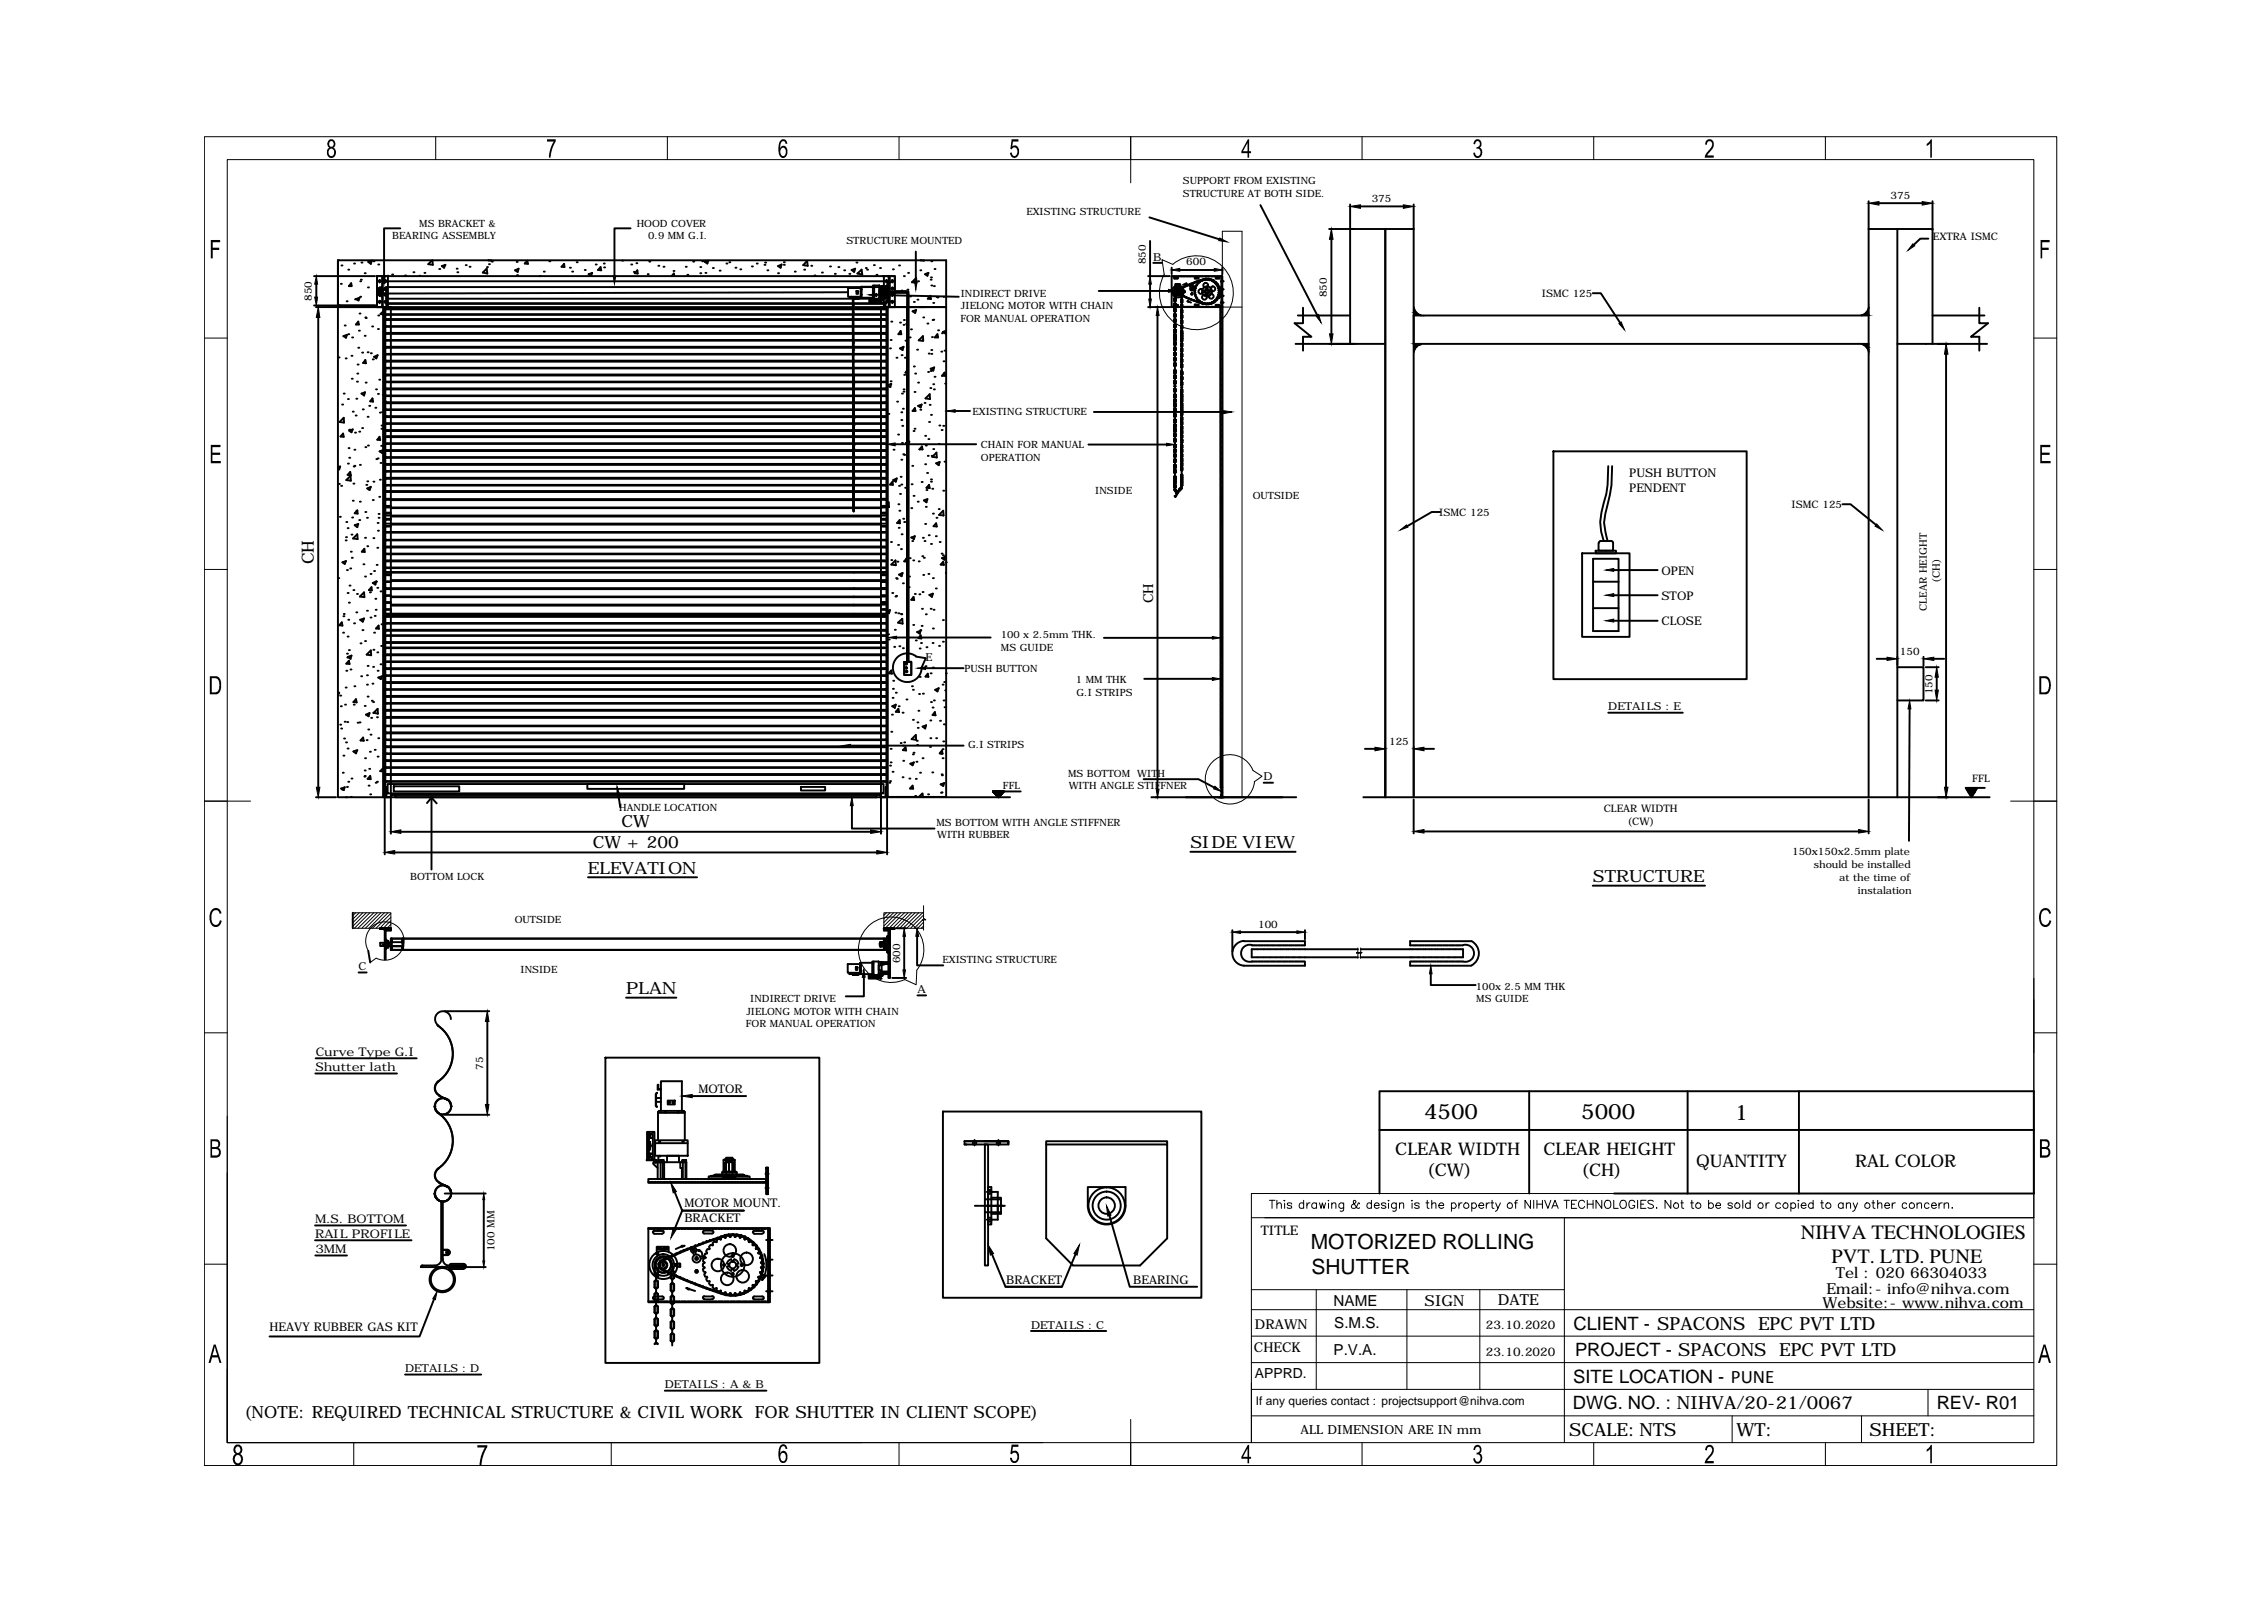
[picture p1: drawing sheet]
<svg xmlns="http://www.w3.org/2000/svg" width="297mm" height="210mm" viewBox="0 0 297 210" stroke-linecap="round" stroke-linejoin="round" font-family="sans-serif">
<defs><g id="words">
<g font-size="2.8">
<text x="186.8" y="146.8">4500</text>
<text x="207.4" y="146.8">5000</text>
<text x="227.6" y="146.9">1</text>
<text x="172" y="163.9">MOTORIZED ROLLING</text>
<text x="172.1" y="167.2">SHUTTER</text>
</g>
<g font-size="2.7">
<text x="236.3" y="162.6">NIHVA TECHNOLOGIES</text>
<text x="240.3" y="165.6">PVT. LTD. PUNE</text>
</g>
<g font-size="2.4">
<text x="206.4" y="174.4">CLIENT - SPACONS</text>
<text x="206.6" y="177.9">PROJECT - SPACONS</text>
<text x="230.7" y="174.4">EPC PVT LTD</text>
<text x="233.4" y="177.9">EPC PVT LTD</text>
<text x="206.3" y="184.9">DWG. NO. : NIHVA/20-21/0067</text>
<text x="206.4" y="181.4">SITE LOCATION - PUNE</text>
<text x="254.1" y="184.8">REV- R01</text>
<text x="205.9" y="188.3">SCALE: NTS</text>
<text x="227.9" y="188.3">WT:</text>
<text x="245.3" y="188.3">SHEET:</text>
</g>
<g font-size="2.3">
<text x="183.1" y="151.5">CLEAR WIDTH</text>
<text x="187.2" y="154.3">(CW)</text>
<text x="202.5" y="151.5">CLEAR HEIGHT</text>
<text x="207.4" y="154.3">(CH)</text>
<text x="222.5" y="153.1">QUANTITY</text>
<text x="243.4" y="153.1">RAL COLOR</text>
</g>
<g font-size="2.2">
<text x="41.2" y="74" transform="rotate(-90 41.2 74)">CH</text>
<text x="77.8" y="111.2">CW + 200</text>
<text x="81.5" y="108.5">CW</text>
<text x="156.2" y="111.3">SIDE VIEW</text>
<text x="77.1" y="114.6">ELEVATION</text>
<text x="209" y="115.7">STRUCTURE</text>
<text x="82.1" y="130.4">PLAN</text>
<text x="32" y="186">(NOTE: REQUIRED TECHNICAL STRUCTURE &amp; CIVIL WORK FOR SHUTTER IN CLIENT SCOPE)</text>
</g>
<g font-size="2">
<text x="240.8" y="167.7">Tel : 020 66304033</text>
<text x="174.9" y="171.3">NAME</text>
<text x="186.9" y="171.3">SIGN</text>
<text x="196.5" y="171.3">DATE</text>
<text x="239.1" y="171.6">Website:- www.nihva.com</text>
<text x="239.6" y="169.7">Email:- info@nihva.com</text>
<text x="175" y="177.7">P.V.A.</text>
<text x="175.1" y="174.3">S.M.S.</text>
</g>
<g font-size="1.8">
<text x="151.3" y="79.1" transform="rotate(-90 151.3 79.1)">CH</text>
<text x="164.5" y="177.4">CHECK</text>
<text x="164.6" y="174.3">DRAWN</text>
<text x="164.6" y="180.8">APPRD.</text>
</g>
<g font-size="1.7">
<text x="165.4" y="162">TITLE</text>
<text x="170.6" y="188.1">ALL DIMENSION ARE IN mm</text>
</g>
<g font-size="1.6">
<text x="213.8" y="62.6">PUSH BUTTON</text>
<text x="213.8" y="64.5">PENDENT</text>
<text x="218" y="75.4">OPEN</text>
<text x="218" y="78.7">STOP</text>
<text x="218" y="82">CLOSE</text>
<text x="41.4" y="140.5">Shutter lath</text>
<text x="41.4" y="138.5">Curve Type G.I</text>
<text x="91.6" y="143.5">MOTOR</text>
<text x="41.3" y="160.4">M.S. BOTTOM</text>
<text x="89.8" y="158.4">MOTOR MOUNT.</text>
<text x="89.8" y="160.3">BRACKET</text>
<text x="41.3" y="162.4">RAIL PROFILE</text>
<text x="41.4" y="164.4">3MM</text>
<text x="132" y="168.4">BRACKET</text>
<text x="148.7" y="168.4">BEARING</text>
<text x="35.4" y="174.7">HEAVY RUBBER GAS KIT</text>
<text x="195" y="174.4">23.10.2020</text>
<text x="195" y="177.9">23.10.2020</text>
<text x="164.8" y="184.3">If any queries contact : projectsupport@nihva.com</text>
</g>
<g font-size="1.4">
<text x="180" y="26.5">375</text>
<text x="248" y="26.1">375</text>
<text x="150.3" y="34.7" transform="rotate(-90 150.3 34.7)">850</text>
<text x="151.3" y="34.2">B</text>
<text x="155.6" y="34.8">600</text>
<text x="253.6" y="31.5">EXTRA ISMC</text>
<text x="40.9" y="39.4" transform="rotate(-90 40.9 39.4)">850</text>
<text x="174.1" y="39" transform="rotate(-90 174.1 39)">850</text>
<text x="202.3" y="38.9">ISMC 125</text>
<text x="188.8" y="67.7">ISMC 125</text>
<text x="235" y="66.7">ISMC 125</text>
<text x="254.5" y="76.5" transform="rotate(-90 254.5 76.5)">(CH)</text>
<text x="252.8" y="80.1" transform="rotate(-90 252.8 80.1)">CLEAR HEIGHT</text>
<text x="121.4" y="86.8">E</text>
<text x="249.3" y="85.9">150</text>
<text x="211" y="93.2">DETAILS : E</text>
<text x="253.5" y="91.1" transform="rotate(-90 253.5 91.1)">150</text>
<text x="182.3" y="97.7">125</text>
<text x="165.8" y="102.4">D</text>
<text x="210.4" y="106.5">CLEAR WIDTH</text>
<text x="258.8" y="102.6">FFL</text>
<text x="213.5" y="108.2">(CW)</text>
<text x="235.1" y="112.1">150x150x2.5mm plate</text>
<text x="238" y="113.9">should be installed</text>
<text x="241.3" y="115.6">at the time of</text>
<text x="243.8" y="117.3">instalation</text>
<text x="165.1" y="121.7">100</text>
<text x="47" y="127.3">C</text>
<text x="118.1" y="126.4" transform="rotate(-90 118.1 126.4)">600</text>
<text x="120.4" y="130.2">A</text>
<text x="63.4" y="140.4" transform="rotate(-90 63.4 140.4)">75</text>
<text x="64.9" y="164.2" transform="rotate(-90 64.9 164.2)">100 MM</text>
<text x="135.3" y="174.3">DETAILS : C</text>
<text x="53.1" y="180">DETAILS : D</text>
<text x="87.2" y="182.1">DETAILS : A &amp; B</text>
</g>
<g font-size="1.3">
<text x="55" y="29.8">MS BRACKET &amp;</text>
<text x="83.5" y="29.8">HOOD COVER</text>
<text x="134.7" y="28.2">EXISTING STRUCTURE</text>
<text x="155.2" y="24.2">SUPPORT FROM EXISTING</text>
<text x="155.2" y="25.8">STRUCTURE AT BOTH SIDE.</text>
<text x="51.4" y="31.4">BEARING ASSEMBLY</text>
<text x="85" y="31.4">0.9 MM G.I.</text>
<text x="111.1" y="32">STRUCTURE MOUNTED</text>
<text x="126" y="38.9">INDIRECT DRIVE</text>
<text x="126.1" y="40.5">JIELONG MOTOR WITH CHAIN</text>
<text x="126" y="42.2">FOR MANUAL OPERATION</text>
<text x="127.6" y="54.4">EXISTING STRUCTURE</text>
<text x="128.7" y="58.8">CHAIN FOR MANUAL</text>
<text x="128.7" y="60.5">OPERATION</text>
<text x="143.7" y="64.8">INSIDE</text>
<text x="164.4" y="65.4">OUTSIDE</text>
<text x="131.3" y="83.8">100 x 2.5mm THK.</text>
<text x="126.5" y="88.2">PUSH BUTTON</text>
<text x="131.3" y="85.4">MS GUIDE</text>
<text x="141.2" y="89.6">1 MM THK</text>
<text x="141.2" y="91.3">G.I STRIPS</text>
<text x="127" y="98.2">G.I STRIPS</text>
<text x="140.1" y="101.9">MS BOTTOM WITH</text>
<text x="81.3" y="106.4">HANDLE LOCATION</text>
<text x="131.6" y="103.5">FFL</text>
<text x="140.2" y="103.5">WITH ANGLE STIFFNER</text>
<text x="122.9" y="108.3">MS BOTTOM WITH ANGLE STIFFNER</text>
<text x="123" y="109.9">WITH RUBBER</text>
<text x="53.8" y="115.4">BOTTOM LOCK</text>
<text x="67.5" y="121.1">OUTSIDE</text>
<text x="68.3" y="127.7">INSIDE</text>
<text x="98.4" y="131.5">INDIRECT DRIVE</text>
<text x="123.7" y="126.4">EXISTING STRUCTURE</text>
<text x="193.6" y="129.8">100x 2.5 MM THK</text>
<text x="193.7" y="131.4">MS GUIDE</text>
<text x="97.8" y="134.7">FOR MANUAL OPERATION</text>
<text x="97.9" y="133.1">JIELONG MOTOR WITH CHAIN</text>
</g>
</g></defs>
<!-- layer: 0 -->
<g fill="none" stroke="#000" stroke-width=".25">
<path d="M41.2 36.2h8M41.5 37.3v1.7M44.3 34.1h.1M44.3 34.1v6h5.2v-3.9h67.9v2h1.8v2.1h4.9h-79.8M44.7 37.2h.1M44.8 34.8h.1M45.5 39.5h.1M45.7 35.4h.1M46.1 37.2l.1 .3h-.4zM46.5 34.6h.1M46.6 39.3h.1M46.7 39.2l.5-.1-.2 .3z"/>
<path d="M47.3 38.9h.1M47.3 36.9h.1M47.3 36.7h.1M47.4 34.4h.1M47.9 35.8h.1M48.3 37.7h.1M48.3 34.4l.5-.2-.1 .4zM49 34.3h.1M49.5 36.2h1.4v4.1h-1.4zM49.6 38.3h.2h-.1M49.6 34.7h.1M49.6 36.9h.2"/>
<path d="M49.6 37.9h.2M49.6 39.6h.2M49.6 38.7h.2M49.7 38.5h.4M49.8 36.9v.2M49.8 36.9h.1M49.8 37.9h.1M49.8 39.6v.2M49.8 39.6h.1M49.8 38.5v.2M49.8 38.7h.1M49.8 38.7h.4"/>
<path d="M49.8 37.8h.4M49.8 36.7v.2M49.8 37.7v1.1M49.8 39.4v.2M49.8 36.9h.2M49.8 37.9h.2M49.8 39.6h.2M49.8 38.7h.2M49.8 38.3h.2M50 37.7h.1v1.2h-.1zM50 38h-.3v.6h.3M50 37.7h.1"/>
<path d="M50 38.8h.1M50 37.9h.1M50 38.6h.1M50.1 38.3h.2M50.1 36.2v4.1M50.2 36.2v4.1M50.4 36.9h.1M50.4 37.9h.1M50.4 39.6h.1M50.4 38.7h.1M50.6 36.7v.2M50.6 37.7v.1"/>
<path d="M50.6 37.8v.1M50.6 37.9v.1M50.6 38.7v.1M50.6 39.4v.2M50.6 36.9v.2M50.6 39.6v.2M50.6 36.9h65.7v.2M50.6 37.9h.2M50.6 39.6h.2M50.7 37.7h65.6v1.5h-65.6zM50.7 38.6l.1 .1h-.2M50.7 38h-1.1v.5h1.1"/>
<path d="M50.7 39.9h65.5M50.7 39.8h65.5v.5M50.7 39.1v1.2M50.8 38.2h-.1M50.8 37.7v1.5M50.8 36.2h.1M51.4 36h.1M52.5 30h-2.1v6.2M53.1 36.1h.1M54.2 35.7h.1M55 36.2h.1M55.7 35.8h.1"/>
<path d="M56.7 34.1l-.5 .6h.6l-.1-.6M57.6 35.3h.1M58 34.9l.4-.2-.1 .4zM59.9 35.2h.1M60 35.7h.1M61.1 34.8h.1M61.6 35h.1M63.3 35.8l.6-.6v.7zM63.9 35h.1M64.1 34.1h.1M64.1 34.1h.3M64.1 34.7h.1"/>
<path d="M64.5 34.3h.1M67.6 35.5l.4-.3-.1 .5zM67.8 34.4h.1M67.8 36.1h.1M69.2 34.2l.1 .4h-.5zM70.8 36.2h.1M71.3 35.6h.1M72.1 34.3h.1M74 34.6l.1 .4h-.4zM74.8 35.1h.1M75.1 35.6h.1M75.7 34.4h.1"/>
<path d="M76.7 35.4h.1M77.2 36l.5-.2-.2 .4zM78.2 34.7h.1M78.8 35l.1 .5-.4-.1zM79.2 34.6h.1M79.3 35.1h.1M81.6 34.2h.1M82.7 30h-2.1v6.2M82.8 34.7h.1M83.2 35.7h.1M83.5 34.5h.1M83.6 35.5l.1 .4-.4-.1z"/>
<path d="M85 36h.1M85.2 34.3h.1M86.4 34.9h.1M87.1 35h.1M88.1 36.2l.3-.3 .1 .3M88.4 35.5h.1M90 35h.1M90.2 36.1h.1M90.9 34.3h.1M91.9 35h.1M91.9 35.8h.1M92.1 34.3h.1"/>
<path d="M92.5 34.4l.4-.2-.1 .4zM92.6 35.8h.1M93.5 35.2h.1M94.4 35.5h.1M95.3 34.6h.1M95.7 34.4h.1M96.5 35.1h.1M97.1 35.3h.1M98.7 35h.1M99.3 34.6h.1M100.3 34.7h.1M100.4 34.4h.1"/>
<path d="M100.7 35.5h.1M102.1 35.8h.1M102.1 34.9l.4-.2-.1 .4zM102.8 34.4h.1M102.8 34.7h.1M104.3 35.6h.1M105.5 35.4h.1M105.9 34.2l.1 .7-.6-.1zM106.4 34.9h.1M106.9 36.1h.1M107.8 35.8h.1M108.9 35h.1"/>
<path d="M109.5 35.9h.1M110 35h.1M110.8 35.5h.1M111.3 38.3l-60.7 .2v.2M111.4 35.9h.1M111.5 39.1h.2v-.2v.2zM111.7 35.4l.5-.2-.1 .5zM111.9 39.1h.1M112.1 39.1h.1M112.2 38.9v.3h.2v-.3M112.2 39.1h.1M112.4 34.4h.1"/>
<path d="M112.4 38.2h.2v.4h-.2zM112.5 38.3h.1M112.5 38.5h.1M112.5 35.9l.5-.5 .1 .6zM112.6 39.2h-.6h.6M112.7 39.1l-.1 .1 .1-.1M112.7 39.1h.1M112.9 37.8h-1.6v1.1h1.6M113 38h.1M113 38.7h.1M113 37.6v1.5M113.6 35.2h.1"/>
<path d="M113.8 35.4h.1M114.1 39.4h1.5M114.1 39.6h1.4zM114.2 39.4v.2zM114.3 39.5h.1M114.3 39.5v.1v-.1M114.4 39.4h.1M114.4 39.4v.2v-.2M114.5 37.5h.9v1.7h-.9zM114.5 37.6l-1.6 .1 .1 1.4h1.5M114.6 37.7h.1zM114.7 38.4h.1"/>
<path d="M114.7 39h.1M114.6 39.5h.1M114.7 34.8h.1M114.7 39.5h.1M114.7 37.5v1.7M114.8 39.5h.1M114.8 39.5v.1v-.1M114.9 39.5v.1zM114.9 39.5h.1M115 36.1h.1M115 39.5h.1M115 38.7l10.8 .2"/>
<path d="M115.2 39.4l.1 .2zM115.3 39.5h.1M115.4 39.5v.1zM115.4 39h.1M115.4 39.1h.4M115.5 35.2h.1M115.5 39.4v.2zM115.5 38v.5M115.5 37.9v.3l.2-.1M115.5 38.6h.1M115.5 38.4h.1M115.5 38v.5z"/>
<path d="M115.5 38.1v.1M115.6 39.3v.4M115.6 39.1h.1h-.1v.6zM115.6 39.3h-1.5v.4h1.5M115.6 39.7h.1M115.6 37.7h.2M115.6 37.5h1M115.6 37.5v.2M115.6 38.8v.2M115.6 39h.2M115.6 38.8h.2M115.6 38.8h1"/>
<path d="M115.6 37.5l1 .1M115.6 38.8v.1M115.6 37.6v.1M115.7 38.4h-.2v.2M115.7 38.4h.1M115.7 39.1l.1 .2zM115.7 39.2h.1M115.8 36.2h.1M115.8 37.9h-.4v.7h.4M115.8 37.5v1.8M115.8 39.1h.8M115.8 38.7h.8"/>
<path d="M116 37.5v-1.3h1.4v4.1h-1.4v-1.1M116 39.1l-.1 .2h-.1M116.1 39.6h.1M116.2 38h.4M116.2 37.9h-.7v.2l.7-.1h-.5M116.2 38.5h-.5v-.1h-.2v.2h.7M116.2 37.9v.7M116.2 38.3h-.7h.7M116.2 37.7v1.5M116.3 37.8h.1v.9h-.1M116.3 39.6v.2M116.3 36.7v.2"/>
<path d="M116.3 39.4v.2M116.3 36.9h.2M116.3 39.6h.2M116.5 37.2v1.1v-1l-.1 .2v1.6l.1 .1v-.9v1M116.5 37.2h.1M116.5 39.3h.1M116.5 37.2v-.1h.1v1.2M116.5 37.2v2.1M116.6 38.3v1.2h-.1v-.1M116.6 38.3v1.2M116.6 36.2v4.1M116.6 37.7h-.6v.2h-.2"/>
<path d="M116.6 37.1h.1M116.6 37.1v1.2M116.6 39.5h.1M116.6 38.8h.1M116.6 37.6h.1M116.7 38.9l-1.1 .1M116.7 37.7h-1.1M116.7 38.1h-1.3v.4h1.3M116.7 36.2v4.1M116.9 36.9h.2v.2M116.9 39.6h.2v.2M117.1 37.8l-.2 .1"/>
<path d="M117.1 38.5v.2h-.2M117.1 36.7v.2M117.1 37.7v.1M117.1 37.9v.1M117.1 38.7v.1M117.1 39.4v.2M117.1 36.9h.1M117.1 37.9h.1M117.1 39.6h.1M117.1 38.7h.1M117.2 35.3h.1M118 34.8h.1"/>
<path d="M118.3 38.1h.1M118.6 36.2h.1M119.1 38h.1M119.1 35.8h.1M119.4 38.9h.1M119.6 37l.6-.5v.6zM119.9 39.6h.1M120.2 33v3.9M120.4 39.3h.1M120.5 36.9h.1M120.7 35.5h.1M120.8 34.1h.4"/>
<path d="M121.3 36l.5-.2-.1 .4zM122.1 38.8v.4h-.4zM122.1 36.7h.1M122.1 36.4h.1M122.2 34.3h.1M122.2 37.5h.1M122.4 39.7h.1M122.5 37.5h.1M122.6 35.3h.1M122.9 39h.1M123 39h.1M123.8 38.9h.1"/>
<path d="M144.2 38.2h9.1M150.8 28.5l9.2 2.9M151.3 34.5h1.2M153.7 36.3h.2M154.1 36.4h.4v.1M154.1 40h.4v.1M154.1 36.3h.2M154.1 36.6h.4M154.1 36.4v.1M154.1 40v.1M154.2 37.6v-.3h.6v.3M154.3 37.4h.5h-.5"/>
<path d="M154.3 37.3v.1zM154.3 38.2h.1M154.3 37.4h.1M154.3 38.4h.1M154.4 38.2v.1M154.4 38.3l.1 .2 .1-.1M154.4 38.2h.1M154.4 38.1h.1M154.4 38.1v.1M154.4 37.3v.1zM154.4 38h.1M154.4 38.5l3.6 1.4"/>
<path d="M154.4 38.5l1.7 .8 1.9 .6M154.4 38.4h.1M154.4 38a.28 .28 0 0 0 0 .5M154.4 38l2.4-1a2.98 2.98 0 0 1 2-.4 1.67 1.67 0 0 1 1.2 2 1.67 1.67 0 0 1-2 1.3M154.4 38a.23 .23 0 0 0 0 .4M154.4 36.3h.3M154.5 38h.1M154.5 38.1h.2M154.5 38.4h.1M154.6 37.3v.1zM154.6 38h.1M154.6 38.6h.1"/>
<path d="M154.6 38.4h.1M154.7 38.1h.1M154.7 38.4h-.1M154.7 38.1v.2M154.7 37.4h.1M154.7 38.4h.1M154.7 37.3h.1M154.7 37.3v.1v-.1M154.7 38.3h.1M154.7 38.2h.1M154.8 37.9h.1M154.8 38.7h.1"/>
<path d="M154.9 36.3h.2M155 37.7h.1M155 38.8h.1M155.3 37.7h.1M155.3 38.8h.1M155.3 36.3h.2M155.3 38.2h.2v.1h-.2M155.4 38.2v.1M155.5 37.6h.1M155.5 39h.1M155.5 37.2h.2l-.2 .1zM155.5 37.2l-.3 .2"/>
<path d="M155.6 37.5h.1M155.6 39.1h.1M155.7 36.3h.2M155.8 39.5h.2l-.1 .1zM155.8 37.4h.1M155.8 39.1h.1M156 39.6l.3 .1M156.1 37.3h.1M156.1 39.2h.1M156.1 36.3h.2M156.2 37.6v.1M156.2 37.7l-.1 .1 .2 .3h.1l.2-.2"/>
<path d="M156.3 37.2h.1M156.3 39.3h.1M156.3 37.6l.1 .1M156.3 37.5v-.1l-.1-.1-.1 .2 .1 .1M156.4 37.7l.2 .1M156.4 37.5l.1-.1v.1zM156.5 36.3h.2M156.5 37.2h.1M156.5 39.4h.1M156.5 37.4l.2 .3M156.6 37.8h.1M156.7 37.1h.1"/>
<path d="M156.7 39.5h.1M156.8 37.8l.1 .1-.2 .1 .1 .1M156.8 36.6h.4M156.8 36.5v-.1h.4v.1M156.8 37.7l-.2 .1M156.8 38.1l-.1 .1v.1l.1 .1M156.8 38.4l-.1 .1v.1h.2M156.8 38.1h.1M156.9 38.7l-.1 .1v.1h.1M156.9 36.3h.2M156.9 38.6h.1M156.9 37.8h.1"/>
<path d="M156.9 37h.1M156.9 39.5h.1M156.9 37.6h-.1v.2h.1l-.3 .1M156.9 38.9v.2h.2l-.1 .2 .2 .1 .1 .2 .2-.1 .1 .2h.1M157 38.9h.1M157.1 37.4h-.2l.1 .2M157.1 36.9h.1M157.1 39.6h.1M157.1 39.1h.1M157.2 37.2h-.1l-.1 .1h.1M157.3 39.3h.1M157.3 36.9h.1"/>
<path d="M157.3 39.7h.1M157.3 36.3h.2M157.5 37l-.2-.1v.2M157.5 39.5h.1M157.5 37h.1M157.5 36.8h.1M157.5 39.7h.1M157.7 36.9l-.1-.1-.1 .2M157.7 36.3h.2M157.7 39.6h.1M157.7 39.7v.1h.1l.2-.1M157.7 36.7h.1"/>
<path d="M157.7 39.8h.1M157.7 36.8h.1M157.9 36.8l-.1-.1h-.1v.2M157.9 36.6h.1M158 39.8v.1h.1l.1-.1M158 39.9h.1M158 36.7h-.1M158 36.7l-1.8 .6-1.8 .8M158 36.6a1.63 1.63 0 0 1 2 1.6 1.63 1.63 0 0 1-2 1.6M158 38.2h.1l-.1 .1M158.1 38.3l.2 .2M158.1 36.3h.2"/>
<path d="M158.1 36.6h.1M158.2 36.7l-.2-.1v.2M158.2 39.8h.1M158.2 36.7l.1-.1 .2 .1 .2-.1v.2M158.2 39.8l.1 .1 .2-.1M158.2 39.9h.1M158.2 36.7h.1M158.3 38h.1M158.3 38.6v-.1l.1 .1M158.3 37.9l-.2 .3M158.3 36.6h.1M158.4 37.9l.3 .3"/>
<path d="M158.5 39.8l.1 .1 .1-.1M158.5 39.9h.1M158.5 36.3h.2M158.5 36.7h.1M158.5 39.8h.1M158.6 36.6h.1M158.6 38.2v.1M158.7 38.3l-.3 .2M158.7 36.7h.1M158.8 36.8v-.1h.2v.2M158.8 36.6h.1M158.8 39.9h.1"/>
<path d="M158.9 36.3h.2M158.9 39.8h.1M159 39.7v.1h-.2v-.1M159 36.7h.1M159 36.8h.1M159 36.9h.2v.1M159.1 39.7h.1M159.2 36.8h.1M159.2 37l.1-.1 .1 .2v.1M159.2 37h.1M159.3 39.5h-.1M159.3 36.3h.2"/>
<path d="M159.3 39.6h.1M159.4 39.4v.1h-.2v.2h-.1l-.1-.1M159.4 37.2h.1l.2 .1-.1 .1M159.4 37h.1M159.4 37.1l.1 .1M159.5 39.3h-.1M159.5 39.4h.1M159.5 36.6h.4M159.6 39.1l.1 .2-.3 .1M159.6 37.4h.1v.2M159.6 39.3h.1M159.6 37.3v.1"/>
<path d="M159.6 39.1h.1M159.7 37.2h.1M159.7 36.3h.2M159.7 37.6h.2v.2M159.7 38.9v.2h-.1M159.7 39.1h.1M159.7 37.4h.1M159.8 37.6h.1M159.8 38.9h.1M159.8 38.7l.1 .1v.1h-.2M159.8 37.9h.1v.2l.1 .1v.1l-.1 .1M159.9 38.4v.2"/>
<path d="M159.9 39h.1M159.9 37.6h.1M159.9 38.1h.1M159.9 38.4h.1M159.9 38.8h.1M159.9 37.7h.1M159.9 36.4h-.4v.1M159.9 40h-.4v.1M159.9 38.6h.1M160 36.4v.1M160 40v.1M160 38.4h.1"/>
<path d="M160 38.2h.1M160 38h.1M160 38.8h.1l-.2 .3zM160.1 36.3h.1M160.1 37.6a1.63 1.63 0 0 1 0 1.2M160.2 38.8h.1M160.2 36.9h.1M160.2 38h.1M160.2 39.7h.1M160.2 36.2h-6.5v4.1h6.5M160.2 36.2h.2v4.1h-.2M160.2 39.8h.2"/>
<path d="M160.2 38h.2M160.2 36.2v4.1M160.2 38.9h.2M160.2 38.7h.2M160.2 39.6h.2M160.2 37.8h.2M160.2 37h.2M160.2 36.8h.2M160.3 38.8h.1M160.3 36.9h.1M160.3 38h.1M160.3 39.7h.1"/>
<path d="M160.4 36.9h.1M160.4 38h.1M160.4 38.8h.1M160.4 39.7h.1M160.5 38.8h.1M160.5 36.9h.1M160.5 38h.1M160.5 39.7h.1M165.4 26.9l7.4 14.4M174.4 30h11.1M174.7 31.4v12.4M177.1 26.8v18.3"/>
<path d="M178.5 27.1h5.6M181.8 30v74.6M185.5 26.8v77.8M209 38.5h1l2.6 3.9M245.2 26.4v78.2M245.2 30h8.3M246.5 26.7h5.7M248.9 30v74.6M253 31.3h-1.1l-.8 .8M253.5 26.4v18.7M41.2 40.1h8M44.3 40.3h.1"/>
<path d="M44.4 40h.1M44.4 46.9h.1M44.9 53.1h.1M45 56.9l.1 .4h-.4zM45.1 44.1l.4-.2-.1 .4zM45.1 51.6h.1M45.1 54.8v.6h-.6zM45.2 42.7h.1M45.4 47h.1M45.6 52.4h.1M45.7 43.8h.1M45.7 58.8h.1"/>
<path d="M45.8 56.4h.1M45.8 56.5l.5-.2-.2 .4zM46.1 46.7h.1M46.2 49.7h.1M46.2 44.3h.1M46.3 54h.1M46.5 59h.1M46.6 56.8h.1M46.7 54.5h.1M46.8 52.3h.1M46.8 50.1h.1M46.9 49h.1"/>
<path d="M46.9 47.8h.1M47 45.6h.1M47 42.2l.1 .4h-.4zM47.1 43.4h.1M47.1 56.6h.1M47.2 41.1h.1M47.4 51.6l.5-.1-.1 .4zM47.5 46.3h.1M47.5 56.2h.1M47.6 53.7h.1M47.9 44.1h.1M47.9 58.7h.1"/>
<path d="M47.9 41.6h.1M47.9 47.2l.1 .5-.4-.1zM48 50.2h.1M48 41.7h.1M48.2 54.7h.1M48.2 46.2h.1M48.3 58.4h.1M48.4 53.2h.1M48.7 46.3h.1M48.8 42.8h.1M48.9 52.3l.1 .4-.4-.1zM48.9 47.1h.1"/>
<path d="M49.1 46.8l.4-.2-.1 .4zM49.2 53.5h.1M49.3 51.1h.1M49.6 51.7h.1M49.6 43.2h.1M49.6 41.4h.1M49.8 49.8h.1M49.8 57.3l.1 .4h-.4zM49.8 54.1h.1M50 58.5h.1M50.1 56.2h.1M50.1 55.8h.1"/>
<path d="M50.1 54h.1M50.2 51.8h.1M50.3 40.9l-.4 .3 .4 .1M50.3 59l-.5 .2 .3 .2 .2-.3M50.3 40.3v64.3M50.5 48.7h.1M50.5 52.6h.1M50.5 40.3v64.3M50.6 40.7v.2M50.6 41v.2M50.6 41.3v.2M50.6 41.6v.2"/>
<path d="M50.6 41.9v.2M50.6 42.2v.2M50.6 42.5v.2M50.6 42.8v.2M50.6 43.1v.2M50.6 43.4v.2M50.6 43.7v.2M50.6 44v.2M50.6 44.3v.2M50.6 44.6v.2M50.6 44.9v.2M50.6 45.2v.2"/>
<path d="M50.6 45.5v.2M50.6 45.8v.2M50.6 46.1v.2M50.6 46.4v.2M50.6 46.7v.2M50.6 47v.2M50.6 47.4v.1M50.6 47.7v.1M50.6 47.9v.3M50.6 48.2v.3M50.6 48.5v.3M50.6 48.8v.3"/>
<path d="M50.6 49.1v.2M50.6 49.4v.2M50.6 49.7v.2M50.6 50.1v.1M50.6 50.4v.1M50.6 50.7v.2M50.6 51v.2M50.6 51.3v.2M50.6 51.5v.3M50.6 51.8v.3M50.6 52.1v.3M50.6 52.5v.1"/>
<path d="M50.6 52.8v.1M50.6 53.1v.2M50.6 53.4v.2M50.6 53.7v.2M50.6 54v.2M50.6 54.3v.2M50.6 54.6v.2M50.6 54.9v.2M50.6 55.2v.2M50.6 55.5v.2M50.6 55.8v.2M50.6 56.1v.2"/>
<path d="M50.6 56.4v.2M50.6 56.7v.2M50.6 57v.2M50.6 57.3v.2M50.6 57.6v.2M50.6 57.9v.2M50.6 58.2v.2M50.6 58.5v.2M50.6 58.8v.2M50.6 59.1v.2M50.6 59.4v.2M50.6 59.7v.2"/>
<path d="M50.8 52.8h-.1v.1h.1M50.8 40.5h-.1v.1h.1M50.8 58.2h-.1h.1M50.8 57.2h-.1v.1h.1M50.8 56.4h-.1v.1h.1M50.8 55.5h-.1v.1h.1M50.8 54.6h-.1v.1h.1M50.8 53.7h-.1v.1h.1M50.8 52.9h.1M50.8 52.8h.1M50.8 51.9h-.1v.1h.1M50.8 51h-.1v.1h.1"/>
<path d="M50.8 50.1h-.1v.1h.1M50.8 49.1h-.1v.2h.1M50.8 48.2h-.1v.1h.1M50.8 47.3h-.1v.1h.1M50.8 46.4h-.1v.1h.1M50.8 45.5h-.1v.1h.1M50.8 44.6h-.1v.1h.1M50.8 43.7h-.1v.1h.1M50.8 42.8h-.1v.1h.1M50.8 41.9h-.1v.1h.1M50.8 41.2h-.1v.1h.1M50.8 59h-.1v.2h.1"/>
<path d="M50.8 60h-.1v.1h.1M50.9 56.5h.1M50.9 56.4h.1M50.9 55.6h.1M50.9 55.5h.1M50.9 54.7h.1M50.9 54.6h.1M50.9 53.8h.1M50.9 53.7h.1M50.9 52h.1M50.9 51.9h.1M50.9 51.1h.1"/>
<path d="M50.9 51h.1M50.9 50.2h.1M50.9 49.3h.1M50.9 49.1h.1M50.9 48.3h.1M50.9 48.2h.1M50.9 47.4h.1M50.9 47.3h.1M50.9 46.5h.1M50.9 46.4h.1M50.9 45.6h.1M50.9 45.5h.1"/>
<path d="M50.9 44.7h.1M50.9 44.6h.1M50.9 43.8h.1M50.9 43.7h.1M50.9 42.9h.1M50.9 42.8h.1M50.9 42h.1M50.9 41.9h.1M50.9 50.1h.1M50.9 41.3h.1M50.9 41.2h.1M50.9 40.6h.1"/>
<path d="M50.9 40.5h.1M50.9 60h.1M50.9 59.2h.1M50.9 59h.1M50.9 58.2h.1M50.9 57.3h.1M50.9 57.2h.1M51 52.9h.2M51 52.8h.2M51.1 56.5h64.7M51.1 56.4h64.7M51.1 55.6h64.7"/>
<path d="M51.1 55.5h64.7M51.1 54.7h64.7M51.1 54.6h64.7M51.1 53.8h64.7M51.1 53.7h64.7M51.1 52h64.7M51.1 51.9h64.7M51.1 51.1h64.7M51.1 51h64.7M51.1 50.2h64.7M51.1 49.3h64.7M51.1 49.1h64.7"/>
<path d="M51.1 48.3h64.7M51.1 48.2h64.7M51.1 47.4h64.7M51.1 47.3h64.7M51.1 46.5h64.7M51.1 46.4h64.7M51.1 45.6h64.7M51.1 45.5h64.7M51.1 44.7h64.7M51.1 44.6h64.7M51.1 43.8h64.7M51.1 43.7h64.7"/>
<path d="M51.1 42.9h64.7M51.1 42.8h64.7M51.1 42h64.7M51.1 41.9h64.7M51.1 50.1h64.7M51.1 41.3h64.7M51.1 41.2h64.7M51.1 40.6h64.7M51.1 40.5h64.7M51.1 60h64.7M51.1 59.2h64.7M51.1 59h64.7"/>
<path d="M51.1 58.2h64.7M51.1 57.3h64.7M51.1 57.2h64.7M51.2 52.9h64.4M51.2 52.8h64.4M51.3 40.4h.1M51.3 40.4h-.7v.2M51.3 40.3v64M51.4 41.2h.1M115.6 40.4h.7v.2M115.6 40.3v64.3h16.9M115.7 52.9h.1"/>
<path d="M115.7 52.8h.1M115.8 56.5h.2M115.8 56.4h.2M115.8 55.6h.2M115.8 55.5h.2M115.8 54.7h.2M115.8 54.6h.2M115.8 53.8h.2M115.8 53.7h.2M115.8 52h.2M115.8 51.9h.2M115.8 51.1h.2"/>
<path d="M115.8 51h.2M115.8 50.2h.2M115.8 49.3h.2M115.8 49.1h.2M115.8 48.3h.2M115.8 48.2h.2M115.8 47.4h.2M115.8 47.3h.2M115.8 46.5h.2M115.8 46.4h.2M115.8 45.6h.2M115.8 45.5h.2"/>
<path d="M115.8 44.7h.2M115.8 44.6h.2M115.8 43.8h.2M115.8 43.7h.2M115.8 42.9h.2M115.8 42.8h.2M115.8 42h.2M115.8 41.9h.2M115.8 50.1h.2M115.8 41.3h.2M115.8 41.2h.2M115.8 40.6h.2"/>
<path d="M115.8 40.5h.2M115.8 60h.2M115.8 59.2h.2M115.8 59h.2M115.8 58.2h.2M115.8 57.3h.2M115.8 57.2h.2M115.9 52.9h.1M115.9 52.8h.1M116 40.5h.2v.1h-.2M116 41.2h.2v.1h-.2M116 58.2h.2h-.2"/>
<path d="M116 57.2h.2v.1h-.2M116 56.4h.2v.1h-.2M116 55.5h.2v.1h-.2M116 54.6h.2v.1h-.2M116 53.7h.2v.1h-.2M116 51.9h.2v.1h-.2M116 51h.2v.1h-.2M116 50.1h.2v.1h-.2M116 49.1h.2v.2h-.2M116 48.2h.2v.1h-.2M116 47.3h.2v.1h-.2M116 46.4h.2v.1h-.2"/>
<path d="M116 45.5h.2v.1h-.2M116 44.6h.2v.1h-.2M116 43.7h.2v.1h-.2M116 42.8h.2v.1h-.2M116 41.9h.2v.1h-.2M116 59h.2v.2h-.2M116 60h.2v.1h-.2M116.1 52.8h.1v.1h-.1M116.3 40.7v.2M116.3 41v.2M116.3 41.3v.2M116.3 41.6v.2"/>
<path d="M116.3 41.9v.2M116.3 42.2v.2M116.3 42.5v.2M116.3 42.8v.2M116.3 43.1v.2M116.3 43.4v.2M116.3 43.7v.2M116.3 44v.2M116.3 44.3v.2M116.3 44.6v.2M116.3 44.9v.2M116.3 45.2v.2"/>
<path d="M116.3 45.5v.2M116.3 45.8v.2M116.3 46.1v.2M116.3 46.4v.2M116.3 46.7v.2M116.3 47v.2M116.3 47.4v.1M116.3 47.7v.1M116.3 47.9v.3M116.3 48.2v.3M116.3 48.5v.3M116.3 48.8v.3"/>
<path d="M116.3 49.1v.2M116.3 49.4v.2M116.3 49.7v.2M116.3 50.1v.1M116.3 50.4v.1M116.3 50.7v.2M116.3 51v.2M116.3 51.3v.2M116.3 51.5v.3M116.3 51.8v.3M116.3 52.1v.3M116.3 52.5v.1"/>
<path d="M116.3 52.8v.1M116.3 53.1v.2M116.3 53.4v.2M116.3 53.7v.2M116.3 54v.2M116.3 54.3v.2M116.3 54.6v.2M116.3 54.9v.2M116.3 55.2v.2M116.3 55.5v.2M116.3 55.8v.2M116.3 56.1v.2"/>
<path d="M116.3 56.4v.2M116.3 56.7v.2M116.3 57v.2M116.3 57.3v.2M116.3 57.6v.2M116.3 57.9v.2M116.3 58.2v.2M116.3 58.5v.2M116.3 58.8v.2M116.3 59.1v.2M116.3 59.4v.2M116.3 59.7v.2"/>
<path d="M116.4 40.3v64.3M116.5 40.3l.1-.1v-3.9l-.1-.1h.2v4.1M116.5 50.5l.4-.1-.1 .4-.3-.2M116.6 54.3h.1M116.8 45.7h.1M116.9 50h.1M116.9 44.6h.1M116.9 42.2h.1M117.2 59h.1M117.4 58.3h10.7M117.6 46.9h.1M117.7 52.7h.1"/>
<path d="M117.8 57h.1M118.1 42.3h.1M118.1 45.7l.4-.2-.1 .4zM118.2 43.4l.1 .4h-.4zM118.3 55.1h.1M118.3 54.1h.1M118.3 46.6h.1M118.3 58.1h.1M118.3 51.6h.1M118.4 55.9h.1M118.5 53.6h.1M118.5 59.6h.1"/>
<path d="M118.5 51.4h.1M118.5 51.1h.1M118.5 42.6h.1M118.6 42h.1M118.6 49.2h.1M118.6 59.7h.1M118.7 46.9h.1M118.8 44.7h.1M118.9 42.5h.1M119 56.4h.1M119 40.3h.1M119 44.3h.1"/>
<path d="M119 48.6l-.2 .3h.2M119 58l-.2 .1 .2 .1M119.2 40.3v46.5h.4v1.7h-1v-1.6h.4v-46.6h-2.5v64.2M119.2 57.9h.1l-.1 .3M119.4 44.3h.1M119.5 43.2h.1M119.7 40.8l.5-.1-.1 .3zM119.9 56.5h.1M119.9 48.1h.1M120 56.2h.1M120 51.4h.1M120 53.5l.1 .4h-.4z"/>
<path d="M120.1 49h.1M120.3 45.9h.1M120.5 50.2h.1M120.5 53.2l.4-.1-.1 .4zM120.5 44.6l.6-.5v.6zM120.7 53.7h.1M121 58.6v.4h-.4zM121.1 41.6h.1M121.3 52.9h.1M121.4 57.2h.1M121.4 52.3l.6-.6v.7zM121.5 58.4h.1"/>
<path d="M121.7 42.4h.1M121.7 59.8h.1M121.8 48.8h.1M121.8 57.6h.1M121.8 46.4h.1M121.9 55.4h.1M122 53.1h.1M122.1 50.9h.1M122.1 48.7h.1M122.1 48.4l.5-.2-.2 .4zM122.1 54.4h.1M122.2 46.4h.1"/>
<path d="M122.2 45.9h.1M122.2 59.8h.1M122.3 44.2h.1M122.4 42h.1M122.4 58.9h.1M122.4 50.4h.1M122.4 41.9h.1M122.5 51.1h.1M122.6 49.4h.1M122.9 59.4v.6l-.6-.1zM123 43.8l.1 .5h-.4zM123.1 43.3h.1"/>
<path d="M123.2 58.2h.1M123.2 55.8h.1M123.5 46.1h.1M123.5 56.4h.1M123.6 43.7h.1M123.8 55.9h.1M123.8 47.4h.1M123.9 46h.1M123.9 48.9l.1 .4h-.4zM124 50.3h.1M124.1 43.4l-.4 .1 .4 .3v-.3M125.3 53.9h2"/>
<path d="M142.8 58.3h10.2M143.5 54h17M153.7 40.2h.2M154.1 40.2h.2M154.1 40.2h.4M154.1 49.7v.2M154.4 40.2h.3M154.9 40.2h.2M155 52.1h.1M155 53.3h.1M155 53.9h.1M155 57.8h.1"/>
<path d="M155 49.9v.2M155 55.7v.1M155 56.9v.1M155 59.4h.1M155.3 40.2h.2M155.7 40.2h.2M156.1 40.2h.2M156.5 40.2h.2M156.8 40.1h.4M156.9 40.2h.2M157.2 40.1v-.1l-.4-.1v.2M157.3 40.2h.2"/>
<path d="M157.7 40.2h.2M158.1 40.2h.2M158.5 40.2h.2M158.9 40.2h.2M159.3 40.2h.2M159.5 40.2h.4M159.7 40.2h.2M160.1 40.2h.1M170 45.1h11.8M170.3 41.4h6.8M171 40.4v2h-1.1l2.2 1.8h-1.1v1.8M185.5 45.1h59.7"/>
<path d="M185.5 41.4h59.7M185.5 40.3a1.33 1.33 0 0 0 1 1.1M186.5 45.1a1.33 1.33 0 0 0-1 1.1M203.8 59.2h25.4v29.9h-25.4zM244.2 45.1a1.33 1.33 0 0 1 1 1.1M245.2 40.3a1.33 1.33 0 0 1-1 1.1M248.9 45.1h11.8M253.5 41.4h6.9M255.3 46.5v56.8M259.7 40.4v2h1.1l-2.2 1.8h1.1v1.8M44.3 61.3l.3-.1-.1 .4-.2-.1M44.4 75.8h.1"/>
<path d="M44.5 63.5h.1M44.6 67.8h.1M44.8 63.7h.1M44.9 73.8l.5-.2-.2 .4zM45.4 70.9h.1M45.4 70.5h.1M45.4 68.5h.1M45.5 74.8h.1M45.6 77.8h.1M45.6 69.3h.1M45.6 60.8h.1M45.8 79.1h.1"/>
<path d="M45.8 60.1h.1M45.9 76.8h.1M45.9 74.6h.1M45.9 61.9l.1 .4h-.4zM46 62.4v.7l-.6-.1zM46 72.4h.1M46.1 70.1h.1M46.2 73.2h.1M46.2 67.9h.1M46.3 65.7h.1M46.3 70.6l.6-.5v.6zM46.4 63.4h.1"/>
<path d="M46.4 77.4h.1M46.4 61.2h.1M46.5 61.1h.1M46.5 68.9l.5-.2-.1 .5zM46.8 67h.1M46.8 77.9h.1M46.9 67v.4l-.4-.1zM47.1 68.2h.1M47.2 61h.1M47.2 65.8h.1M47.2 78.3l.6-.6v.6zM47.7 74h.1"/>
<path d="M47.8 72l.1 .4h-.4zM47.9 75.6h.1M47.9 70.6h.1M47.9 67.2h.1M48.1 63.6h.1M48.1 67.9h.1M48.2 71.7h.1M48.2 63.1h.1M48.2 64.1l.5-.2-.2 .4zM48.5 77.7h.1M48.6 75.3h.1M48.7 77l.1 .5-.4-.1z"/>
<path d="M48.9 65.6h.1M48.9 76.5l.5-.2-.2 .4zM49 70.6h.1M49 63.2h.1M49.1 74.9h.1M49.2 78.6h.1M49.3 80h.1M49.3 76.3h.1M49.4 60.2h.1M49.4 74.1h.1M49.5 71.9h.1M49.5 77.1h.1"/>
<path d="M49.5 68.6h.1M49.5 60.1h.1M49.6 69.6h.1M49.7 67.4h.1M49.7 67.9h.1M49.8 65.2h.1M49.8 62.9h.1M49.9 60.7h.1M49.9 77.6h.1M50.6 60v.2M50.6 60.3v.2M50.6 60.6v.2"/>
<path d="M50.6 60.9v.2M50.6 61.2v.2M50.6 61.5v.2M50.6 61.8v.2M50.6 62.1v.2M50.6 62.4v.2M50.6 62.7v.2M50.6 63v.2M50.6 63.3v.2M50.6 63.6v.2M50.6 63.9v.2M50.6 64.2v.2"/>
<path d="M50.6 64.5v.2M50.6 64.8v.2M50.6 65.1v.2M50.6 65.4v.2M50.6 65.7v.2M50.6 66v.2M50.6 66.3v.2M50.6 66.6v.2M50.6 66.9v.2M50.6 67.2v.2M50.6 67.5v.2M50.6 67.8v.2"/>
<path d="M50.6 68.1v.3M50.6 68.4v.3M50.6 68.7v.2M50.6 69v.2M50.6 69.3v.2M50.6 69.6v.2M50.6 70v.1M50.6 70.3v.1M50.6 70.6v.2M50.6 70.9v.2M50.6 71.1v.3M50.6 71.4v.3"/>
<path d="M50.6 71.7v.3M50.6 72v.2M50.6 72.4v.1M50.6 72.7v.1M50.6 73v.2M50.6 73.3v.2M50.6 73.6v.2M50.6 73.9v.2M50.6 74.2v.2M50.6 74.5v.2M50.6 74.7v.3M50.6 75.1v.2"/>
<path d="M50.6 75.4v.2M50.6 75.7v.2M50.6 76v.2M50.6 76.3v.2M50.6 76.6v.2M50.6 76.9v.2M50.6 77.2v.2M50.6 77.5v.2M50.6 77.8v.2M50.6 78.1v.2M50.6 78.4v.2M50.6 78.7v.2"/>
<path d="M50.6 79v.2M50.6 79.3v.2M50.6 79.6v.2M50.6 79.9v.2M50.7 69.8h65.5v.1h-65.5zM50.7 64.4h65.5v.1h-65.5zM50.7 65.5h65.5M50.7 66.6h65.5M50.7 67.6h65.5M50.7 68.7h65.5M50.8 60.9h-.1v.1h.1M50.8 62.7h-.1v.1h.1"/>
<path d="M50.8 65.4h-.1v.2h.1M50.8 67.3h-.1v.1h.1M50.8 71.7h-.1v.1h.1M50.8 69h-.1v.1h.1M50.8 68.1h-.1v.1h.1M50.8 73.5h-.1v.1h.1M50.8 76.3h-.1v.1h.1M50.8 75.3h-.1v.2h.1M50.8 78.1h-.1v.1h.1M50.8 79h-.1v.1h.1M50.8 61.8h-.1v.1h.1M50.8 63.6h-.1v.1h.1"/>
<path d="M50.8 66.4h-.1h.1M50.8 70.8h-.1v.1h.1M50.8 72.6h-.1v.1h.1M50.8 74.5h-.1h.1M50.8 77.2h-.1v.1h.1M50.8 79.9h-.1v.1h.1M50.9 77.3h.1M50.9 77.2h.1M50.9 61.9h.1M50.9 61.8h.1M50.9 61h.1M50.9 60.9h.1"/>
<path d="M50.9 60.1h.1M50.9 63.7h.1M50.9 63.6h.1M50.9 62.8h.1M50.9 62.7h.1M50.9 66.4h.1M50.9 65.6h.1M50.9 65.4h.1M50.9 67.4h.1M50.9 67.3h.1M50.9 72.7h.1M50.9 72.6h.1"/>
<path d="M50.9 71.8h.1M50.9 71.7h.1M50.9 70.9h.1M50.9 70.8h.1M50.9 69.1h.1M50.9 69h.1M50.9 68.2h.1M50.9 68.1h.1M50.9 74.5h.1M50.9 73.6h.1M50.9 73.5h.1M50.9 76.4h.1"/>
<path d="M50.9 76.3h.1M50.9 75.5h.1M50.9 75.3h.1M50.9 78.2h.1M50.9 78.1h.1M50.9 80h.1M50.9 79.9h.1M50.9 79.1h.1M50.9 79h.1M51.1 77.3h.2M51.1 77.2h.2M51.1 61.9h64.7"/>
<path d="M51.1 61.8h64.7M51.1 61h64.7M51.1 60.9h64.7M51.1 60.1h64.7M51.1 63.7h64.7M51.1 63.6h64.7M51.1 62.8h64.7M51.1 62.7h64.7M51.1 66.4h.2M51.1 65.6h.2M51.1 65.4h.2M51.1 67.4h.2"/>
<path d="M51.1 67.3h.2M51.1 72.7h64.7M51.1 72.6h64.7M51.1 71.8h64.7M51.1 71.7h64.7M51.1 70.9h64.7M51.1 70.8h64.7M51.1 69.1h.2M51.1 69h.2M51.1 68.2h.2M51.1 68.1h.2M51.1 74.5h64.7"/>
<path d="M51.1 73.6h64.7M51.1 73.5h64.7M51.1 76.4h.2M51.1 76.3h.2M51.1 75.5h.2M51.1 75.3h.2M51.1 78.2h.2M51.1 78.1h.2M51.1 80h.2M51.1 79.9h.2M51.1 79.1h.2M51.1 79h.2"/>
<path d="M51.4 65.6h64.1M51.4 77.2h64.8v.1h-.2M51.4 66.7h64.1M51.4 67.8h64.1M51.4 68.8h64.1M51.4 76.2h60.6M51.4 77.3h60.6M51.4 78.3h60.6M51.4 79.4h60.6M51.4 76.1h64.8M51.4 78.3h64.8M51.4 79.3h64.8"/>
<path d="M112 75.1h-61.3v-.1h65.5v.1h-4.1M112.1 76.2h3.4M112.1 77.3h3.4M112.1 78.3h3.4M112.1 79.4h3.4M115.6 77.3h.2M115.6 66.4h.2M115.6 65.6h.2M115.6 65.4h.2M115.6 67.4h.2M115.6 67.3h.2M115.6 69.1h.2"/>
<path d="M115.6 69h.2M115.6 68.2h.2M115.6 68.1h.2M115.6 76.4h.2M115.6 76.3h.2M115.6 75.5h.2M115.6 75.3h.2M115.6 78.2h.2M115.6 78.1h.2M115.6 80h.2M115.6 79.9h.2M115.6 79.1h.2"/>
<path d="M115.6 79h.2M115.8 77.3h.2M115.8 61.9h.2M115.8 61.8h.2M115.8 61h.2M115.8 60.9h.2M115.8 60.1h.2M115.8 63.7h.2M115.8 63.6h.2M115.8 62.8h.2M115.8 62.7h.2M115.8 66.4h.2"/>
<path d="M115.8 65.6h.2M115.8 65.4h.2M115.8 67.4h.2M115.8 67.3h.2M115.8 72.7h.2M115.8 72.6h.2M115.8 71.8h.2M115.8 71.7h.2M115.8 70.9h.2M115.8 70.8h.2M115.8 69.1h.2M115.8 69h.2"/>
<path d="M115.8 68.2h.2M115.8 68.1h.2M115.8 74.5h.2M115.8 73.6h.2M115.8 73.5h.2M115.8 76.4h.2M115.8 76.3h.2M115.8 75.5h.2M115.8 75.3h.2M115.8 78.2h.2M115.8 78.1h.2M115.8 80h.2"/>
<path d="M115.8 79.9h.2M115.8 79.1h.2M115.8 79h.2M116 60.9h.2v.1h-.2M116 62.7h.2v.1h-.2M116 65.4h.2v.2h-.2M116 67.3h.2v.1h-.2M116 71.7h.2v.1h-.2M116 69h.2v.1h-.2M116 68.1h.2v.1h-.2M116 73.5h.2v.1h-.2M116 76.3h.2v.1h-.2"/>
<path d="M116 75.3h.2v.2h-.2M116 78.1h.2v.1h-.2M116 79h.2v.1h-.2M116 61.8h.2v.1h-.2M116 63.6h.2v.1h-.2M116 66.4h.2h-.2M116 70.8h.2v.1h-.2M116 72.6h.2v.1h-.2M116 74.5h.2h-.2M116 79.9h.2v.1h-.2M116.3 60v.2M116.3 60.3v.2"/>
<path d="M116.3 60.6v.2M116.3 60.9v.2M116.3 61.2v.2M116.3 61.5v.2M116.3 61.8v.2M116.3 62.1v.2M116.3 62.4v.2M116.3 62.7v.2M116.3 63v.2M116.3 63.3v.2M116.3 63.6v.2M116.3 63.9v.2"/>
<path d="M116.3 64.2v.2M116.3 64.5v.2M116.3 64.8v.2M116.3 65.1v.2M116.3 65.4v.2M116.3 65.7v.2M116.3 66v.2M116.3 66.3v.2M116.3 66.6v.2M116.3 66.9v.2M116.3 67.2v.2M116.3 67.5v.2"/>
<path d="M116.3 67.8v.2M116.3 68.1v.3M116.3 68.4v.3M116.3 68.7v.2M116.3 69v.2M116.3 69.3v.2M116.3 69.6v.2M116.3 70v.1M116.3 70.3v.1M116.3 70.6v.2M116.3 70.9v.2M116.3 71.1v.3"/>
<path d="M116.3 71.4v.3M116.3 71.7v.3M116.3 72v.2M116.3 72.4v.1M116.3 72.7v.1M116.3 73v.2M116.3 73.3v.2M116.3 73.6v.2M116.3 73.9v.2M116.3 74.2v.2M116.3 74.5v.2M116.3 74.7v.3"/>
<path d="M116.3 75.1v.2M116.3 75.4v.2M116.3 75.7v.2M116.3 76v.2M116.3 76.3v.2M116.3 76.6v.2M116.3 76.9v.2M116.3 77.2v.2M116.3 77.5v.2M116.3 77.8v.2M116.3 78.1v.2M116.3 78.4v.2"/>
<path d="M116.3 78.7v.2M116.3 79v.2M116.3 79.3v.2M116.3 79.6v.2M116.3 79.9v.2M116.5 66l.1-.1v.6h-.1M116.9 71.1h.1M116.9 73.5h.1M116.9 74.1l.6-.6v.7zM117.1 77.8h.1M117.1 63.2l.1 .4h-.4zM117.2 63l.5-.2-.2 .4z"/>
<path d="M117.3 63.1h.1M117.5 78.3h.1M117.6 78.2h.1M117.6 75.8h.1M117.7 75.9h.1M117.7 73.7h.1M117.8 71.5h.1M117.9 66.2h.1M117.9 69.2h.1M118 63.7h.1M118 75.4l.4-.2-.1 .4zM118 67h.1"/>
<path d="M118 68.2l.1 .5-.4-.1zM118.1 64.8h.1M118.2 62.6h.1M118.2 72h.1M118.3 60.3h.1M118.3 63.6h.1M118.3 70.1h.1M118.5 76.5h.1M118.5 68.1h.1M118.6 68.5h.1M118.8 64h.1M119 72.7h.1"/>
<path d="M119 72.7v.3M119 73.6l-.1-.3-.3 .3 .4 .1M119.2 77h.1M119.3 75.6h.1M119.4 73.2h.1M119.6 66.7h.1M119.6 70.5l.4-.2-.1 .4zM119.6 63.5h.1M119.7 71h.1M119.7 61.1h.1M119.8 73.5h.1M119.9 65.1h.1"/>
<path d="M119.9 78.3v.4h-.3zM120 77.9h.1M120.4 65.8h.1M120.5 73.6h.1M120.6 78h.1M120.9 63.2h.1M121 79.9h.1M121 73h.1M121 77.7h.1M121.1 70.6h.1M121.1 75.4h.1M121.2 73.2h.1"/>
<path d="M121.2 65.6l.5-.1-.1 .4zM121.3 71h.1M121.4 68.7h.1M121.4 60.9h.1M121.5 66.5h.1M121.6 64.3h.1M121.6 62h.1M121.8 75.3h.1M121.8 70.2h.1M121.9 63.6l.1 .4h-.4zM121.9 78l.5-.1-.1 .4zM122.1 79.9h.1"/>
<path d="M122.1 71.4h.1M122.1 62.9h.1M122.1 63.2h.1M122.3 64.1h.1M122.4 75.8h.1M122.4 67.4h.1M122.5 80h.1M122.8 77.2h.1M122.8 70.3h.1M122.8 68.7l.1 .4-.4-.1zM122.8 60.8l.5-.2-.1 .4zM122.9 67.9h.1"/>
<path d="M123.2 66.8h.1M123.2 67.5l.6-.5v.6zM123.3 71.1h.1M123.5 72.6h.1M123.6 73.2l.5-.2-.2 .4zM123.7 72.8h.1M123.8 64.4h.1M123.8 73.7v.4h-.4zM123.9 60.6h.1M124.1 73.8h.1M124.1 75.1v.1M154.1 64.1v.1"/>
<path d="M155 60.6h.1M155 61.8h.1M188.9 67.2h-1.1l-3.2 1.8M207.6 72.6h6.2v11h-6.2zM209 73.3h3.4v9.5h-3.4zM209 76.3h3.4M209 79.8h3.4M209.4 72.2h2.6v.4h-2.6zM209.7 71.2v1h1.9v-1M210 71h1.4h.2v.2M210 71h-.2v.2M211 61.2l-.1 2.4-.2 1.2-.3 1.2a6.9 6.9 0 0 0 0 5"/>
<path d="M211.5 61.2a19.9 19.9 0 0 1-.9 6.2l-.1 1.2 .4 2.4M211.7 78.1h5.8M211.7 74.8h5.8M241.7 66.2h1.1l3.3 2.7M44.3 90.9h.2l-.2 .4M44.6 91.3h.1M44.6 95.1h.1M44.7 92.7h.1M44.8 95.6h.1M44.8 81.6l.1 .5-.4-.1zM45 83h.1M45.1 80.8h.1"/>
<path d="M45.1 99.1h.1M45.1 80.5h.1M45.1 96.9h.1M45.2 94.7h.1M45.3 92.4h.1M45.4 90.2h.1M45.4 97.4h.1M45.4 88h.1M45.5 85.8h.1M45.6 94.7h.1M45.6 86.3h.1M45.6 83.5h.1"/>
<path d="M45.6 98.2h.1M45.6 86.2l.5-.2-.1 .4zM45.7 81.3h.1M45.8 85.3h.1M45.8 86.7l.1 .4h-.5zM46 87.8h.1M46.4 98.6l.5-.2-.2 .4zM46.4 92.4h.1M46.5 81.8h.1M46.5 90h.1M46.7 91.7l.1 .4h-.4zM46.8 80.3h.1"/>
<path d="M46.9 94.8h.1M47.2 94.8h.1M47.3 81.3l.5-.2-.2 .5zM47.3 84.4h.1M47.4 88.7h.1M47.6 82.7h.1M47.6 96.8l.1 .4-.4-.1zM47.9 92.6h.1M47.9 84.1h.1M47.9 99.5h.1M48 93.8l.5-.3-.1 .5zM48.1 97.1h.1"/>
<path d="M48.1 85.9l.6-.6v.7zM48.1 88.6h.1M48.1 80.1h.1M48.1 89.8h.1M48.2 91.4h.1M48.2 87.4h.1M48.3 95.7h.1M48.5 98.6h.1M48.6 81h.1M48.6 96.4h.1M48.7 94.2h.1M48.8 91.9h.1"/>
<path d="M48.9 89.7h.1M49 87.5h.1M49 92.1h.1M49 85.2h.1M49 93.5l.6 .1-.1-.6-.5 .5M49.1 83h.1M49.2 80.8h.1M49.2 98.4h.1M49.5 94.1h.1M49.5 85.6h.1M49.5 88h.1M49.5 99.3h.1"/>
<path d="M49.6 96.8h.1M49.6 88.9l.5-.2-.1 .4zM49.7 82.1v.4h-.4zM49.9 87.2h.1M50 84.7h.1M50.1 81.9h.1M50.6 80.2v.2M50.6 80.5v.2M50.6 80.8v.2M50.6 81.1v.2M50.6 81.4v.2M50.6 81.7v.2"/>
<path d="M50.6 82v.2M50.6 82.3v.2M50.6 82.6v.2M50.6 82.9v.2M50.6 83.2v.2M50.6 83.5v.2M50.6 83.8v.2M50.6 84.1v.2M50.6 84.4v.2M50.6 84.7v.2M50.6 85v.2M50.6 85.3v.2"/>
<path d="M50.6 85.6v.2M50.6 85.9v.2M50.6 86.2v.2M50.6 86.5v.2M50.6 86.8v.2M50.6 87.1v.2M50.6 87.4v.2M50.6 87.7v.2M50.6 88v.3M50.6 88.3v.2M50.6 88.6v.2M50.6 88.9v.2"/>
<path d="M50.6 89.2v.2M50.6 89.5v.2M50.6 89.9v.1M50.6 90.2v.1M50.6 90.5v.2M50.6 90.7v.3M50.6 91v.3M50.6 91.3v.3M50.6 91.6v.2M50.6 91.9v.2M50.6 92.2v.2M50.6 92.6v.1"/>
<path d="M50.6 92.9v.1M50.6 93.2v.2M50.6 93.5v.2M50.6 93.8v.2M50.6 94.1v.2M50.6 94.3v.3M50.6 94.6v.3M50.6 95v.2M50.6 95.3v.1M50.6 95.6v.2M50.6 95.9v.2M50.6 96.2v.2"/>
<path d="M50.6 96.5v.2M50.6 96.8v.2M50.6 97.1v.2M50.6 97.4v.2M50.6 97.7v.2M50.6 98v.2M50.6 98.3v.2M50.6 98.6v.2M50.6 98.9v.2M50.6 99.2v.2M50.6 99.5v.2M50.6 99.8v.2"/>
<path d="M50.8 89.5h-.1v.1h.1M50.8 86.8h-.1v.1h.1M50.8 85.8h-.1v.2h.1M50.8 93.1h-.1v.1h.1M50.8 91.3h-.1v.1h.1M50.8 83.3h-.1v.1h.1M50.8 84.9h-.1v.1h.1M50.8 81.7h-.1v.1h.1M50.8 80.8h-.1v.1h.1M50.8 99.7h-.1v.2h.1M50.8 98.8h-.1v.1h.1M50.8 97.9h-.1v.1h.1"/>
<path d="M50.8 97h-.1v.1h.1M50.8 96.1h-.1v.1h.1M50.8 95.2h-.1v.1h.1M50.8 82.6h-.1v.1h.1M50.8 84.2h-.1v.2h.1M50.8 87.7h-.1v.1h.1M50.8 88.6h-.1v.1h.1M50.8 90.4h-.1v.1h.1M50.8 92.2h-.1v.1h.1M50.8 94.1h-.1v.1h.1M50.9 99.9h.1M50.9 99.7h.1"/>
<path d="M50.9 98.9h.1M50.9 98.8h.1M50.9 98h.1M50.9 97.9h.1M50.9 97.1h.1M50.9 97h.1M50.9 96.2h.1M50.9 96.1h.1M50.9 95.3h.1M50.9 95.2h.1M50.9 87.7h.1M50.9 90.5h.1"/>
<path d="M50.9 90.4h.1M50.9 89.6h.1M50.9 89.5h.1M50.9 88.7h.1M50.9 88.6h.1M50.9 87.8h.1M50.9 86.9h.1M50.9 86.8h.1M50.9 86h.1M50.9 85.8h.1M50.9 94.2h.1M50.9 94.1h.1"/>
<path d="M50.9 93.2h.1M50.9 93.1h.1M50.9 92.3h.1M50.9 92.2h.1M50.9 91.4h.1M50.9 91.3h.1M50.9 84.4h.1M50.9 84.2h.1M50.9 83.4h.1M50.9 83.3h.1M50.9 85h.1M50.9 84.9h.1"/>
<path d="M50.9 82.7h.1M50.9 82.6h.1M50.9 81.8h.1M50.9 81.7h.1M50.9 80.9h.1M50.9 80.8h.1M51.1 99.9h64.7M51.1 99.7h64.7M51.1 98.9h64.7M51.1 98.8h64.7M51.1 98h64.7M51.1 97.9h64.7"/>
<path d="M51.1 97.1h64.7M51.1 97h64.7M51.1 96.2h64.7M51.1 96.1h64.7M51.1 95.3h64.7M51.1 95.2h64.7M51.1 87.7h64.7M51.1 90.5h64.7M51.1 90.4h64.7M51.1 89.6h64.7M51.1 89.5h64.7M51.1 88.7h64.7"/>
<path d="M51.1 88.6h64.7M51.1 87.8h64.7M51.1 86.9h64.7M51.1 86.8h64.7M51.1 86h64.7M51.1 85.8h64.7M51.1 94.2h64.7M51.1 94.1h64.7M51.1 93.2h64.7M51.1 93.1h64.7M51.1 92.3h64.7M51.1 92.2h64.7"/>
<path d="M51.1 91.4h64.7M51.1 91.3h64.7M51.1 84.4h64.7M51.1 84.2h64.7M51.1 83.4h64.7M51.1 83.3h64.7M51.1 85h64.7M51.1 84.9h64.7M51.1 82.7h64.7M51.1 82.6h64.7M51.1 81.8h64.7M51.1 81.7h64.7"/>
<path d="M51.1 80.9h64.7M51.1 80.8h64.7M51.3 80.5h-.6v.1h65.5v-.1h-.6M51.4 80.5h60.6M111.6 97.8h14.8M112.1 80.5h3.4M115.8 99.9h.2M115.8 99.7h.2M115.8 98.9h.2M115.8 98.8h.2M115.8 98h.2M115.8 97.9h.2"/>
<path d="M115.8 97.1h.2M115.8 97h.2M115.8 96.2h.2M115.8 96.1h.2M115.8 95.3h.2M115.8 95.2h.2M115.8 87.7h.2M115.8 90.5h.2M115.8 90.4h.2M115.8 89.6h.2M115.8 89.5h.2M115.8 88.7h.2"/>
<path d="M115.8 88.6h.2M115.8 87.8h.2M115.8 86.9h.2M115.8 86.8h.2M115.8 86h.2M115.8 85.8h.2M115.8 94.2h.2M115.8 94.1h.2M115.8 93.2h.2M115.8 93.1h.2M115.8 92.3h.2M115.8 92.2h.2"/>
<path d="M115.8 91.4h.2M115.8 91.3h.2M115.8 84.4h.2M115.8 84.2h.2M115.8 83.4h.2M115.8 83.3h.2M115.8 85h.2M115.8 84.9h.2M115.8 82.7h.2M115.8 82.6h.2M115.8 81.8h.2M115.8 81.7h.2"/>
<path d="M115.8 80.9h.2M115.8 80.8h.2M116 89.5h.2v.1h-.2M116 86.8h.2v.1h-.2M116 85.8h.2v.2h-.2M116 93.1h.2v.1h-.2M116 91.3h.2v.1M116 83.3h.2v.1h-.2M116 84.9h.2v.1h-.2M116 81.7h.2v.1h-.2M116 80.8h.2v.1h-.2M116 99.7h.2v.2h-.2"/>
<path d="M116 98.8h.2v.1h-.2M116 97.9h.2v.1h-.2M116 97h.2v.1h-.2M116 96.1h.2v.1h-.2M116 95.2h.2v.1h-.2M116 82.6h.2v.1h-.2M116 84.2h.2v.2h-.2M116 87.7h.2v.1h-.2M116 88.6h.2v.1h-.2M116 90.4h.2v.1h-.2M116 92.2h.2v.1h-.2M116 94.1h.2v.1h-.2"/>
<path d="M116 91.4h.4M116.3 80.2v.2M116.3 80.5v.2M116.3 80.8v.2M116.3 81.1v.2M116.3 81.4v.2M116.3 81.7v.2M116.3 82v.2M116.3 82.3v.2M116.3 82.6v.2M116.3 82.9v.2M116.3 83.2v.2"/>
<path d="M116.3 83.5v.2M116.3 83.8v.2M116.3 84.1v.2M116.3 84.4v.2M116.3 84.7v.2M116.3 85v.2M116.3 85.3v.2M116.3 85.6v.2M116.3 85.9v.2M116.3 86.2v.2M116.3 86.5v.2M116.3 86.8v.2"/>
<path d="M116.3 87.1v.2M116.3 87.4v.2M116.3 87.7v.2M116.3 88v.3M116.3 88.3v.2M116.3 88.6v.2M116.3 88.9v.2M116.3 89.2v.2M116.3 89.5v.2M116.3 89.9v.1M116.3 90.2v.1M116.3 90.5v.2"/>
<path d="M116.3 90.7v.3M116.3 91v.3M116.3 91.3v.3M116.3 91.6v.2M116.3 91.9v.2M116.3 92.2v.2M116.3 92.6v.1M116.3 92.9v.1M116.3 93.2v.2M116.3 93.5v.2M116.3 93.8v.2M116.3 94.1v.2"/>
<path d="M116.3 94.3v.3M116.3 94.6v.3M116.3 95v.2M116.3 95.3v.1M116.3 95.6v.2M116.3 95.9v.2M116.3 96.2v.2M116.3 96.5v.2M116.3 96.8v.2M116.3 97.1v.2M116.3 97.4v.2M116.3 97.7v.2"/>
<path d="M116.3 98v.2M116.3 98.3v.2M116.3 98.6v.2M116.3 98.9v.2M116.3 99.2v.2M116.3 99.5v.2M116.3 99.8v.2M116.5 80.2l.3-.2-.2 .5-.1-.2M116.5 83.2h.1M116.6 83.9h.1M116.9 98.2h.1M116.9 96h.1"/>
<path d="M116.9 88l.1 .4-.4-.1zM117 93.8h.1M117.1 92.7l.4-.3-.1 .5zM117.1 91.6h.1M117.2 90.4h.1M117.2 89.3h.1M117.3 84.9h.1M117.4 82.6h.1M117.5 80.4h.1M117.5 90.9h.1M117.6 83.6h12.4M117.8 81.7l.6-.5v.6z"/>
<path d="M117.9 80.5h.1M117.9 93l.1 .4h-.5zM117.9 92.7h.1M118 84.8h.1M118.2 97.5h.1M118.2 80.5h.1M118.3 80.6h.1M118.4 93.5h.1M118.5 85h.1M118.5 97.8h.1M118.5 99.8h.1M118.6 97.4h.1"/>
<path d="M118.8 98l.1 .5-.4-.1zM118.9 91.8h.1M119 85.3h.1M119.6 97l.6-.6v.7zM119.6 90h.1M119.8 99h.1M119.8 90.5h.1M119.8 94.4h.1M119.8 82h.1M119.9 98.7h.1M120.2 84h.1M120.2 86.1l1.3 .2-.6 1.4"/>
<path d="M120.2 86.1a1.88 1.88 0 0 0-2.9 .7 1.88 1.88 0 0 0 1.3 2.6 1.88 1.88 0 0 0 2.3-1.8M120.2 99.9h.1M120.3 97.2h.1M120.3 97.7h.1M120.3 82.9l.5-.2-.1 .4zM120.4 94.8h.1M120.4 95.5h.1M120.5 93.2h.1M120.6 91h.1M120.7 88.8h.1M120.7 85.1h.1M120.7 82.7h.1"/>
<path d="M120.8 83.3l.1 .5-.4-.1zM120.8 84.4h.1M120.9 87.7h.1M120.9 82.1h.1M121 99.5h.1M121 95.3l.5-.1-.1 .4zM121.1 91h.1M121.4 87.4h.1M121.4 87.7h5M121.5 80.6h.1M121.6 84.9h.1M121.7 88.4l.1 .4h-.4z"/>
<path d="M122 98h.1M122.1 96.8h.1M122.1 94.5h.1M122.1 88.3h.1M122.1 92.1h.1M122.4 92.8h.1M122.4 84.4h.1M122.4 87.6h.1M122.4 82.5h.1M122.5 91.9h.1M122.7 93.4v.4h-.3zM122.7 90.5l.5-.2-.2 .4z"/>
<path d="M122.8 96.8h.1M123.2 84.7h.1M123.3 94.6h.1M123.5 98.9h.1M123.6 98.5l.1 .4-.4-.1zM123.7 98.3h.1M123.7 89.8h.1M123.7 99.5h.1M123.7 81.4h.1M123.7 84.2h.1M123.8 97.3h.1M123.8 91.9h.1"/>
<path d="M123.8 95h.1M123.9 89.5h.1M123.9 92.8h.1M124 90.6h.1M124.1 88.3h.1M144.8 83.7h14.3M150.1 89.1h9M179.1 98.2h1.3M186.8 98.2h1.3M211 93.5h9.8M211.7 81.4h5.8M246.2 86.4h1.4"/>
<path d="M248.9 87.5h3.5v4.4h-3.5M250.5 93v17.3M252.4 86.2v1.2M252.7 87.5h1.7M252.7 91.9h1.7M253.7 86.4h1.4M254.1 88.8v1.7M44.8 103.4l.4-.1-.1 .4zM44.9 103.6h.1M45 101.4h.1M45.4 104.6h.1M45.5 103.2h.1"/>
<path d="M45.7 102.6h.1M46 104.5h.1M46.1 102.1h.1M46.3 119.7v2.1M47.8 101.9h.1M47.9 101.1h.1M47.9 101.8h.1M48.4 103.1h.1M48.4 100.9h.1M48.6 101.8l.1 .4h-.5zM48.6 104.2h.1M49.3 102.7h.1"/>
<path d="M49.5 102.6h.1M50.3 100.8l-.4 .4h.4M50.5 104.6h-6.2v-70.5h79.8v70.5M50.5 104.6h.8M50.6 100.1v.2M50.6 100.4v.2M50.6 100.7v.2M50.6 101v.2M50.6 101.3v.2M50.6 101.6v.2M50.6 101.9v.2M50.6 102.2v.2"/>
<path d="M50.6 102.5v.2M50.6 102.8v.2M50.6 103.1v.2M50.6 103.4v.2M50.6 103.7v.2M50.6 104v.2M50.6 104.3v.2M50.7 103.2v1.4h65.5v-1.4M50.7 104.5h.1M50.8 104.1h65.1v-1.2h-65v1.2M50.8 102.5h-.1v.1h.1M50.8 101.5h-.1v.2h.1"/>
<path d="M50.8 100.7h-.1h.1M50.9 104.5h.1M50.9 102.6h.1M50.9 102.5h.1M50.9 101.7h.1M50.9 101.5h.1M50.9 100.7h.1M51 104.5h.2M51.1 102.6h64.7M51.1 102.5h64.7M51.1 101.7h64.7M51.1 101.5h64.7"/>
<path d="M51.1 100.7h64.7M51.2 104.5h.1M51.4 104.6v-.3h64.1v.3M51.7 103.2h8.6v.6h-8.6zM51.8 104.6v-.3h.1v.3h63l.1-.3v.3M56 105.4l.6-.8 .7 .8M56.6 104.6h.1M56.6 104.6v9.5M77.1 102.9h12.7v.6h-12.7zM77.1 115.1h14.4M81.1 104.3l.3 1.6M105.1 103.2h3.2v.5h-3.2z"/>
<path d="M111.8 105.7v3h10.8M115.6 104.5h.1M115.7 104.5h.1M115.8 102.6h.2M115.8 102.5h.2M115.8 101.7h.2M115.8 101.5h.2M115.8 100.7h.2M115.9 104.5h.1M116 102.5h.2v.1h-.2M116 101.5h.2v.2h-.2M116 100.7h.2h-.2"/>
<path d="M116 104.5h.1M116.3 104.3v.2h-.1M116.3 100.1v.2M116.3 100.4v.2M116.3 100.7v.2M116.3 101v.2M116.3 101.3v.2M116.3 101.6v.2M116.3 101.9v.2M116.3 102.2v.2M116.3 102.5v.2M116.3 102.8v.2"/>
<path d="M116.3 103.1v.2M116.3 103.4v.2M116.3 103.7v.2M116.3 104v.2M116.5 104.5h.1M116.5 104.5h7.6M116.7 102.7h.1M116.8 100.4h.1M116.8 102.5h.1M116.9 100h.1M117.1 101.2h.1M118.4 102h.1"/>
<path d="M119.3 102.1h.1M119.4 100.2l.5-.2-.2 .4zM119.7 103.1l.1 .4-.4-.1zM120.1 104.4h.1M120.2 102.2h.1M120.5 104.5l.5-.4 .1 .4M120.7 101.4h.1M121.8 104.2h.1M122.3 101.3h.1M123.4 102.9l.5-.2-.1 .4zM123.5 104h.1M123.5 101.6h.1"/>
<path d="M123.6 101.7h.1M130.3 103.8h.1M130.3 103.8l.1 .1M130.4 103.8v.2v-.2v.2M130.5 103.8l-.1 .2M130.5 104l.1-.2-.1 .3M130.5 104.1l.1-.3-.1 .3M130.6 103.8l-.1 .3zM130.6 103.8v.3M130.7 104.2l.1-.4-.1 .5M130.7 103.8l-.1 .4M130.7 103.8l-.1 .4z"/>
<path d="M130.8 103.8l-.1 .5zM130.8 104.3l.2-.5-.2 .6M130.8 103.8l-.1 .5M130.8 104.4l.2-.6-.2 .6M130.9 103.8l-.2 .5zM130.9 104.5l.2-.7-.2 .7M131 103.8l-.1 .6M131 104.6l.2-.8-.2 .8M131.1 103.8l-.2 .7M131.1 104.5l.2-.7-.3 .7M131.1 103.8l-.1 .7zM131.1 104.5l.2-.7-.2 .7"/>
<path d="M131.2 103.8l-.2 .8 .2-.8-.2 .8M131.2 104.4l.1-.6-.1 .7M131.2 104.3l.2-.5-.2 .5M131.3 103.8l-.2 .7M131.3 103.8l-.1 .6zM131.3 104.2l.2-.4-.2 .5M131.4 104.2l.1-.4-.1 .4M131.4 103.8l-.1 .5M131.5 103.8l-.1 .3zM131.5 104l.1-.2-.1 .2M131.5 103.8v.3M131.5 103.8v.3z"/>
<path d="M131.5 104l.1-.2v.2M131.6 103.8l-.1 .2zM131.6 103.9v-.1v.1M131.6 103.8v.1M131.6 103.9h.1M131.7 103.9h.1M131.7 103.8h.1M131.7 103.8l-.7 .8-.7-.8h3.6M150 102.2h7.2l2.1 1.1M151.1 104.6h19M156.2 111.7h13.8M159.9 104.6h.1"/>
<path d="M160.2 103.3l.1 .2v1.1M160.2 103.3l.1-.1v.2M160.4 103.3l-.1-.1-.1 .1 .1 .2-.1 1.1h-.3h.3v-.3M160.5 104.6h.1M160.5 104.6h-.2h.2M165.8 102.7h1.2M178.9 104.6h82.1M185.5 104.9v4.4M186.8 109.1h57.1M209 116.2h14.7M245.2 104.9v4.4M258 103.4h.1"/>
<path d="M258.2 103.4l-.2 .2M258.5 103.4l-.4 .3M258.7 103.4l-.5 .5M258.9 103.4l-.6 .6M259.1 103.9l-.5 .5M259.2 103.4l-.8 .7M259.4 103.4l-.9 .9M259.4 103.4l-.7 1.2M260.4 103.4h-2.5l.8 1.2 .1-.1M41.4 138.8h13.3M47 127.6h1.1M48.3 124.7l.3 1.6"/>
<path d="M49.8 121.8h1.5v.1M49.8 121.9v-.1h1.5v.1h-1.4M50.1 121.8v.1M50.1 121.7v.2M50.2 123.9h1M50.2 121.8v.1M50.5 121.9h.1v3.9h-.1zM50.5 123.9h.2M50.5 121.8h.8v.3h-.8zM50.5 124.1h.5M50.6 121.9v.1M50.6 123.4h.3v.9h-.3"/>
<path d="M50.6 123.3h.1v1.2h-.1zM50.6 123.3h.1M50.6 123.5h.1M50.6 124.3h.1M50.6 124.4h.1M50.6 121.8v.1M50.7 123.6h.3v.5h-.3M50.7 121.8h.1M50.7 122h.1M50.9 121.8h.1M50.9 122h.1M50.9 121.8v.1"/>
<path d="M50.9 123.9h.1M50.9 121.7v.2M51 121.8v.1M51 121.8h.2M51 122h.2M51.2 121.8h.1M51.2 122h.1M51.4 123.1l-.1 .2M51.4 124.1l-.1 .1M51.4 124.6h.1M51.4 123.2l-.1 .1M51.4 123.3l-.1 .1 .1-.1"/>
<path d="M51.4 123.4h-.1M51.4 123.5h-.1M51.4 123.6h-.1h1.5M51.4 124.1l-.1 .2M51.4 124.2l-.1 .2M51.4 124.3l-.1 .2M51.4 124.4l-.1 .2M51.4 124.5l-.1 .1h.1M51.4 123.7h-1.5v.4h3M51.4 123.1v1.5M51.4 124.1h1.5M52.8 124.1l-1.5 .1"/>
<path d="M52.8 123.1h.1M52.8 123.3h.1l-.1 .1M52.8 124.1h.1M52.8 124.2l.1-.1-.1 .1M52.8 123.1v1.5M52.8 123.2l.1-.1v1.5M52.8 123.7h.1M52.8 123.1v.1M52.9 123.2l-.1 .1M52.9 123.3l-.1 .2M52.9 123.4l-.1 .2M52.9 123.5l-.1 .1"/>
<path d="M52.9 123.6l-.1 .1M52.9 124.1l-.1 .2M52.9 124.2l-.1 .2M52.9 124.3l-.1 .2M52.9 124.4l-.1 .2M52.9 124.5l-.1 .1 .1-.1M52.9 124.6h.1M52.9 124.1l-.1 .1M57.4 134.5a4.4 4.4 0 0 1 0 7.4M58.3 132.7h5.9M59.2 133.7a1.04 1.04 0 0 0-1.6-.9 1.04 1.04 0 0 0-.1 1.7M63.9 134v10.9"/>
<path d="M79.4 138.8h28.1v40h-28.1zM82.1 130.9h6.6M111.6 127.6v.1l-.2 .1h.3v-.2M111.9 127.8l.6 .1zM111.9 127.8h.1M112.2 127.6v.3h.1v-.3M112.3 126.9h.2v.3h-.2zM112.4 126.9h.1M112.4 127.2h.1M112.6 127.8l-.1 .1 .1-.1M112.6 127.8h.1M112.8 126.5h-1.6v1.1h1.6"/>
<path d="M112.9 126.7h.1M112.9 127.4h.1M113 126.3v1.5M113.3 128.2v2.5h-2.3M114 128h1.5M114 128.3h1.5h-1.5M114.1 128.1v.2zM114.2 128.2v.1zM114.2 128.2l.1 .1zM114.3 128.1h.1M114.3 128.1v.2v-.2M114.4 126.1h.9v1.8h-.9z"/>
<path d="M114.4 126.3l-1.6 .1 .1 1.4h1.5M114.6 126.4h.1M114.6 127.7h.1M114.5 128.2l.1 .1zM114.6 128.2l.1 .1zM114.6 126.1v1.8M114.7 128.2h.1M114.7 128.2v.1v-.1M114.8 128.2v.1zM114.9 128.2h.1M114.9 128.2v.1v-.1M114.9 128.2v.1z"/>
<path d="M115.2 128.1v.2zM115.2 128.2h.1M115.2 128.2v.1v-.1M115.3 127.7h.1M115.3 128.2v.1zM115.3 127.7h.4M115.4 128.1v.2zM115.5 123.7v.4zM115.5 123.6h.1M115.5 123.6v.2h.2M115.5 124.2h.1M115.5 124h.1"/>
<path d="M115.5 123.7v.4M115.5 128v.4M115.5 127.8h.2v.2l-.2-.1v.5zM115.5 128h-1.5v.4h1.5M115.5 128.4h.1M115.5 127.5h1.1M115.5 127.5v.2h.2M115.5 127.5h.2M115.5 126.3h.2M115.6 127.5v.1h.1M115.6 126.3v.1h1M115.6 127.5h.1"/>
<path d="M115.6 127.6v.1M115.6 126.2v.1M115.6 126.4h.1M115.6 127.9h.1M115.7 126.4h-.2v-.2h1.1v.3l-.9 .1M115.7 126.6h-.4v.7h.4M115.7 126.2v1.8h.1M115.7 124h-.2v.2M115.7 124h.1M115.7 126.3h.9M115.7 127.5h.9v.3h-.9M115.7 127.7h.9"/>
<path d="M116 121.8h1.4v.1h-1.4zM116 121.8h.8v.3h-.8zM116 123.1v.5M116 124.2v.4M116 121.8h.1M116 122h.1M116 127.8l-.2 .2M116.1 121.8h.1M116.1 122h.1M116.2 123.1l-64.9 .1M116.2 123.1h-64.9v1.5M116.2 123.1v1.5h-64.9h64.9"/>
<path d="M116.2 123.6h-.7v.2l.7-.1h-.5M116.2 124.1h-.5v-.1h-.2v.2h.7M116.2 123.5v.8zM116.2 123.9h-.7h.7M116.2 123.5h.1v.8h-.1M116.2 121.8v.1M116.3 121.8h.1M116.3 122h.1M116.3 121.7v.2M116.3 121.8v.1M116.4 122.9v1v-.9l-.1 .1v1.6h.1v-.8v1M116.4 122.9h.1"/>
<path d="M116.4 124.9h.1M116.4 121.8h.1M116.4 122h.1M116.4 122.9v-.1h.2l-.1 1.1M116.4 122.9v2M116.5 123.9l.1 1.1h-.2v-.1M116.5 123.9l.1 1.1M116.6 121.9h.2v6.4h-.2zM116.6 122.8h.1M116.6 122.8l-.1 1.1M116.6 125h.1M116.6 123.7h-1.2v.4h1.2"/>
<path d="M116.6 121.8v.1M116.6 123.5v.8M116.6 121.9v.1M116.7 121.9v.1M116.7 122.2v.2M116.7 122.5v.3M116.7 123v.2M116.7 123.3v.3M116.7 123.8v.2M116.7 124.1v.3M116.7 124.6v.2M116.7 125v.2"/>
<path d="M116.7 125.4v.2M116.7 125.8v.2M116.7 126.2v.2M116.7 126.6v.2M116.7 127v.2M116.7 127.4v.2M116.7 127.7v.3M116.7 128.2v.1M117 121.8v.1M117.1 121.7v.2M117.1 121.8v.1M117.4 121.8h-1.4v.1"/>
<path d="M120.3 122.8v3.8h3.5M120.4 130.6h1.1M163.2 123.5h8v.5h-.1M163.2 123.4a1.63 1.63 0 0 0-1.5 1.7 1.63 1.63 0 0 0 1.5 1.6M164.2 124h.1M164.2 126.1h.1M164.3 124a1.12 1.12 0 0 0-1.5 1.1 1.12 1.12 0 0 0 1.5 1M164.4 124h.1M164.4 126.1h.1M164.4 124.5h-.2v1.1h.2M164.4 125.6h.2M164.4 124.5h.2"/>
<path d="M164.5 124h.1M164.5 126.1h.1M164.6 125.6h.2M164.6 124.5h.2M164.7 124h.1M164.7 126.1h.1M164.9 124h.1M164.9 126.1h.1M164.9 125.6h.1M164.9 124.5h.1M165 124h.1M165 126.1h.1"/>
<path d="M165 125.6h.2M165 124.5h.2M165.2 124h.1M165.2 126.1h.1M165.2 125.6h.2M165.2 124.5h.2M165.3 124h.2M165.3 126.1h.2M165.5 125.6h.1M165.5 124.5h.1M165.5 124h.1M165.5 126.1h.1"/>
<path d="M165.7 124h.1M165.7 126.1h.1M165.7 125.6h.1M165.7 124.5h.1M165.8 124h.1M165.8 126.1h.1M165.8 125.6h.2M165.8 124.5h.2M166 124h.1M166 126.1h.1M166 125.6h.2M166 124.5h.2"/>
<path d="M166.1 124h.2M166.1 126.1h.2M166.3 125.6h.1M166.3 124.5h.1M166.3 124h.1M166.3 126.1h.1M166.5 124h.1M166.5 126.1h.1M166.5 125.6h.1M166.5 124.5h.1M166.6 124h.1M166.6 126.1h.1"/>
<path d="M166.6 125.6h.2M166.6 124.5h.2M166.8 124h.1M166.8 126.1h.1M166.8 125.6h.2M166.8 124.5h.2M166.9 124h.2M166.9 126.1h.2M167.1 125.6h.1M167.1 124.5h.1M167.1 124h.1M167.1 126.1h.1"/>
<path d="M167.3 124h.1M167.3 126.1h.1M167.3 125.6h.1M167.3 124.5h.1M167.4 124h.1M167.4 126.1h.1M167.4 125.6h.2M167.4 124.5h.2M167.6 124h.1M167.6 126.1h.1M167.7 125.6h.1M167.7 124.5h.1"/>
<path d="M167.7 124h.2M167.7 126.1h.2M167.9 125.6h.1M167.9 124.5h.1M167.9 124h.1M167.9 126.1h.1M168 125.6h.2M168 124.5h.2M168.1 124h.1M168.1 126.1h.1M168.2 124h.1M168.2 126.1h.1"/>
<path d="M168.2 125.6h.2M168.2 124.5h.2M168.4 124h.1M168.4 126.1h.1M168.5 125.6h.1M168.5 124.5h.1M168.5 124h.2M168.5 126.1h.2M168.7 125.6h.1M168.7 124.5h.1M168.7 124h.1M168.7 126.1h.1"/>
<path d="M168.8 125.6h.2M168.8 124.5h.2M168.9 124h.1M168.9 126.1h.1M169.1 124h.1M169.1 126.1h.1M169.1 125.6h.1M169.1 124.5h.1M169.2 124h.1M169.2 126.1h.1M169.3 125.6h.1M169.3 124.5h.1"/>
<path d="M169.3 124h.2M169.3 126.1h.2M169.5 125.6h.1M169.5 124.5h.1M169.5 124h.1M169.5 126.1h.1M169.6 125.6h.2M169.6 124.5h.2M169.7 124h.1M169.7 126.1h.1M169.9 124h.1M169.9 126.1h.1"/>
<path d="M169.9 125.6h.1M169.9 124.5h.1M170 124h.1M170 126.1h.1M170.1 125.6h.1M170.1 124.5h.1M170.2 124h.1M170.2 126.1h.1M170.3 125.6h.1M170.3 124.5h.1M170.3 124h.1M170.3 126.1h.1"/>
<path d="M170.4 125.6h.2M170.4 124.5h.2M170.5 124h.1M170.5 126.1h.1M170.7 124h.1M170.7 126.1h.1M170.7 125.6h.1M170.7 124.5h.1M170.8 124h.1M170.8 126.1h.1M170.9 125.6h.1M170.9 124.5h.1"/>
<path d="M171 124h.1M171 126.1h.1M171.1 125.6h7.1M171.1 124.5h7.1M171.1 126.1h.1v.6h-8M178.5 125.6h6.6M178.5 124.5h6.6M185.1 126.1h-.1v.6h8.1M185.1 124h-.1v-.5h8.1a1.8 1.8 0 0 1 0 3.1M185.1 124h.1M185.1 126.1h.1M185.2 125.6h.1"/>
<path d="M185.2 124.5h.1M185.3 124h.1M185.3 126.1h.1M185.4 125.6h.1M185.4 124.5h.1M185.4 124h.2M185.4 126.1h.2M185.6 124h.1M185.6 126.1h.1M185.6 125.6h.1M185.6 124.5h.1M185.8 124h.1"/>
<path d="M185.8 126.1h.1M185.8 125.6h.1M185.8 124.5h.1M185.9 124h.1M185.9 126.1h.1M186 125.6h.2M186 124.5h.2M186.1 124h.1M186.1 126.1h.1M186.2 125.6h.1M186.2 124.5h.1M186.2 124h.2"/>
<path d="M186.2 126.1h.2M186.4 124h.1M186.4 126.1h.1M186.4 125.6h.1M186.4 124.5h.1M186.6 124h.1M186.6 126.1h.1M186.6 125.6h.1M186.6 124.5h.1M186.7 124h.1M186.7 126.1h.1M186.8 125.6h.2"/>
<path d="M186.8 124.5h.2M186.9 124h.1M186.9 126.1h.1M187 125.6h.1M187 124.5h.1M187 124h.2M187 126.1h.2M187.2 124h.1M187.2 126.1h.1M187.2 125.6h.1M187.2 124.5h.1M187.4 124h.1"/>
<path d="M187.4 126.1h.1M187.4 125.6h.2M187.4 124.5h.2M187.6 124h.1M187.6 126.1h.1M187.6 125.6h.2M187.6 124.5h.2M187.7 127.7v1.5h5.9M187.7 124h.1M187.7 126.1h.1M187.8 125.6h.1M187.8 124.5h.1"/>
<path d="M187.8 124h.2M187.8 126.1h.2M188 124h.1M188 126.1h.1M188 125.6h.1M188 124.5h.1M188.2 124h.1M188.2 126.1h.1M188.2 125.6h.2M188.2 124.5h.2M188.4 124h.1M188.4 126.1h.1"/>
<path d="M188.4 125.6h.2M188.4 124.5h.2M188.5 124h.1M188.5 126.1h.1M188.6 125.6h.1M188.6 124.5h.1M188.7 124h.1M188.7 126.1h.1M188.8 124h.1M188.8 126.1h.1M188.8 125.6h.1M188.8 124.5h.1"/>
<path d="M189 124h.1M189 126.1h.1M189 125.6h.2M189 124.5h.2M189.2 124h.1M189.2 126.1h.1M189.2 125.6h.2M189.2 124.5h.2M189.3 124h.1M189.3 126.1h.1M189.4 125.6h.1M189.4 124.5h.1"/>
<path d="M189.5 124h.1M189.5 126.1h.1M189.6 124h.2M189.6 126.1h.2M189.6 125.6h.2M189.6 124.5h.2M189.8 124h.1M189.8 126.1h.1M189.8 125.6h.2M189.8 124.5h.2M190 124h.1M190 126.1h.1"/>
<path d="M190 125.6h.2M190 124.5h.2M190.1 124h.1M190.1 126.1h.1M190.2 125.6h.1M190.2 124.5h.1M190.3 124h.1M190.3 126.1h.1M190.4 124h.2M190.4 126.1h.2M190.4 125.6h.2M190.4 124.5h.2"/>
<path d="M190.6 124h.1M190.6 126.1h.1M190.6 125.6h.2M190.6 124.5h.2M190.8 124h.1M190.8 126.1h.1M190.8 125.6h.2M190.8 124.5h.2M190.9 124h.1M190.9 126.1h.1M191 125.6h.1M191 124.5h.1"/>
<path d="M191.1 124h.1M191.1 126.1h.1M191.2 124h.2M191.2 126.1h.2M191.2 125.6h.2M191.2 124.5h.2M191.4 124h.1M191.4 126.1h.1M191.4 125.6h.2M191.4 124.5h.2M191.6 124h.1M191.6 126.1h.1"/>
<path d="M191.6 125.6h.2M191.6 124.5h.2M191.7 124h.1M191.7 126.1h.1M191.8 124.5h.2v1.1h-.2M191.9 124h.1M191.9 126.1h.1M192 124a1.12 1.12 0 0 1 1.4 1.1 1.12 1.12 0 0 1-1.4 1M41.4 140.8h10.7M57 145.1h.1M57 156.6h.1M57.4 153.4a4.4 4.4 0 0 0 0-7.4 4.4 4.4 0 0 1 0 7.4"/>
<path d="M57.5 141.9a1.04 1.04 0 0 0 .2 1.8M57.5 153.3a1.04 1.04 0 0 0 .2 1.8M57.6 141.8a1.08 1.08 0 0 0-.6 1 1.08 1.08 0 0 0 .7 .9M57.6 153.2a1.08 1.08 0 0 0-.6 1 1.08 1.08 0 0 0 .7 1M57.6 143.7l1 .6-1-.6M57.8 157.6l.1 .1M57.9 157.7v7.5M58.1 157.6v7.6M58.3 146.2h5.9M58.3 156.6h5.4M58.6 155.6l-1-.4 1 .5M58.7 144.2a1.08 1.08 0 0 1-.1 1.9 1.08 1.08 0 0 1-1.6-1"/>
<path d="M58.7 155.6a1.08 1.08 0 0 1-.1 1.9 1.08 1.08 0 0 1-1.6-.9M59.2 145.1a1.04 1.04 0 0 0-1.6-.9 1.04 1.04 0 0 0-.1 1.8M59.2 156.6a1.04 1.04 0 0 0-1.6-1 1.04 1.04 0 0 0-.1 1.8M59.2 145.1h.1M59.2 145.1a1.08 1.08 0 0 0-1.6-.9 1.08 1.08 0 0 0 0 1.9M59.2 156.6a1.08 1.08 0 0 0-1.6-1 1.08 1.08 0 0 0 0 1.9M63.5 157.4v8M84.9 152.2v-3.7h1v3.7M84.9 152.1h1M85.1 154.7h15.4v.5h-15.4zM85.1 148.6v3.4zM85.1 155.1h.2"/>
<path d="M85.1 148.7h.4v.1h-.4zM85.1 149h.2h-.2zM85.1 149.1l.1 .1zM85.1 149.3h.4zM85.1 149.8h.2v.1h-.2zM85.1 150h.2v.1h-.2zM85.1 150.2h.2zM85.1 150.3h.3v.1h-.3zM85.1 151.8h.4v.1h-.4zM85.1 151.6h.2v.1h-.2zM85.1 151.5h.1h-.1zM85.1 151.3l.4 .1z"/>
<path d="M85.1 150.7h.2v.1h-.2zM85.1 150.6h.2zM85.1 150.4h.2zM85.4 155.1h.3M85.7 148.5v3.6M85.7 152.7l.6 .5M85.8 152.5h4.3v2.2h-.6v-1.5h-.2v-.7M85.8 155.1h.3M85.8 152.4l-.1 .1v.2M85.9 152.5h.1M86 149.6h4.2v2h-4.2zM86 152.5h.1"/>
<path d="M86 150h4.2M86 152.4v.2M86.1 152.5v-.3h-1.2h1.3v.3M86.2 152.5h.1M86.2 143.4l-.1 .1v1.5l.1 .2-.2-.1v-1.6zM86.2 155.1h.3M86.3 152.5v2.2h.8v-2.2M86.3 149.6v-3.7l.2-.2h3.2l.1 .2v3.7M86.3 146h3.5M86.4 151.6v.9M86.5 149.8h.1zM86.5 151.6v.1l.1-.1"/>
<path d="M86.5 152.5v-.3h.6v.3M86.6 152.2h.3M86.6 155.1h.3M86.7 152.2v2.5M86.7 145.7v-3.9h2.8v3.9M86.7 142.9h-.3v-.6h-.1v.6h.4M86.7 144h-.6v.6h.6M86.9 152.2v.3M87 152.5v2.2M87 155.1h.3M87.1 152.2h-.1M87.3 145.8v.2z"/>
<path d="M87.4 155.1h.3M87.5 152.5v-.9h1.6v.9M87.6 144.4h.9v.5h-.9zM87.8 144.6h.1v.1h-.1zM87.8 155.1h.3M88.2 144.6h.2v.1h-.2zM88.2 155.1h.3M88.5 156.4l1 2.4h8.1h-8.1l-1 2.4M88.6 155.1h.3M89 145.8v.2zM89 155.1h.3M89.4 155.1h.3"/>
<path d="M89.5 152.5v-.3h.5v.3M89.5 149.8h.2h-.2zM89.6 152.2h.3M89.6 152.5v2.2M89.6 152.2v.3M89.8 155.1h.3M89.9 152.2v.3M89.9 152.5v2.2M90 152.2h-.1M90.2 155.1h.3M90.6 155.1h.3M90.8 143.8h7.1"/>
<path d="M91 155.1h.3M91.5 155.1h.2M91.8 155.1h.3M92.3 155.1h.2M92.6 155.1h.3M93 154.7h.1M93.1 155.1h.2M93.2 154.3l2.5-.1h-2.1l.3-.1h3.6l.2 .1h-2h2.3l.1 .1-4.7 .1zM93.2 154.3h-.2v.4h1.7l.1-.2h.9M93.4 155.1h.3M93.9 155.1h.2M94.2 155.1h.3"/>
<path d="M94.7 154.7h2M94.7 155.1h.2M94.8 153.8v-.1h1.7l.2 .1zM94.8 153.8v.3h1.9v-.3M94.9 153.7v-1.5h.5v.3h-.2v1.2M94.9 152.2l.5-.1v.4M95.1 155.1h.2M95.1 152.1l.1-.1h.9l.1 .1zM95.2 152.1h1M95.2 152.5v1.2M95.3 154.7v-2.8h.8v2.8M95.4 152.5h.1"/>
<path d="M95.4 152.1v.1M95.5 155.1h.2M95.6 153.7v-1.6v1.6M95.7 154.5h.8l.2 .2h1.7M95.7 154.5h-.9l-.1 .2h-1.7M95.9 155.1h.3M95.9 152.1v.1M96.2 153.7v-1.2h-.3v-.3h.5v1.5M96.3 155.1h.2M96.4 152.2l-.5-.1v.4M96.7 155.1h.3M97.1 155.1h.2"/>
<path d="M97.5 155.1h.3M97.9 155.1h.2M98.1 154.3h.3v.4h-1.7l-.2-.2h-.8M98.3 155.1h.3M98.4 154.7h.1M98.7 155.1h.2M99.1 155.1h.3M99.5 155.1h.3M99.9 155.1h.3M100.3 155.1h.2M100.4 155.9h.5M100.4 154h.5"/>
<path d="M100.5 153.2h.3v3.5M100.5 153.2h.3v3.5h-.3zM100.5 156h.3M100.5 155.7h.3M100.5 153.9h.3M100.5 154.1h.3M100.8 153.2v1.9M123.7 145.8h33.9v24.5h-33.9zM126.5 149.7h5.8v.4M126.5 149.7h5.8v.4h-5.8zM126.6 150.1h.2M127.6 149.7v.4"/>
<path d="M127.9 149.5v.8M127.9 158.2h.6M128.1 149.7v.4M128.6 158.2h.1M128.7 158.2h.6M129.1 149.7h3.2M129.2 150.1h.4v15.9h-.4zM129.2 159h2.1M129.2 157.3h2.1M129.3 158.2h.8M129.4 158.2h.1M129.5 156.4h1.4v3.6h-1.4"/>
<path d="M129.6 155.7h.5v4.9h-.5zM129.6 156.1h.5M129.6 156.6h.5M129.6 159.8h.5M129.8 158.2h.1M130.1 157.1h1.2v2.1h-1.2M130.1 158.2h1.3M130.2 158.2h.1M130.6 158.2h.1M130.8 149.7v.4M131 158.2h.2M131 149.5v.8"/>
<path d="M131.2 149.7v.4M131.4 158.2h.1M131.5 158.2h.1M131.7 158.2h.1M131.8 158.2h.1M137.3 150.1h15.8v12.4l-3.5 3.5h-8.8l-3.5-3.5zM137.3 150.1v-.4h15.8v.4M142.7 158.2a2.48 2.48 0 0 0 2.5 2.4 2.48 2.48 0 0 0 2.5-2.4M142.7 158.2v-2.5h5v2.5M145.6 159.5l2.6 9.3h8.9M181 156.6v-13.4h85.8v13.4h-55M181 148.2h85.8"/>
<path d="M200.6 143.2v13.4M221.4 143.2v13.4M236 143.2v13.4M41.3 160.8h12M41.3 162.7h12.7M41.4 164.7h4.1M55.2 166.2h8.5M55.4 166h1.6M55.4 166l-.1 .1-.1 .1M57 170.4l-2 4.9h-19.6M57.9 165.1a.87 .87 0 0 1-.8 .9M58.1 163.9h.5"/>
<path d="M58.1 164h.5M58.1 164.7h.5M58.1 164.6h.5M58.1 165.2a.87 .87 0 0 0 .6 .8h2.1M58.5 166.2a1.67 1.67 0 0 0-2.1 1.9 1.67 1.67 0 0 0 2.6 1.1 1.67 1.67 0 0 0-.1-2.8M58.7 163.9a.36 .36 0 0 1 .3 .4 .36 .36 0 0 1-.3 .4M58.7 164a.32 .32 0 0 1 .3 .3 .32 .32 0 0 1-.3 .3M58.9 166.5h1.9M59.2 165.8h1.6a.32 .32 0 0 1 .3 .3 .32 .32 0 0 1-.3 .3M59.2 165.8l-.2 .2M60.6 166l.2 .2M60.8 166l.2 .1-.2 .2h-2.4"/>
<path d="M85.1 161.2h.1M85.1 170.7h.1M85.4 161.2h.2M85.4 170.7h.2M85.7 170.1h1.2a.19 .19 0 0 1 .2 .2 .19 .19 0 0 1-.2 .2h-1.1l-.1-.2zM85.7 161.2h.3M85.7 170.7h.3M85.8 161.5h1.1M85.8 161.9h1.1M85.8 161.4l-.1 .2 .1 .2M86.2 161.2h.2M86.2 170.7h.2"/>
<path d="M86.3 163.9h1.3h-1.3zM86.4 163.6l.1 .3zM86.5 163.8h.1M86.5 161.2h.3M86.5 170.7h.3M86.6 166.1v.2h.1M86.6 165.9l-.1 .1 .1 .1M86.6 166.1h.1M86.6 165.8h-.1l.1 .1M86.7 165.7l-.1 .1M86.7 165.4l2.8-1.3 5.8-2.1a4 4 0 0 1 4.9 4 4 4 0 0 1-4.9 3.9M86.7 163.6h.1v.3h-.1z"/>
<path d="M86.7 166.2v.1M86.7 165.4a.66 .66 0 0 0 0 1.1 57.6 57.6 0 0 0 8.6 3.4M86.7 166.3v.1h.1l.2 .1v-.1M86.8 165.6h-.2v.1M86.8 165.5a.53 .53 0 0 0 0 .9M86.8 166.4a58.7 58.7 0 0 0 8.5 3.4M86.8 166.4h.1M86.9 161.4a.19 .19 0 0 1 .2 .2 .19 .19 0 0 1-.2 .2M86.9 165.6l-.1-.1v.1M87 161.2h.2M87 170.7h.2M87 166.4h.1"/>
<path d="M87.1 163.6h.1v.3h-.1zM87.1 165.6l.1-.1h.1v.1M87.1 165.5l-.1-.1-.1 .1M87.2 166.4l-.1 .1v-.1M87.2 166.4h.1M87.3 163.8v.1zM87.3 165.6h.1M87.3 165.6h.2l-.1 .1M87.3 166.3l.1 .1h-.2M87.3 161.2h.3M87.3 170.7h.3M87.4 166.2l-.1 .1"/>
<path d="M87.4 163.7h.1M87.4 163.7v.2v-.2M87.4 165.7v.1M87.4 166.1l.1 .1-.1 .1M87.4 165.8h.2l-.1 .1M87.5 166.1h-.1M87.5 165.9l.1 .1-.1 .1M87.5 163.8v.1zM87.7 164.3v-.7h-1.5v.8M87.8 161.2h.2M87.8 170.7h.2M88.2 161.2h.2"/>
<path d="M88.2 170.7h.2M88.6 161.2h.2M88.6 170.7h.2M88.8 165.8h.5v.4h-.5M89 161.2h.2M89 170.7h.2M89.1 165.8v.4M89.4 161.2h.2M89.4 170.7h.2M89.4 163.4h.4l-.3 .2zM89.4 163.5l-.7 .4M89.8 161.2h.2"/>
<path d="M89.8 170.7h.2M90.1 169l.3 .1v.1zM90.2 161.2h.2M90.2 170.7h.2M90.4 169.1l.8 .3M90.6 161.2h.2M90.6 170.7h.2M90.9 164.4l.2 .3M91 161.2h.2M91 170.7h.2M91.1 164.7a.53 .53 0 0 0 0 .9 .53 .53 0 0 0 .8-.5M91.2 164.3l.1 .3"/>
<path d="M91.2 164.3a.36 .36 0 0 0 0-.6 .36 .36 0 0 0-.5 .2 .36 .36 0 0 0 .3 .5M91.3 164.6l.4 .1 .2 .2M91.4 161.2h.2M91.4 170.7h.2M91.5 164h.3v.2zM91.8 164.1l.2 .1 .1 .5M91.8 161.2h.2M91.8 170.7h.2M91.9 164.9h.1M92.2 161.2h.2M92.2 170.7h.2M92.3 161.4h1.1"/>
<path d="M92.4 170.5h1M92.4 170.1h1M92.4 170l-.2 .2 .2 .2M92.4 164.8l-.5 .1M92.4 166.4l-.2 .1 .1 .3 .3 .1M92.4 166.2v.1M92.4 165.6l-.2 .2v.3l.2 .2M92.5 166.9h.1M92.6 165l-.3 .1-.1 .4 .2 .1M92.6 167l-.2 .2 .1 .3h.3M92.6 165h-.1M92.6 165l-.7 .1"/>
<path d="M92.6 161.2h.3M92.6 170.7h.3M92.8 167.5v.1M92.8 164.5h-.3l-.1 .3 .2 .2-.2-.2M92.8 164.4h.1M92.8 167.6l-.2 .2 .2 .3h.3M93 161.2h.2M93 170.7h.2M93.1 163.9h-.3l-.2 .3 .2 .2M93.1 168.1h.1M93.1 168.1l-.1 .3 .2 .2h.3M93.4 161.2h.3"/>
<path d="M93.4 170.7h.3M93.4 161.4l.2 .2-.2 .2h-1l-.2-.2 .2-.2M93.4 170a.19 .19 0 0 1 .3 .2 .19 .19 0 0 1-.3 .2M93.5 163.4l-.3-.1-.2 .3 .1 .3M93.5 168.6v.3l.2 .2 .3-.1M93.5 163.3v.1M93.8 161.2h.2M93.8 170.7h.2M94 169v.3l.3 .1 .2-.1M94 163l-.3-.2-.2 .3v.3M94 162.9h.1M94.2 161.2h.3"/>
<path d="M94.2 170.7h.3M94.5 169.3h.1M94.6 169.4v.2l.4 .1 .1-.2M94.6 161.2h.2M94.6 170.7h.2M95 161.2h.3M95 170.7h.3M95.1 162.4l-.1-.2-.4 .1v.3l-.3-.1-.3 .2v.2M95.1 169.5h.1M95.2 169.6l.1 .2 .3 .1 .2-.3 .2 .3h.3l.1-.2M95.3 162.1l-2.9 1-2.9 1.1-2.7 1.3M95.3 162.1a3.9 3.9 0 0 1 4.7 3.9 3.9 3.9 0 0 1-4.7 3.8"/>
<path d="M95.4 166.2l.3 .4 .2 .1 .1-.2h.2l.1 .2 .5-.3 .1-.2M95.4 165.8h.2v.3l-.2 .1M95.4 161.2h.2M95.4 170.7h.2M95.8 162.3l-.2-.2h-.3l-.2 .3M95.8 161.2h.3M95.8 170.7h.3M95.8 162.3h.1M95.9 162.3v-.3h.4l.1 .3M95.9 165.2l-.4 .3-.1 .2M95.9 165.2l.1 .3h.2l.1-.3M96.2 161.2h.2"/>
<path d="M96.2 170.7h.2M96.3 165.2l.3 .1 .3 .4M96.4 162.3h.1M96.5 162.3l.2-.2h.3l.1 .3M96.6 161.2h.3M96.6 170.7h.3M96.9 165.8h-.2v.3l.2 .1M97 161.2h.3M97 170.7h.3M97 169.6v.2l-.3 .1-.3-.3M97.1 162.4l.2-.2 .3 .1 .1 .3 .2-.1 .3 .2v.2M97.1 169.5h.1"/>
<path d="M97.4 161.2h.3M97.4 170.7h.3M97.7 169.4l-.1 .2-.3 .1-.2-.2M97.7 169.3h.1M97.8 161.2h.3M97.8 170.7h.3M98.2 162.9h.1M98.2 161.2h.3M98.2 170.7h.3M98.3 163l.2-.2 .3 .3-.1 .3M98.3 169l-.1 .3-.3 .1-.2-.1M98.6 161.2h.3"/>
<path d="M98.6 170.7h.3M98.7 163.3l.1 .1M98.8 163.4l.2-.1 .2 .3v.3h.3l.1 .3-.1 .2M98.8 170.1h1.2a.19 .19 0 0 1 .2 .2 .19 .19 0 0 1-.2 .2h-1l-.2-.2zM98.9 161.5h1.1M98.9 161.9h1.1M99 161.4l-.2 .2 .2 .2M99 161.2h.3M99 170.7h.3M99.2 168.1v.3l-.2 .2h-.3l.1 .3-.3 .2-.2-.1M99.4 161.2h.3M99.4 170.7h.3"/>
<path d="M99.5 167.6l.1 .2-.1 .3h-.4M99.5 164.4h.1M99.5 164.5h.3l.1 .3-.2 .2M99.5 167.5h.1M99.7 165h.1M99.7 165l.3 .1v.4l-.2 .1M99.7 166.9l.2 .3-.1 .3h-.3M99.8 165.6v.1M99.8 166.2v.1M99.8 166.3l.2 .2v.3l-.3 .1M99.8 165.7l.2 .1v.3l-.2 .2M99.8 161.2h.3"/>
<path d="M99.8 170.7h.3M100 161.4a.19 .19 0 0 1 .2 .2 .19 .19 0 0 1-.2 .2M100.2 167.2l.3 .2-.5 .5zM100.2 161.2h.3M100.2 170.7h.3M100.3 164.5a3.9 3.9 0 0 1 0 2.8M100.5 162.7h.1M100.5 165.3h.1M100.5 167.3h.1M100.5 169.4h.1M100.6 161.2h.2M100.6 170.7h.2"/>
<path d="M100.6 162.7h.1M100.6 165.3h.1M100.6 167.3h.1M100.6 169.4h.1M100.8 161.1h-15.7v9.7h15.7M100.8 161.1h.2v9.7h-.2M100.8 162.7h.1M100.8 165.3h.1M100.8 167.3h.1M100.8 169.4h.1M100.8 161.1v9.7M100.8 169.6h.2"/>
<path d="M100.8 169.1h.2M100.8 167.6h.2M100.8 167.1h.2M100.8 165h.2M100.8 165.5h.2M100.8 162.9h.2M100.8 162.4h.2M100.9 162.7h.1M100.9 165.3h.1M100.9 167.3h.1M100.9 169.4h.1M101 162.7h.4"/>
<path d="M101 165.3h.4M101 167.3h.4M101 169.4h.4M129.6 160.3h.5M130.1 164.5l1.8 4.3h7.4M135.3 174.6h9.8M141.1 164.5l-1.8 4.3h-7.4M53.1 180.3h10M87.2 182.4h13.4"/>
<circle cx="49.8" cy="36.9" r=".11"/>
<circle cx="49.8" cy="39.6" r=".11"/>
<circle cx="49.8" cy="38.7" r=".11"/>
<circle cx="49.8" cy="37.9" r=".11"/>
<circle cx="50.6" cy="39.6" r=".11"/>
<circle cx="50.6" cy="36.9" r=".11"/>
<circle cx="50.6" cy="37.9" r=".11"/>
<circle cx="50.6" cy="38.7" r=".11"/>
<circle cx="112.5" cy="38.2" r=".02"/>
<circle cx="112.5" cy="38.4" r=".02"/>
<circle cx="113" cy="38" r=".02"/>
<circle cx="113" cy="38.7" r=".02"/>
<circle cx="114.6" cy="39" r=".02"/>
<circle cx="114.6" cy="38.4" r=".02"/>
<circle cx="114.6" cy="37.7" r=".02"/>
<circle cx="116.3" cy="39.6" r=".11"/>
<circle cx="116.3" cy="36.9" r=".11"/>
<circle cx="117.1" cy="37.9" r=".11"/>
<circle cx="117.1" cy="39.6" r=".11"/>
<circle cx="117.1" cy="38.7" r=".11"/>
<circle cx="117.1" cy="36.9" r=".11"/>
<circle cx="154.2" cy="37.6" r=".06"/>
<circle cx="154.2" cy="38.9" r=".06"/>
<circle cx="154.3" cy="38.2" r=".02"/>
<circle cx="154.3" cy="38.4" r=".02"/>
<circle cx="154.4" cy="38" r=".02"/>
<circle cx="154.6" cy="38.2" r=".78"/>
<circle cx="154.6" cy="38.2" r=".44"/>
<circle cx="154.6" cy="38.2" r=".57"/>
<circle cx="154.6" cy="38.2" r=".4"/>
<circle cx="154.6" cy="38.2" r=".06"/>
<circle cx="154.6" cy="37.9" r=".02"/>
<circle cx="154.6" cy="38.5" r=".02"/>
<circle cx="154.8" cy="37.9" r=".02"/>
<circle cx="154.8" cy="38.7" r=".02"/>
<circle cx="155" cy="37.7" r=".02"/>
<circle cx="155" cy="38.7" r=".02"/>
<circle cx="155.2" cy="38.2" r=".06"/>
<circle cx="155.3" cy="37.6" r=".02"/>
<circle cx="155.3" cy="38.8" r=".02"/>
<circle cx="155.5" cy="37.6" r=".02"/>
<circle cx="155.5" cy="39" r=".02"/>
<circle cx="155.7" cy="39" r=".02"/>
<circle cx="155.7" cy="37.5" r=".02"/>
<circle cx="155.9" cy="37.4" r=".02"/>
<circle cx="155.9" cy="39.1" r=".02"/>
<circle cx="156.1" cy="39.2" r=".02"/>
<circle cx="156.1" cy="37.3" r=".02"/>
<circle cx="156.2" cy="37.4" r=".06"/>
<circle cx="156.3" cy="37.2" r=".02"/>
<circle cx="156.3" cy="39.3" r=".02"/>
<circle cx="156.4" cy="37.9" r=".02"/>
<circle cx="156.4" cy="38.6" r=".02"/>
<circle cx="156.4" cy="38.6" r=".11"/>
<circle cx="156.4" cy="37.9" r=".11"/>
<circle cx="156.5" cy="37.1" r=".02"/>
<circle cx="156.5" cy="39.4" r=".02"/>
<circle cx="156.7" cy="37" r=".02"/>
<circle cx="156.7" cy="39.5" r=".02"/>
<circle cx="156.9" cy="37" r=".02"/>
<circle cx="156.9" cy="39.5" r=".02"/>
<circle cx="157.1" cy="39.6" r=".02"/>
<circle cx="157.1" cy="36.9" r=".02"/>
<circle cx="157.3" cy="36.8" r=".02"/>
<circle cx="157.3" cy="39.6" r=".02"/>
<circle cx="157.5" cy="36.8" r=".02"/>
<circle cx="157.5" cy="39.7" r=".02"/>
<circle cx="157.6" cy="38.2" r=".32"/>
<circle cx="157.7" cy="39.8" r=".02"/>
<circle cx="157.7" cy="36.7" r=".02"/>
<circle cx="157.9" cy="38.2" r=".06"/>
<circle cx="157.9" cy="36.6" r=".02"/>
<circle cx="158" cy="39.8" r=".02"/>
<circle cx="158" cy="39" r=".32"/>
<circle cx="158.2" cy="36.6" r=".02"/>
<circle cx="158.2" cy="37.4" r=".32"/>
<circle cx="158.2" cy="39.9" r=".02"/>
<circle cx="158.4" cy="38.2" r=".66"/>
<circle cx="158.4" cy="36.6" r=".02"/>
<circle cx="158.4" cy="38.2" r=".19"/>
<circle cx="158.4" cy="38.7" r=".06"/>
<circle cx="158.4" cy="37.8" r=".06"/>
<circle cx="158.5" cy="39.9" r=".02"/>
<circle cx="158.6" cy="36.6" r=".02"/>
<circle cx="158.8" cy="36.6" r=".02"/>
<circle cx="158.8" cy="39.8" r=".02"/>
<circle cx="158.8" cy="38.2" r=".06"/>
<circle cx="158.9" cy="38.9" r=".32"/>
<circle cx="159" cy="39.8" r=".02"/>
<circle cx="159" cy="36.7" r=".02"/>
<circle cx="159.1" cy="37.9" r=".32"/>
<circle cx="159.2" cy="39.7" r=".02"/>
<circle cx="159.2" cy="36.8" r=".02"/>
<circle cx="159.3" cy="39.6" r=".02"/>
<circle cx="159.5" cy="37" r=".02"/>
<circle cx="159.5" cy="39.4" r=".02"/>
<circle cx="159.6" cy="39.3" r=".02"/>
<circle cx="159.7" cy="37.2" r=".02"/>
<circle cx="159.8" cy="37.4" r=".02"/>
<circle cx="159.8" cy="39.1" r=".02"/>
<circle cx="159.9" cy="39" r=".02"/>
<circle cx="159.9" cy="37.6" r=".02"/>
<circle cx="159.9" cy="38.8" r=".02"/>
<circle cx="159.9" cy="37.7" r=".02"/>
<circle cx="160" cy="38.6" r=".02"/>
<circle cx="160" cy="38.4" r=".02"/>
<circle cx="160" cy="37.9" r=".02"/>
<circle cx="160" cy="38.1" r=".02"/>
<circle cx="112.4" cy="126.9" r=".02"/>
<circle cx="112.4" cy="127.1" r=".02"/>
<circle cx="112.9" cy="127.3" r=".02"/>
<circle cx="112.9" cy="126.7" r=".02"/>
<circle cx="114.5" cy="126.4" r=".02"/>
<circle cx="114.5" cy="127.7" r=".02"/>
<circle cx="86.6" cy="149.8" r=".06"/>
<circle cx="87.3" cy="145.8" r=".06"/>
<circle cx="87.8" cy="144.6" r=".06"/>
<circle cx="88.3" cy="144.6" r=".06"/>
<circle cx="89" cy="145.9" r=".06"/>
<circle cx="89.6" cy="149.8" r=".06"/>
<circle cx="145.2" cy="158.2" r="2.39"/>
<circle cx="145.2" cy="158.2" r="1.08"/>
<circle cx="145.2" cy="158.2" r="1.84"/>
<circle cx="58" cy="167.9" r="1.5"/>
<circle cx="58.7" cy="164.3" r=".15"/>
<circle cx="86.2" cy="167.4" r=".15"/>
<circle cx="86.2" cy="164.5" r=".15"/>
<circle cx="86.4" cy="165.8" r=".02"/>
<circle cx="86.4" cy="165.8" r=".06"/>
<circle cx="86.6" cy="166.3" r=".02"/>
<circle cx="86.6" cy="166.3" r=".06"/>
<circle cx="86.7" cy="165.4" r=".02"/>
<circle cx="86.7" cy="165.4" r=".06"/>
<circle cx="87" cy="166" r="1.42"/>
<circle cx="87" cy="166" r=".99"/>
<circle cx="87" cy="166" r="1.04"/>
<circle cx="87" cy="166" r="1.84"/>
<circle cx="87" cy="166" r=".15"/>
<circle cx="87.1" cy="165.2" r=".02"/>
<circle cx="87.1" cy="166.7" r=".02"/>
<circle cx="87.1" cy="165.2" r=".06"/>
<circle cx="87.1" cy="166.7" r=".06"/>
<circle cx="87.7" cy="166.9" r=".02"/>
<circle cx="87.7" cy="165" r=".02"/>
<circle cx="87.7" cy="166.9" r=".06"/>
<circle cx="87.7" cy="165" r=".06"/>
<circle cx="88.2" cy="164.8" r=".02"/>
<circle cx="88.2" cy="167.1" r=".02"/>
<circle cx="88.2" cy="167.1" r=".06"/>
<circle cx="88.2" cy="164.8" r=".06"/>
<circle cx="88.7" cy="166" r=".15"/>
<circle cx="88.7" cy="167.4" r=".02"/>
<circle cx="88.7" cy="164.5" r=".02"/>
<circle cx="88.7" cy="167.4" r=".06"/>
<circle cx="88.7" cy="164.5" r=".06"/>
<circle cx="89.3" cy="164.3" r=".02"/>
<circle cx="89.3" cy="167.6" r=".02"/>
<circle cx="89.3" cy="164.3" r=".06"/>
<circle cx="89.3" cy="167.6" r=".06"/>
<circle cx="89.7" cy="167.8" r=".02"/>
<circle cx="89.7" cy="164.1" r=".02"/>
<circle cx="89.7" cy="167.8" r=".06"/>
<circle cx="89.7" cy="164.1" r=".06"/>
<circle cx="90.2" cy="163.9" r=".02"/>
<circle cx="90.2" cy="168" r=".02"/>
<circle cx="90.2" cy="163.9" r=".06"/>
<circle cx="90.2" cy="168" r=".06"/>
<circle cx="90.7" cy="163.7" r=".02"/>
<circle cx="90.7" cy="168.2" r=".02"/>
<circle cx="90.7" cy="163.7" r=".06"/>
<circle cx="90.7" cy="168.2" r=".06"/>
<circle cx="91" cy="164" r=".15"/>
<circle cx="91.2" cy="163.5" r=".02"/>
<circle cx="91.2" cy="168.5" r=".02"/>
<circle cx="91.2" cy="168.5" r=".06"/>
<circle cx="91.2" cy="163.5" r=".06"/>
<circle cx="91.4" cy="165.1" r=".19"/>
<circle cx="91.4" cy="166.8" r=".19"/>
<circle cx="91.4" cy="166.8" r=".06"/>
<circle cx="91.4" cy="165.1" r=".06"/>
<circle cx="91.8" cy="163.2" r=".02"/>
<circle cx="91.8" cy="168.7" r=".02"/>
<circle cx="91.8" cy="163.2" r=".06"/>
<circle cx="91.8" cy="168.7" r=".06"/>
<circle cx="92.2" cy="163.1" r=".02"/>
<circle cx="92.2" cy="168.8" r=".02"/>
<circle cx="92.2" cy="163.1" r=".06"/>
<circle cx="92.2" cy="168.8" r=".06"/>
<circle cx="92.7" cy="169" r=".02"/>
<circle cx="92.7" cy="162.9" r=".02"/>
<circle cx="92.7" cy="162.9" r=".06"/>
<circle cx="92.7" cy="169" r=".06"/>
<circle cx="93.2" cy="162.7" r=".02"/>
<circle cx="93.2" cy="169.2" r=".02"/>
<circle cx="93.2" cy="162.7" r=".06"/>
<circle cx="93.2" cy="169.2" r=".06"/>
<circle cx="93.6" cy="169.3" r=".02"/>
<circle cx="93.6" cy="162.6" r=".02"/>
<circle cx="93.6" cy="169.3" r=".06"/>
<circle cx="93.6" cy="162.6" r=".06"/>
<circle cx="94.1" cy="169.5" r=".02"/>
<circle cx="94.1" cy="162.4" r=".02"/>
<circle cx="94.1" cy="169.5" r=".06"/>
<circle cx="94.1" cy="162.4" r=".06"/>
<circle cx="94.2" cy="166" r=".83"/>
<circle cx="94.6" cy="162.3" r=".02"/>
<circle cx="94.6" cy="169.6" r=".02"/>
<circle cx="94.6" cy="162.3" r=".06"/>
<circle cx="94.6" cy="169.6" r=".06"/>
<circle cx="95" cy="166" r=".15"/>
<circle cx="95.1" cy="162.1" r=".02"/>
<circle cx="95.1" cy="162.1" r=".06"/>
<circle cx="95.2" cy="169.8" r=".02"/>
<circle cx="95.2" cy="169.8" r=".06"/>
<circle cx="95.4" cy="167.8" r=".83"/>
<circle cx="95.6" cy="162" r=".02"/>
<circle cx="95.6" cy="162" r=".06"/>
<circle cx="95.8" cy="164" r=".83"/>
<circle cx="95.8" cy="169.9" r=".02"/>
<circle cx="95.8" cy="169.9" r=".06"/>
<circle cx="96.1" cy="166" r="1.55"/>
<circle cx="96.1" cy="162" r=".02"/>
<circle cx="96.1" cy="166" r=".44"/>
<circle cx="96.1" cy="162" r=".06"/>
<circle cx="96.1" cy="167.1" r=".15"/>
<circle cx="96.1" cy="164.8" r=".15"/>
<circle cx="96.5" cy="169.9" r=".02"/>
<circle cx="96.5" cy="169.9" r=".06"/>
<circle cx="96.7" cy="162" r=".02"/>
<circle cx="96.7" cy="162" r=".06"/>
<circle cx="97.1" cy="169.8" r=".02"/>
<circle cx="97.1" cy="169.8" r=".06"/>
<circle cx="97.2" cy="162.1" r=".02"/>
<circle cx="97.2" cy="162.1" r=".06"/>
<circle cx="97.3" cy="166" r=".15"/>
<circle cx="97.4" cy="167.4" r=".83"/>
<circle cx="97.6" cy="169.7" r=".02"/>
<circle cx="97.6" cy="169.7" r=".06"/>
<circle cx="97.7" cy="162.3" r=".02"/>
<circle cx="97.7" cy="162.3" r=".06"/>
<circle cx="98" cy="165.1" r=".83"/>
<circle cx="98" cy="169.5" r=".02"/>
<circle cx="98" cy="169.5" r=".06"/>
<circle cx="98.2" cy="162.5" r=".02"/>
<circle cx="98.2" cy="162.5" r=".06"/>
<circle cx="98.5" cy="169.2" r=".02"/>
<circle cx="98.5" cy="169.2" r=".06"/>
<circle cx="98.8" cy="163" r=".02"/>
<circle cx="98.8" cy="163" r=".06"/>
<circle cx="98.9" cy="168.8" r=".02"/>
<circle cx="98.9" cy="168.8" r=".06"/>
<circle cx="99.2" cy="168.5" r=".02"/>
<circle cx="99.2" cy="168.5" r=".06"/>
<circle cx="99.3" cy="163.5" r=".02"/>
<circle cx="99.3" cy="163.5" r=".06"/>
<circle cx="99.6" cy="168" r=".02"/>
<circle cx="99.6" cy="163.9" r=".02"/>
<circle cx="99.6" cy="168" r=".06"/>
<circle cx="99.6" cy="163.9" r=".06"/>
<circle cx="99.8" cy="167.6" r=".02"/>
<circle cx="99.8" cy="167.6" r=".06"/>
<circle cx="99.8" cy="164.4" r=".02"/>
<circle cx="99.8" cy="164.4" r=".06"/>
<circle cx="99.9" cy="167.2" r=".02"/>
<circle cx="99.9" cy="167.2" r=".06"/>
<circle cx="100" cy="164.8" r=".02"/>
<circle cx="100" cy="164.8" r=".06"/>
<circle cx="100.1" cy="166.8" r=".02"/>
<circle cx="100.1" cy="165.3" r=".02"/>
<circle cx="100.1" cy="166.8" r=".06"/>
<circle cx="100.1" cy="165.3" r=".06"/>
<circle cx="100.2" cy="166.3" r=".02"/>
<circle cx="100.2" cy="165.8" r=".02"/>
<circle cx="100.2" cy="166.3" r=".06"/>
<circle cx="100.2" cy="165.8" r=".06"/>
</g>
<!-- layer: Guides -->
<path d="M160.1 40.2l.1 63.1M160.4 40.2v64.4" fill="none" stroke="#000" stroke-width=".3"/>
<!-- layer: strips -->
<g fill="none" stroke="#000" stroke-width=".13">
<path d="M160.3 40.2l-.2 .4 .2 .3-.2 .3v.3l.2 .2M160.3 41.7l-.2 .3 .2 .4M160.3 42.4l-.2 .4 .2 .3-.2 .3v.3l.2 .2M160.3 43.9l-.2 .3 .2 .4M160.3 43.5l-.2 .4 .2 .4M160.3 44.2l-.2 .4 .2 .4M160.3 48.3l-.2 .3 .2 .4-.2 .4 .2 .4-.2 .2v.3l.2 .3M160.3 50.5l-.2 .4 .2 .4M160.3 51.3l-.2 .4 .2 .4-.2 .2v.3l.2 .2M160.3 52.8l-.2 .4 .2 .4M160.3 53.5l-.2 .4 .2 .4-.2 .2v.3l.2 .2M160.3 55l-.2 .4 .2 .4"/>
<path d="M160.3 55.7l-.2 .4 .2 .4-.2 .2v.3l.2 .2M160.3 57.2l-.2 .4 .2 .4M160.3 57.9l-.2 .4 .2 .4-.2 .2v.3l.2 .2M160.3 59.4l-.2 .4 .2 .4M160.3 45l-.2 .3 .2 .4-.2 .3v.3l.2 .2M160.3 46.4l-.2 .4 .2 .4M160.3 64l-.1 7.4 .1 14.8M160.3 63.2l-.2 .4 .2 .4M160.3 62.5l-.2 .4 .2 .4M160.3 60.2l-.2 .4 .2 .4-.2 .2v.3l.2 .2M160.3 61.7l-.1 .4 .1 .4M160.3 100l-.2 .4 .2 .4-.2 .2v.3l.2 .2"/>
<path d="M160.3 90l-.2 .3 .2 .4M160.3 90.7l-.2 .4 .2 .3M160.3 91.4l-.2 .4 .2 .4-.2 .2v.3l.2 .2M160.3 92.9l-.2 .4 .2 .3M160.3 93.6l-.2 .4 .2 .4M160.3 98.6l-.2 .3 .2 .4M160.3 99.3l-.2 .4 .2 .3M160.3 86.9l-.2 .4 .2 .4-.2 .2v.3l.2 .2M160.3 88.4l-.2 .4 .2 .4M160.3 89.1l-.1 .4 .1 .4M160.3 86.1l-.1 .4 .1 .4M160.4 94.3l-.2 .4 .2 .4"/>
<path d="M160.4 95l-.2 .4 .2 .4-.2 .2v.3l.2 .3M160.4 96.5l-.2 .4 .2 .4M160.4 97.2l-.2 .4 .2 .4M160.3 102.2l-.2 .4 .2 .4M160.3 101.5l-.2 .4 .2 .3"/>
</g>
<!-- layer: labeling -->
<g fill="none" stroke="#000" stroke-width=".25">
<path d="M111.9 39.5v-.1v.1M111.9 39.5h.1M111.9 39.4h.1M111.9 39.6v.1v-.1M111.9 39.7h.1M111.9 39.6h.1M111.9 39.8h.1M111.9 39.9v.1v-.1M111.9 40h.1M111.9 39.9h.1M111.9 39.3v.1zM111.9 39.3h.1"/>
<path d="M111.9 39.2v-.1v.1M111.9 39.2h.1M111.9 39.1h.1M111.9 39.2v.1M111.9 39.7v-.1v.1M111.9 40v-.1v.1M111.9 39.1h.2zM112 39.1h.1M112.1 39.1h.1zM112.3 39.1h.1zM116.6 38.2h2.3l.3 .2v48.4M116.6 38.4h2.4v48.4"/>
<path d="M154.1 39.5v-.4v.4M154.1 39.5h.1l-.1 .1zM154.1 38.8v-.3v.3M154.1 38.5v-.1v.1M154.1 38.4a.49 .49 0 0 1 .4-.6 .49 .49 0 0 1 .5 .4v.4M154.1 39.7l.1 .1h-.1zM154.1 39.1h.1h-.1zM154.1 38.9v.2M154.1 39.6v.1M154.2 39.5v-.4v.4M154.2 38.5v.3l-.1 .1v-.1h.1zM154.2 38.5l-.1-.1 .1 .1"/>
<path d="M155 40v-.1l.1 .1zM155 39.7v-.4v.4M155 39.7h.1h-.1zM155 39.3v-.1l.1 .1zM155 38.6v.4l.1-.4v.4l-.1 .1v-.1zM155 38.6h.1M155 39.1v.1M155 39.7v.2M155.1 39.7v-.4v.4M155.1 38.6h-.1h.1M111.9 40.2v-.1v.1M111.9 40.2h.1"/>
<path d="M111.9 40.1h.1M111.9 40.3h.1M111.9 40.3v.2v-.1M111.9 40.4h.1M111.9 40.5h.1M111.9 40.5v.1v-.1M111.9 40.6h.1M111.9 40.8h.1M111.9 40.7h.1M111.9 40.8v.1v-.1M111.9 40.9h.1M111.9 41.2h.1"/>
<path d="M111.9 41.3v.1v-.1M111.9 41.4h.1M111.9 41.3h.1M111.9 41.6v-.1v.1M111.9 41.6h.1M111.9 41.5h.1M111.9 41.7h.1M111.9 41.7v.2v-.1M111.9 41.9h.1M111.9 41.8h.1M111.9 42v-.1v.1M111.9 42h.1"/>
<path d="M111.9 42v.1M111.9 42.1h.1M111.9 41.1v-.1v.1M111.9 41.1h.1M111.9 41h.1M111.9 42.2v.1v-.1M111.9 42.3h.1M111.9 42.2h.1M111.9 42.5v-.1v.1M111.9 42.5h.1M111.9 42.4h.1M111.9 42.6h.1"/>
<path d="M111.9 43v-.1v.1M111.9 43h.1M111.9 42.9h.1M111.9 43v.1v-.1M111.9 43.1h.1M111.9 43.1v.2v-.1M111.9 43.3h.1M111.9 43.2h.1M111.9 43.3v.1zM111.9 43.4v.1M111.9 43.5h.1M111.9 43.6v.1v-.1"/>
<path d="M111.9 43.7h.1M111.9 43.6h.1M111.9 43.8h.1M111.9 42.8v-.1v.1M111.9 42.8h.1M111.9 42.7h.1M111.9 44v-.1v.1M111.9 44h.1M111.9 43.9h.1M111.9 44.2v-.1v.1M111.9 44.1h.1M111.9 44.3v.1z"/>
<path d="M111.9 44.3h.1M111.9 44.6h.1M111.9 44.8h.1M111.9 44.7h.1M111.9 44.9h.1M111.9 45.1v-.1v.1M111.9 45.2h.1M111.9 45.4v-.1v.1M111.9 45.4h.1M111.9 45.3h.1M111.9 45.6v-.1v.1M111.9 45.5h.1"/>
<path d="M111.9 44.5v-.1v.1M111.9 44.5h.1M111.9 44.4h.1M111.9 45.6h.1M111.9 45.7h.1M111.9 45.9v-.1v.1M111.9 45.9h.1M111.9 45.8h.1M111.9 46h.1M111.9 46.3h.1M111.9 46.5v-.1v.1M111.9 46.4h.1"/>
<path d="M111.9 46.6h.1M111.9 46.8v-.1v.1M111.9 46.7h.1M111.9 47v-.1v.1M111.9 46.9h.1M111.9 47v.1zM111.9 47.1h.1M111.9 47.3v-.1v.1M111.9 47.2h.1M111.9 46.2h.1M111.9 46.1h.1M111.9 47.3h.1"/>
<path d="M111.9 47.5v.1zM111.9 47.7h.1M111.9 47.9v.2zM111.9 48.1v.1zM111.9 48.3v.1zM111.9 48.4v.1zM111.9 48.6v.1zM111.9 48.8h.1M111.9 47.8v.1zM111.9 40.6v.1M111.9 42.3v.1M111.9 43.7v.1"/>
<path d="M111.9 40.5v-.1v.1M111.9 40.6v-.1v.1M111.9 40.9v-.1v.1M111.9 41.4v-.1v.1M111.9 41.9v-.1v.1M111.9 42.3v-.1v.1M111.9 43.1v-.1v.1M111.9 43.3v-.1v.1M111.9 43.7v-.1v.1M111.9 44.1v.1zM111.9 44.2h.1M111.9 45h.1"/>
<path d="M111.9 45v.1zM111.9 45.1h.1M111.9 46.4v.1zM111.9 46.5h.1M111.9 46.7v.1zM111.9 46.8h.1M111.9 46.9v.1zM111.9 47h.1M111.9 47.4h.1M111.9 48.2h.1M111.9 48.3h.1M111.9 48.7h.1"/>
<path d="M111.9 49v-.1v.2M111.9 48.9h.1M111.9 47.9h.1M111.9 49.1h.1zM111.9 49.1h.1M111.9 49.3v-.1v.1M111.9 49.2l.1 .1zM111.9 49.3h.1M111.9 49.2h.1M111.9 49.3v.1v-.1M111.9 49.3v.2zM111.9 49.4h.1"/>
<path d="M111.9 49.7h.1M111.9 49.8v.1v-.1M111.9 49.8v.1M111.9 49.9h.1M111.9 49.9v.2v-.1M111.9 50l.1 .1zM111.9 50.1h.1M111.9 50.2h.1M111.9 50.2v.2v-.1M111.9 50.3v.1M111.9 50.4h.1M111.9 50.5v-.1v.1"/>
<path d="M111.9 50.4l.1 .1zM111.9 50.5h.1M111.9 50.7h.1M111.9 50.6v.1zM111.9 49.6v-.1v.1M111.9 49.5l.1 .1zM111.9 49.6h.1M111.9 50.7v.1v-.1M112 50.8h.1M112 50.7h.1M111.9 50.9v.1v-.1M112 51h.1"/>
<path d="M112 50.9h.1M111.9 51.1h.1M111.9 51.5v-.1v.1M112 51.5h.1M112 51.4h.1M111.9 51.6h.1M111.9 51.5h.1M111.9 51.6v.2v-.1M112 51.8h.1M112 51.7h.1M111.9 51.9v-.1v.1M112 51.9h.1"/>
<path d="M111.9 51.8h.1M111.9 51.9l.1 .2-.1-.1M111.9 52.1h.1M111.9 52.1v.1v-.1M112 52.2h.1M112 52.1h.1M111.9 52.4l.1-.1-.1 .1M111.9 52.3h.1M111.9 51.3v-.1v.1M112 51.3h.1M112 51.2h.1M111.9 52.5h.1"/>
<path d="M111.9 52.6v.1v-.1M112 52.7h.1M112 52.6h.1M111.9 52.9v-.1v.1M112 52.8h.1M112 52.9h.1M111.9 53.2v-.1v.1M112 53.2h.1M112 53.1h.1M111.9 53.2l.1 .1zM111.9 53.2h.1M111.9 53.3v.2v-.1"/>
<path d="M112 53.5h.1M112 53.4h.1M111.9 53.5v.1v-.1M112 53.6h.1M111.9 53.7h.1M111.9 53.8v.1v-.1M112 53.9h.1M112 53.8h.1M111.9 54h.1M111.9 54.1v-.1v.1M112 54h.1M111.9 52.9l.1 .1z"/>
<path d="M111.9 53h.1M111.9 54.2l.1 .1zM111.9 54.2h.1M111.9 54.4v-.1v.1M112 54.4h.1M111.9 54.3h.1M111.9 54.6v-.1v.1M111.9 54.5h.1M111.9 54.6h.1M111.9 54.8h.1M112 54.8h.1M111.9 55v-.1v.1"/>
<path d="M112 54.9h.1M111.9 55.1h.1M111.9 55.3v-.1v.1M111.9 55.2h.1M111.9 55.5v-.1v.1M112 55.4h.1M111.9 55.5v.1zM111.9 55.6h.1M111.9 55.8v-.1v.1M111.9 55.7h.1M111.9 54.7h.1M111.9 55.8h.1"/>
<path d="M111.9 56v-.1v.1M112 55.9h.1M111.9 56.1h.1M111.9 56h.1M111.9 56.2h.1M111.9 56.5h.1M111.9 56.7v-.1v.1M111.9 56.6h.1M111.9 56.9v-.1v.1M111.9 56.8h.1M111.9 57v-.1v.1M111.9 57h.1"/>
<path d="M111.9 56.9h.1M111.9 57.2v-.1v.1M111.9 57.1h.1M111.9 57.3h.1zM111.9 57.3h.1M111.9 57.5v-.1v.1M111.9 57.4h.1M111.9 56.4v-.1v.1M112 56.3h.1M112 57.5h.1M111.9 57.6h.1zM111.9 57.9l.1 .1z"/>
<path d="M111.9 58.1v-.1v.1M111.9 58h.1M111.9 58.2h.1M111.9 58.4v-.1v.1M111.9 58.3h.1M112 58.4h.1M111.9 58.7h.1M111.9 58.9v-.1v.1M112 58.9h.1M111.9 58.8h.1M111.9 59h.1M112 59h.1"/>
<path d="M111.9 59.2h.1M111.9 59.1h.1M111.9 59.3h.1M111.9 59.5v-.1v.1M112 59.4h.1M111.9 59.5l.1 .1zM111.9 58.6v-.1v.1M112 58.5h.1M111.9 59.6h.1M111.9 59.9l.1 .1zM111.9 44.5v.1M111.9 44.6v.1"/>
<path d="M111.9 44.8v.1M111.9 45.1v.1M111.9 45.7v.1M111.9 46v.1M111.9 46.2v.1M111.9 46.5v.1M111.9 47.1v.1M111.9 47.4v.1M111.9 47.6v.1M111.9 47.7v.1M111.9 48.1h.1M111.9 48.4h.1"/>
<path d="M111.9 48.5v.1M111.9 48.8v.1M111.9 49.1v.1M111.9 49.5h.1M111.9 50.5v.1M111.9 51h.1M111.9 51.2h.1M111.9 51.3h.1M111.9 52.2v.1M111.9 52.7h.1M111.9 52.9h.1M111.9 53v.1"/>
<path d="M111.9 53.6v.1M112 50.8v-.1v.1M112 51v-.1v.1M112 51.1h.1M112 51.5v-.1v.1M112 51.6h.1M112 51.8v-.1v.1M112 51.9v-.1v.1M112 52.2v-.1v.1M112 52.3h.1M112 51.3v-.1v.1M112 52.5h.1"/>
<path d="M112 52.7v-.1v.1M112 52.9v-.1v.1M112 53.2v-.1v.1M112 53.5v-.1v.1M112 53.6v-.1v.1M112 53.7h.1M112 53.9v-.1v.1M112 54.1v-.1v.1M112 53h.1M112 54.1h.1M112 54.2h.1M112 54.4v-.1v.1"/>
<path d="M112 54.3h.1M112 54.6v-.1v.1M112 54.5h.1M112 54.6h.1M112 54.9l-.1 .1zM112 55h.1M112 55.1h.1M112 55.2l-.1 .1zM112 55.3h.1M112 55.2h.1M112 55.4l-.1 .1zM112 55.5h.1"/>
<path d="M112 55.5v.1zM112 55.6h.1M112 55.8v-.1v.1M112 55.7h.1M112 54.7h.1M112 55.8h.1M112 55.9l-.1 .1zM112 56h.1M112 56.1h.1M112 56.2h.1M112 56.5h.1M112 56.6l-.1 .1z"/>
<path d="M112 56.7h.1M112 56.6h.1M112 56.8l-.1 .1zM112 56.9h.1M112 56.8h.1M112 57v-.1v.1M112 57h.1M112 57.1l-.1 .1zM112 57.2h.1M112 57.1h.1M112 57.3h.1M112 57.5v-.1v.1"/>
<path d="M112 57.4h.1M112 56.3l-.1 .1zM112 56.4h.1M112 57.6h.1M112 57.7l-.1 .1zM112 57.8h.1M112 57.9h.1M112 58l-.1 .1zM112 58.1h.1M112 58h.1M112 58.2h.1M112 58.4v-.1v.1"/>
<path d="M112 58.3h.1M112 58.7h.1M112 58.9v-.1v.1M112 58.8h.1M112 59h-.1zM112 59.2h.1M112 59.1h.1M112 59.3h-.1zM112 59.3h.1M112 59.4l-.1 .1zM112 59.5h.1M112 58.5l-.1 .1z"/>
<path d="M112 58.6h.1M112 59.6h.1M112 59.7v.1M112 59.8h.1M112 60h.1M112 54.4v.1M112 54.7v.1M112 55v.1M112 55.3v.1M112 56.1v.1M112 56.2v.1M112 56.4v.1"/>
<path d="M112 56.7v.1M112 57.3v.1M112 57.5v.1M112 57.6v.1M112 57.8v.1M112 58.1v.1M112 58.7v.1M112 59v.1M112 59.2v.1M112 59.3v.1M112 59.7h.1M154.1 40.5v-.1l.1 .1v.3l-.1-.3v.3z"/>
<path d="M154.1 40.8v.1v-.1M154.1 41.6v-.4v.4M154.1 42.2v-.3v.3M154.1 42.2h.1l-.1 .1zM154.1 41.9v-.1v.1M154.1 42.9v-.3v.3M154.1 42.9h.1l-.1 .1zM154.1 42.6v-.1l.1 .1zM154.1 43.6v-.3v.3M154.1 43.6v.1v-.1M154.1 44.3v.1v-.1M154.1 44.6v-.4v.4"/>
<path d="M154.1 44.6h.1h-.1zM154.1 45.2v-.3v.3M154.1 45.2h.1l-.1 .1zM154.1 40.2v-.4v.4M154.1 40.2h.1M154.1 48.9v-.3v.3M154.1 49.3v-.1l.1 .1v.3l-.1-.4v.4zM154.1 49.6v.1v-.1M154.1 48.8v.2l.1-.2-.1 .3zM154.1 50.3v-.3v.3M154.1 50.3v.1v-.1M154.1 45.6v-.1l.1 .1v.3l-.1-.4v.4z"/>
<path d="M154.1 45.9v.1v-.1M154.1 46.6v-.3v.3M154.1 46.6v.1l.1-.1-.1 .1zM154.1 47v-.1v.1M154.1 48v-.3v.3M154.1 48h.1l-.1 .1zM154.1 47.7v-.1l.1 .1zM154.1 51.8v.3v-.3M154.1 51.4v-.4v.5M154.1 51h.1M154.1 52.7v-.3v.3M154.1 52.7v.1l.1-.1"/>
<path d="M154.1 52.4v-.1l.1 .1zM154.1 51.8v.4l.1-.1M154.1 52.1v.1l.1-.1M154.1 53v.3v-.3M154.1 54v-.4v.4M154.1 54h.1M154.1 53v.3v.1l.1-.1M154.1 53.3v.1l.1-.1M154.1 55.4v-.3v.3M154.1 54.3v-.1l.1 .1v.3l-.1-.3v.3zM154.1 54.6v.1v-.1M154.1 56v-.3v.3"/>
<path d="M154.1 56h.1M154.1 55.7v-.1v.1M154.1 55.1v.3h.1v-.3v.3l-.1 .1v-.1zM154.1 56.6v-.3v.3M154.1 56.9v.4l.1-.4v.4h-.1zM154.1 56.9v-.1v.1M154.1 56.3v.3v.1l.1-.1v-.3v.3l-.1 .1v-.1zM154.1 58.4v-.1v.1M154.1 57.9v-.3v.3M154.1 57.9h.1l-.1 .1zM154.1 57.6v-.1v.1M154.1 59v-.1l.1 .1v.3l-.1-.4v.4z"/>
<path d="M154.1 59.3v.1l.1-.1-.1 .1zM154.1 58.4v.3l.1-.3v.3l-.1 .1v-.1zM154.1 59.6v.3v.1l.1-.1v-.3v.3l-.1 .1v-.1zM154.1 59.6v-.1l.1 .1zM154.1 43.5v.4l.1-.4M154.1 44.6v.4M154.1 51.8v.3M154.1 53v.3M154.1 43.9v.1M154.1 50.7v-.1l.1 .1M154.1 52.7v.1M154.1 56v.1"/>
<path d="M154.1 55.4h.1M154.1 56.6h.1M154.1 41.6l.1-.4v.4h-.1M154.1 41.1l.1 .1-.1-.1v.1zM154.1 43.2l.1 .1h-.1zM154.1 43.8l.1 .1v.4l-.1-.4v.4v-.4zM154.1 44.5l.1 .1h-.1zM154.1 44.1l.1 .1h-.1zM154.1 44.8l.1 .1h-.1zM154.1 48.5l.1 .1-.1-.1v.1zM154.1 49.9l.1 .1h-.1zM154.1 50.4v.3v.1l.1-.1-.1-.1"/>
<path d="M154.1 46.2l.1 .1-.1-.1v.1zM154.1 47.4v-.4v.3v.1M154.1 51.7l.1 .1v.3v-.3l-.1-.1v.1M154.1 51.4l.1-.4v.4l-.1 .1M154.1 52.9l.1 .4v-.3M154.1 53.5l.1 .1h-.1zM154.1 55l.1 .1h-.1zM154.1 56.2l.1 .1h-.1zM154.1 40.2v.2M154.1 40.9v.2M154.1 41.6v.2M154.1 42.3v.2"/>
<path d="M154.1 43v.2M154.1 43.7v.1M154.1 44v.1M154.1 44.4v.1M154.1 44.6v.2M154.1 45.3v.2M154.1 46v.2M154.1 46.7v.2M154.1 47.4v.2M154.1 48.1v.4M154.1 49.1v.1M154.1 49.7v.1"/>
<path d="M154.1 50.8v.2M154.1 51.5v.2M154.1 52.2v.1M154.1 52.8v.1M154.1 53.5h.1M154.1 54v.2M154.1 54.7v.3M154.1 55.5v.1M154.1 56.1v.1M154.1 56.7v.1M154.1 57.6v.1M154.1 58v.3"/>
<path d="M154.1 58.8v.1M154.1 59.4v.1M154.1 51.7v.1M154.1 52.9v.1M154.2 40.8l-.1 .1 .1-.1M154.2 42.2v-.3v.3M154.2 41.9l-.1-.1 .1 .1M154.2 42.9v-.3v.3M154.2 43.6v-.3v.3M154.2 43.6l-.1 .1 .1-.1M154.2 44.3l-.1 .1 .1-.1M154.2 44.6v-.4v.4"/>
<path d="M154.2 45.2v-.3v.3M154.2 40.2v-.4v.4M154.2 40.2h-.1h.1M154.2 48.9v-.3v.3M154.2 49.6l-.1 .1 .1-.1M154.2 50.3v-.3v.3M154.2 50.3l-.1 .1 .1-.1M154.2 45.9l-.1 .1 .1-.1M154.2 46.6v-.3v.3M154.2 47.3v-.3l-.1 .4M154.2 47l-.1-.1 .1 .1M154.2 48v-.3v.3"/>
<path d="M154.2 51h-.1h.1M154.2 52.7v-.3v.3M154.2 54v-.4v.4M154.2 55.4v-.3v.3M154.2 54.6l-.1 .1 .1-.1M154.2 56v-.3v.3M154.2 55.7l-.1-.1 .1 .1M154.2 56.6v-.3v.3M154.2 56.9l-.1-.1 .1 .1M154.2 58.7h-.1v-.3v.3M154.2 58.7v-.3v.3M154.2 58.4l-.1-.1 .1 .1"/>
<path d="M154.2 57.9v-.3v.3M154.2 57.6l-.1-.1 .1 .1M154.2 44.6v.4M154.2 43.9l-.1 .1M154.2 52.7l-.1 .1M154.2 54h-.1M154.2 56l-.1 .1M155 40.7v-.1l.1 .1v.3l-.1-.4v.4zM155 41v.1v-.1M155 41.3h.1v.4l-.1-.4v.4zM155 41.7v.1l.1-.1-.1 .1zM155 42.1v.3l.1-.3v.3l-.1 .1v-.1z"/>
<path d="M155 42.1v-.1v.1M155 43.1v-.4v.4M155 43.1h.1l-.1 .1zM155 42.7h.1zM155 43.8v-.4v.4M155 43.8h.1h-.1zM155 43.4v-.1l.1 .1zM155 44.4v.1v-.1M155 43.7v-.1v.1M155 44.7v-.3v.3M155 44.7h.1l-.1 .1zM155 44.4v-.1v.1"/>
<path d="M155 40.3v-.3v.3M155 40.3h.1l-.1 .1zM155 49.1v-.3v.3M155 48.8v-.1v.1M155 49.1v-.3v.4M155 50.5v-.3v.3M155 50.5v.1v-.1M155 50.2v-.1l.1 .1zM155 45.4v-.3v.3M155 45.4h.1l-.1 .1zM155 45.1v-.1l.1 .1zM155 46.1v-.4v.4"/>
<path d="M155 46.1v.1v-.1M155 45.7h.1zM155 46.4v-.1l.1 .1v.4l-.1-.4v.4zM155 46.8h.1M155 47.1v.4l.1-.4v.4l-.1 .1v-.1zM155 47.1h.1M155 48.2v-.4v.4M155 48.2h.1h-.1zM155 47.8v-.1v.1M155 50.8h.1l-.1 .1zM155 51.5v-.4v.4M155 51.5h.1h-.1z"/>
<path d="M155 51.1v-.1l.1 .1zM155 51.7v.4l.1-.4v.4h-.1zM155 52.6v-.3v.3M155 52.6v.1v-.1M155 52.3v-.1l.1 .1zM155 52.9v.4l.1-.4v.3l-.1 .1v-.1zM155 53.8v-.3v.3M155 53.8h.1l-.1 .1zM155 53.5v-.1l.1 .1zM155 54.4v-.3v.3M155 54.4h.1l-.1 .1zM155 54.1v-.1v.1"/>
<path d="M155 55.1v-.3v.3M155 55.1h.1l-.1 .1zM155 54.8v-.1l.1 .1zM155 55.3v-.1l.1 .1v.4l-.1-.4v.4zM155 55.7h.1M155 56.3v-.3v.3M155 56.3h.1l-.1 .1zM155 56v-.1l.1 .1zM155 56.5v-.1l.1 .1v.3l-.1-.3v.3zM155 56.8v.1v-.1M155 57.4v-.3v.3M155 57.1v-.1l.1 .1z"/>
<path d="M155 58.1v-.4v.4M155 58.1h.1l-.1 .1zM155 57.7v-.1v.1M155 58.7v-.3v.3M155 58.7h.1l-.1 .1zM155 58.4v-.1l.1 .1zM155 59v-.1l.1 .1v.3l-.1-.4v.4zM155 59.3v.1v-.1M155 59.9v-.3v.3M155 59.9h.1l-.1 .1zM155 59.6v-.1l.1 .1zM155 49.1v.1l.1-.1"/>
<path d="M155 57.7v.1l.1-.1M155 57.6v.1l.1-.1M155 44v.1v.3v-.3l.1-.1v-.3v.4h-.1M155 44l.1 .4v-.3M155 44.1v-.4v.4M155 49.3v.5v-.4M155 49.3l.1 .1v.4l-.1-.4M155 47.7v-.1v.1M155 51.6l.1 .1-.1-.1v.1zM155 52.8l.1 .1-.1-.1v.1zM155 40.4v.2M155 41.1v.2"/>
<path d="M155 41.8v.2M155 42.5v.2M155 43.2v.1M155 43.8v.2M155 44.1v.2M155 44.5v.2M155 44.8v.2M155 45.5v.2M155 46.2v.1M155 46.8v.3M155 48.2v.5M155 49.2v.1"/>
<path d="M155 50.6v.1M155 50.9v.1M155 51.5v.1M155 52.1v.1M155 52.7v.1M155 53.3v.1M155 53.9v.1M155 54.5v.2M155 55.2h.1M155 55.8v.1M155 56.4h.1M155 57h.1"/>
<path d="M155 57.5v.1M155 58.2v.1M155 58.8v.1M155 59.4v.1M155.1 41l-.1 .1 .1-.1M155.1 42.1l-.1-.1 .1 .1M155.1 43.1v-.4v.4M155.1 43.8v-.4v.4M155.1 44.4l-.1 .1 .1-.1M155.1 43.7l-.1-.1 .1 .1M155.1 44.7v-.3v.3M155.1 44.4l-.1-.1 .1 .1"/>
<path d="M155.1 40.3v-.3v.3M155.1 49.1v-.3v.3M155.1 48.8l-.1-.1 .1 .1M155.1 49.1v-.3l-.1 .4M155.1 49.8v-.3l-.1 .4v-.1v-.3v.4M155.1 50.5v-.3v.3M155.1 50.5l-.1 .1 .1-.1M155.1 45.4v-.3v.3M155.1 46.1v-.4v.4M155.1 46.1l-.1 .1 .1-.1M155.1 46.8h-.1h.1M155.1 47.1h-.1h.1"/>
<path d="M155.1 48.2v-.4v.4M155.1 47.8l-.1-.1 .1 .1M155.1 51.5v-.4v.4M155.1 52.6v-.3v.3M155.1 52.6l-.1 .1 .1-.1M155.1 53.8v-.3v.3M155.1 54.4v-.3v.3M155.1 54.1l-.1-.1 .1 .1M155.1 55.1v-.3v.3M155.1 55.7h-.1h.1M155.1 56.3v-.3v.3M155.1 56.8l-.1 .1 .1-.1"/>
<path d="M155.1 57.4v-.3v.3M155.1 58.1v-.4v.4M155.1 57.7l-.1-.1 .1 .1M155.1 58.7v-.3v.3M155.1 59.3l-.1 .1 .1-.1M155.1 59.9v-.3v.3M111.9 60.1h.1zM111.9 60.4h.1zM111.9 60.5l.1 .1zM111.9 60.6l.1 .1zM111.9 60.8l.1 .1zM111.9 61.1l.1 .1z"/>
<path d="M111.9 61.3l.1 .1zM111.9 60.2l.1 .1zM112 60.4h.1M112 60.7h.1M112 60.9h.1M112 60.9v.2M112 61.2h.1M112 60.3h.1M112 61.4v.1v-.1M112 61.5h.1M112 61.5v.2v-.1M112 61.7h.1"/>
<path d="M112 61.6h.1M112 61.8h.1M112 62.1v-.1v.1M112 62.1h.1M112 62h.1M112 62.3h.1M112 62.2h.1M112 62.3v.1v-.1M112 62.4h.1M112 62.5h.1M112 62.6v-.1v.1M112 62.6h.1"/>
<path d="M112 62.7h.1M112 62.8v.1v-.1M112 62.9h.1M112 62.8h.1M112 63.1v-.1v.1M112 63h.1M112 62v-.1v.1M112 61.9h.1M112 63.1h.1M112 63.2h.1M112 63.2v.2v-.1M112 63.4h.1"/>
<path d="M112 63.3h.1M112 63.4v.1v-.1M112 63.5h.1M112 63.8v-.1v.1M112 63.8h.1M112 63.7h.1M112 64v-.1v.1M112 64h.1M112 63.9h.1M112 64.1h.1M112 64.2v.1v-.1M112 64.3h.1"/>
<path d="M112 64.2h.1M112 64.5v-.1v.1M112 64.5h.1M112 64.4h.1M112 64.5v.1v-.1M112 64.6h.1M112 64.6v.2v-.1M112 64.7h.1M112 63.6h.1M112 64.8h.1M112 64.9v-.1v.1M112 64.9h.1"/>
<path d="M112 65.1h.1M112 65h.1M112 65.1v.1v-.1M112 65.2h.1M112 65.5v-.1v.1M112 65.5h.1M112 65.4h.1M112 65.6v.1v-.1M112 65.7h.1M112 65.6h.1M112 65.8v.1zM112 65.8h.1"/>
<path d="M112 65.9v.1v-.1M112 66h.1M112 65.9h.1M112 66v.2v-.1M112 66.2h.1M112 66.1h.1M112 66.3h.1M112 66.3v.1M112 66.4h.1M112 65.4v-.1v.1M112 65.3h.1M112 66.6v-.1v.1"/>
<path d="M112 66.5h.1M112 66.7v.1zM112 66.7h.1M112 66.9v-.1v.1M112 66.8h.1M112 66.9h.1M112 67.1v-.1v.1M112 67h.1M112 60.1v.1M112 60.4v.1M112 60.6h.1M112 60.7v.1"/>
<path d="M112 61.1h.1M112 61.8v.1M112 62.1v.1M112 63.5v.1M112 63.8v.1M112 64.9v.1M112 65.2v.1M112 61.7v-.1v.1M112 62.4v-.1v.1M112 62.9v-.1v.1M112 63.4v-.1v.1M112 63.5v-.1v.1"/>
<path d="M112 64.3v-.1v.1M112 64.6v-.1v.1M112 64.8v-.1v.1M112 65.2v-.1v.1M112 65.7v-.1v.1M112 66v-.1v.1M112 66.2v-.1v.1M112 66.5v.1zM112 66.6h.1M112 66.6v.1M154.1 64h.1l-.1 .1zM154.1 62.5v.4h.1v-.4v.4h-.1z"/>
<path d="M154.1 63.1v.3l.1-.3v.3l-.1 .1v-.1zM154.1 61.4v-.4v.4M154.1 60.6v-.3v.3M154.1 60.6v.1v-.1M154.1 62v-.3v.3M154.1 62h.1M154.1 61.7v-.1v.1M154.1 61v.4h.1v-.4v.4l-.1 .1v-.1zM154.1 62v.1M154.1 61.4h.1M154.1 64.2l.3 .3-.3-.3 .2 .3 .1 .1v-.1v.1h-.1l-.2-.3zM154.1 65.1v.1l.2-.1h-.2"/>
<path d="M154.1 63.5l.1 .1v.4l-.1-.4v.4v-.4zM154.1 62.9h.1M154.1 62.4l.1 .1h-.1zM154.1 62.9l.1 .2-.1-.1v.1zM154.1 60.9l.1 .1h-.1zM154.1 60.2l.1 .1h-.1zM154.1 60v.2M154.1 60.7v.2M154.1 61.5v.1M154.1 62.1v.3M154.1 63.5h.1M154.2 61.4v-.4v.4"/>
<path d="M154.2 60.6v-.3v.3M154.2 60.6l-.1 .1 .1-.1M154.2 62v-.3v.3M154.2 61.7l-.1-.1 .1 .1M154.2 62l-.1 .1M154.5 64.5h.1v.1v-.1zM154.5 64.5l-.2 .3 .2-.3M154.6 64.6l-.3 .5M154.7 64.3l-.1 .2M154.8 64.3h-.1h.1M154.9 64h.1v.1l-.1-.1-.2 .3v-.1zM155 63.7v-.3v.3"/>
<path d="M155 63.7v.1v-.1M155 63.4v-.1l.1 .1zM155 62.6v-.3v.3M155 62.6h.1l-.1 .1zM155 62.3v-.1l.1 .1zM155 62.8v-.1l.1 .1v.3l-.1-.3v.3zM155 63.1v.1l.1-.1-.1 .2zM155 60.1h.1v.4l-.1-.4v.4zM155 60.5v.1l.1-.1-.1 .1zM155 61.1v-.3v.3M155 61.1h.1l-.1 .1zM155 60.8v-.1l.1 .1z"/>
<path d="M155 61.3v-.1l.1 .1v.4l-.1-.4v.4zM155 61.7v.1v-.1M155 64.1l-.2 .2 .2-.2M155 62.7h.1M155 63.3h.1M155 60v.1M155 60.6v.1M155 61.2h.1M155 61.8v.4M155 63.8v.2M155.1 63.7v-.3v.3M155.1 63.7l-.1 .1 .1-.1"/>
<path d="M155.1 62.6v-.3v.3M155.1 61.1v-.3v.3M155.1 61.7l-.1 .1 .1-.1M118.6 86.9h1v1.6h-1zM85.9 166.4l.2-.2 .2 .2v.8l-.2 .3-.2-.3zM85.9 168.1l.2-.1 .1 .1v.8l-.1 .1-.2-.1zM85.9 169.7l.2-.1 .1 .1v.8l-.1 .2-.2-.2zM85.9 176.3l.2-.1 .1 .1M85.9 166.4a1.16 1.16 0 0 1 .9-1.6 1.16 1.16 0 0 1 1.4 1.2v.6M86.1 175.7v.4l-.2 .2M86.1 167.9l-.2 .2v.8l.2 .2M86.1 169.5l-.2 .2v.8l.2 .3"/>
<path d="M86.1 171.2l-.2 .2v.8l.2 .2M86.1 172.8l-.2 .2v.8l.2 .3M86.1 174.4l-.2 .3v.8l.2 .2M86.1 166.3l.1 .2v.7l-.1 .2-.2-.2v-.7zM86.1 171.2l.1 .2v.8l-.1 .1-.2-.1v-.8zM86.1 172.9l.1 .1v.8l-.1 .2-.2-.2v-.8zM86.1 174.5l.1 .2v.8l-.1 .1-.2-.1v-.8zM86.1 167.9l.2 .2v.8l-.2 .2M86.1 169.5l.2 .2v.8l-.2 .3M86.1 171.2l.2 .2v.8l-.2 .2M86.1 172.8l.2 .2v.8l-.2 .3M86.1 174.4l.2 .3v.8l-.2 .2"/>
<path d="M86.1 167.5v.4M86.1 169.1v.4M86.1 170.8v.4M86.1 172.4v.4M86.1 174.1v.3M86.1 176.1l.2 .2M88 173.4l.2-.1 .2 .1v.8l-.2 .2-.2-.2zM88 175.1l.2-.2 .2 .2v.7l-.2 .2-.2-.2zM88.2 173.2l-.2 .2v.8l.2 .2M88.2 174.9l-.2 .2v.8l.2 .2M88.2 166.6l-.2 .2v.9l.2 .2M88.2 168.3l-.2 .2v.8l.2 .2"/>
<path d="M88.2 169.9l-.2 .2v.8l.2 .2M88.2 171.6l-.2 .2v.8l.2 .2M88.2 166.7l.2 .2v.7l-.2 .2-.2-.2v-.7zM88.2 168.3l.2 .2v.8l-.2 .1-.2-.1v-.8zM88.2 170l.2 .2v.7l-.2 .2-.2-.2v-.7zM88.2 171.6l.2 .2v.8l-.2 .1-.2-.1v-.8zM88.2 166.6l.2 .2v.9l-.2 .2M88.2 168.3l.2 .2v.8l-.2 .2M88.2 169.9l.2 .2v.8l-.2 .2M88.2 171.6l.2 .2v.8l-.2 .2M88.2 173.2l.2 .2v.8l-.2 .2M88.2 174.9l.2 .2v.8l-.2 .2"/>
<path d="M88.2 167.9v.4M88.2 169.5v.4M88.2 171.1v.5M88.2 172.8v.4M88.2 174.4v.5M88.2 176.1v.4"/>
<circle cx="118.9" cy="87.1" r=".11"/>
<circle cx="118.9" cy="87.6" r=".11"/>
<circle cx="118.9" cy="88.1" r=".11"/>
</g>
<!-- layer: bracket -->
<path d="M160.4 36v4.2" fill="none" stroke="#000" stroke-width=".17"/>
<!-- layer: hatch -->
<g fill="none" stroke="#000" stroke-width=".13">
<path d="M153.9 34.7a4.8 4.8 0 0 1 7.7 2.3 4.8 4.8 0 0 1-5.2 6.2 4.8 4.8 0 0 1-3.7-7.2M153.9 34.7l-1.4-.6 .3 2M42.7 40.3h6.8M160.4 40.3h2.6M46.3 119.7h5v2.1h-5M46.7 119.7l-.4 .4M47.1 119.7l-.9 1M47.6 119.7l-1.3 1.4M48.1 119.7l-1.8 1.8M48.5 119.7l-2 2.1M49 119.7l-2 2.1M49.5 119.7l-2 2.1"/>
<path d="M50 119.7l-2.1 2.1M50.4 119.7l-2 2.1M50.9 119.7l-2 2.1M51.3 119.8l-2 2M116.3 119.7l-.3 .4M116.8 119.7l-.8 .9M117.2 119.7l-1.2 1.3M117.7 119.7l-1.7 1.8M118.2 119.7l-2.1 2.1M118.7 119.7l-2.1 2.1M119.1 119.7l-2 2.1M119.6 119.7l-2 2.1"/>
<path d="M120.1 119.7l-2.1 2.1M120.5 119.7l-2 2.1M121 119.7l-2 2.1M121.2 119.7h-5.2v2.1h5.2M121.2 118.8v1.7l.3 .2h-.5l.2 .1v1.2M160.4 104.6v-74.3h2.6v74.3M164.6 102.5a3.2 3.2 0 0 1-4.7 2.6 3.2 3.2 0 0 1-.7-5.3 3.2 3.2 0 0 1 5.2 1.3l1.2 .7-1 .8M48.3 124.7a2.52 2.52 0 0 1 1.7-3.7 2.52 2.52 0 0 1 3 2.8 2.52 2.52 0 0 1-3.6 1.9M49.3 125.7l-.7 .6M51.3 120.3l-1.5 1.5M51.3 120.8l-1 1M51.3 121.3l-.5 .5"/>
<path d="M51.3 121.7l-.1 .1M120.3 127.3a4.3 4.3 0 0 0-2.1-6.8 4.3 4.3 0 0 0-5.6 4.4 4.3 4.3 0 0 0 6.1 3.6l1.5 .7 .1-1.9M121.2 120l-1.7 1.8M121.2 121l-.8 .8M121.2 121.5l-.3 .3M121.2 120.5l-1.3 1.3M178.2 124.4v.5l-.3 .1h.4l-.1 .1v.6M178.5 124.4v.5l-.2 .1h.4l-.2 .1v.6"/>
</g>
<!-- layer: 0 -->
<g fill="#000" stroke="#000" stroke-width=".13">
<path d="M41.5 36.2l.2 1.1h-.4zM41.3 39h.4l-.2 1.1zM50.2 36.2h.4l-.2 1zM80.4 36.2h.4l-.2 1zM114 38.7l1-.2v.4zM120 36.9h.3l-.1 1.1zM153.3 38l1.1 .2-1.1 .1zM160 31.2l1 .5-1.1-.1zM174.7 30l.2 1.4h-.5zM177.1 27.1l1.4-.2v.4zM184.1 26.9l1.4 .2-1.4 .2zM245.2 26.7l1.3-.3v.5z"/>
<path d="M251 32l.2 .2-.9 .6zM252.2 26.4l1.3 .3-1.3 .2zM116.4 58.3l1-.2v.4zM124.3 53.9l1-.2v.4zM153 58.2l1.1 .1-1.1 .2zM160.5 53.9l1.1 .1-1.1 .3zM172.6 41.4l.4-.1 .3 1zM174.4 43.8h.5l-.2 1.3zM185.5 40.3l.1 .4h-.1zM185.5 45.5h.3l-.2 .3zM212.4 42.4l.3-.2 .4 1.1zM244.9 45.5h.3v.3z"/>
<path d="M245.2 40.3v.4h-.1zM255.3 45.1l.3 1.4h-.5zM183.7 69.5l.8-.6 .2 .3zM210.7 74.8l1-.2v.4zM210.7 78.1l1-.2v.4zM246.2 68.7l.7 .8-.9-.5zM110.5 97.8l1.1-.2v.4zM116.6 83.6l1-.1v.3zM120.4 87.7l1-.2v.3zM159.1 83.5l1 .2-1 .1zM159.1 88.9l1 .2-1 .2zM180.4 98l1.4 .2-1.4 .3z"/>
<path d="M185.5 98.2l1.3-.2v.5zM210.7 81.4l1-.2v.4zM247.6 86.2l1.3 .2-1.3 .2zM250.5 91.9l.2 1.1h-.4zM252.4 86.4l1.3-.2v.4zM254.1 87.5l.2 1.3h-.4zM253.9 90.5h.4l-.2 1.4zM81 103.2l.3 1.1h-.3zM111.8 104.6l.1 1.1h-.3zM159.4 103.2l.8 .6-1-.3zM185.5 109.1l1.3-.3v.5zM243.9 108.8l1.3 .3-1.3 .2z"/>
<path d="M255.1 103.3h.5l-.3 1.3zM63.9 132.7l.2 1.3h-.4zM113.3 127.2l.2 1h-.4zM120.3 121.8l.2 1h-.3zM187.7 126.7l.2 1h-.3zM63.5 156.6l.1 .8h-.3zM63.7 144.9h.4l-.2 1.3zM88 155.2l.7 1.1-.4 .2zM89.5 143.8l1.3-.2v.4zM145.2 158.2l.6 1.2-.5 .1zM57.3 169.4l-.2 1.1-.3-.1zM63.3 165.4h.3l-.1 .8z"/>
<path d="M88.3 161.1l.4 .2-.7 1.1zM129.6 163.3l.8 1.2-.5 .2zM141.6 163.3l-.3 1.4-.4-.2z"/>
<path d="M116.6 37.9v.4zM116.6 37.9v.4z"/>
<path d="M116.6 38.3v.3zM116.6 38.3v.3z"/>
<path d="M116.6 38.6v.1zM116.6 38.6v.1z"/>
<path d="M116.6 37.1v.7zM116.6 37.1v.7z"/>
<path d="M116.6 38.7v.8zM116.6 38.7v.8z"/>
<path d="M185.5 40.7v.3h.3zM185.5 40.7h.1l.2 .3z"/>
<path d="M185.5 41v.3h.6zM185.5 41h.3l.3 .3z"/>
<path d="M185.5 41.3v.1h1zM185.5 41.3h.6l.4 .1z"/>
<path d="M185.5 45.1v.2h.6zM185.5 45.1h1l-.4 .2z"/>
<path d="M185.5 45.3v.2h.3zM185.5 45.3h.6l-.3 .2z"/>
<path d="M185.5 45.5v.3h.1zM185.5 45.8h.1l-.1 .4z"/>
<path d="M244.2 41.4h1l-.6-.1zM244.6 41.3h.6v.1z"/>
<path d="M244.6 41.3h.6l-.3-.3zM244.9 41h.3v.3z"/>
<path d="M244.2 45.1l.4 .2h.6zM244.2 45.1h1v.2z"/>
<path d="M245.1 40.7l-.2 .3h.3zM245.1 40.7h.1v.3z"/>
<path d="M244.6 45.3l.3 .2h.3zM244.6 45.3h.6v.2z"/>
<path d="M244.9 45.5l.3 .3zM245.1 45.8h.1v.4z"/>
<path d="M116.5 123.6v.3zM116.5 123.6v.3z"/>
<path d="M116.5 123.9v.3zM116.5 123.9v.3z"/>
<path d="M116.5 124.2l.1 .1zM116.5 124.2l.1 .1z"/>
<path d="M116.6 122.8v.7zM116.6 122.8v.7z"/>
<path d="M116.6 123.5l-.1 .1zM116.6 123.5l-.1 .1z"/>
<path d="M116.6 124.3v.7zM116.6 124.3v.7z"/>
<path d="M94.7 154.6l.1-.1zM94.7 154.7l.1-.2z"/>
<path d="M93 154.7h1.7zM93 154.7h1.7z"/>
<path d="M94.8 154.5h.9zM94.8 154.5h.9z"/>
<path d="M96.5 154.5l.2 .1zM96.5 154.5l.2 .2z"/>
<path d="M95.7 154.5h.8zM95.7 154.5h.8z"/>
<path d="M96.7 154.7h1.7zM96.7 154.7h1.7z"/>
</g>
<!-- layer: Dimension -->
<g fill="none" stroke="#000" stroke-width=".25">
<path d="M150.6 36.2h2.9M150.9 31.6v4.6M150.9 37.3v1.9M153.7 35.1v.9M154.8 35.4h4.5M160.4 35.1v.9M41.5 40.3h8.7M41.8 41.6v61.7M150.6 40.3h3M151.9 41.4v62.1M41.5 104.6h2.6M50.5 104.2v7.9"/>
<path d="M51.3 104.3v5.1M51.8 111.8h63.2M52.6 109.1h61.6M115.6 104.3v5.1M116.4 104.2v7.9M151.6 104.6h.4M117.1 128.3h1.8M117.7 121.8h1.2M118.6 122.8v4.4M161.7 122v2.8M162.7 122.3h7.5M171.2 122v1.2"/>
</g>
<g fill="#000" stroke="#000" stroke-width=".13">
<path d="M150.7 39.2h.4l-.2 1.1zM150.9 36.2l.2 1.1h-.4zM153.7 35.4l1.1-.2v.4zM159.3 35.2l1.1 .2-1.1 .2zM41.8 40.3l.2 1.3h-.5zM151.9 40.3l.2 1.1h-.4zM41.5 103.3h.5l-.2 1.3zM50.5 111.8l1.3-.2v.4zM51.3 109.1l1.3-.2v.4zM114.2 108.9l1.4 .2-1.4 .2zM115 111.6l1.4 .2-1.4 .2zM151.7 103.5h.4l-.2 1.1z"/>
<path d="M118.6 121.8l.2 1h-.3zM118.5 127.2h.3l-.2 1.1zM161.7 122.3l1-.2v.4zM170.2 122.1l1 .2-1 .2z"/>
</g>
<!-- layer: 0 -->
<g fill="none" stroke="#000" stroke-width=".13">
<path d="M26.8 17.9h243v174.4h-243zM57.2 17.9v3M87.6 17.9v3M118 17.9v3M148.4 17.9v6.1M178.7 17.9v3M209.1 17.9v3M239.5 17.9v3M29.8 20.9h237v168.4h-237zM26.8 44.4h3M266.8 44.4h3M26.8 74.7h3"/>
<path d="M266.8 74.7h3M26.8 105.1h6.1M263.8 105.1h6M26.8 135.5h3M266.8 128.3v28.3M266.8 135.5h3M29.8 146.4v42.9h107M29.8 153.9v35.4M164.2 156.6h102.6v3.2h-102.6zM164.2 159.8v29.5M165.9 159.8h100.9M166.6 157.5h.7"/>
<path d="M166.9 157.5v1M167.5 158l.3-.2h.2l.1 .7M167.5 157.5v1M168.5 157.5h.1zM168.5 157.8v.7M169.5 158a.33 .33 0 0 0-.6 0l.2 .1 .3 .1 .1 .2-.1 .1h-.1h-.4v-.1M171 158a.34 .34 0 0 0-.4-.1 .34 .34 0 0 0 0 .5 .34 .34 0 0 0 .4 0M171 157.5v1M171.5 157.8v.7M171.9 157.8a.35 .35 0 0 0-.4 .3M172.7 158a.35 .35 0 0 0-.5-.1 .35 .35 0 0 0 0 .5 .35 .35 0 0 0 .5 0M172.7 157.8v.7"/>
<path d="M173.1 157.8l.2 .7 .2-.7 .2 .7 .2-.7M174.3 157.5v.1zM174.3 157.8v.7M174.7 158a.35 .35 0 0 1 .5-.2l.1 .7M174.7 157.8v.7M176.3 157.8v.9a.3 .3 0 0 1-.5 .2M176.3 158a.35 .35 0 0 0-.5-.1 .35 .35 0 0 0 0 .5 .35 .35 0 0 0 .5 0M178.4 157.9l-.2-.1v.2a.53 .53 0 0 1-.9 .4l.1-.3 .5-.4v-.1l-.2-.1-.1 .1a1.59 1.59 0 0 0 .6 .9l.2-.1M179.9 158a.34 .34 0 0 0-.5-.1 .34 .34 0 0 0 0 .5 .34 .34 0 0 0 .5 0M179.9 157.5v1M180.3 158.1h.6v-.1a.35 .35 0 0 0-.5-.1 .35 .35 0 0 0 0 .6 .35 .35 0 0 0 .5-.1M181.8 158a.33 .33 0 0 0-.6 0l.6 .4-.2 .1h-.3l-.1-.1"/>
<path d="M182.1 157.5h.2zM182.2 157.8v.7M183.2 157.8v.9a.3 .3 0 0 1-.5 .2M183.2 158a.35 .35 0 0 0-.5-.1 .35 .35 0 0 0 0 .5 .35 .35 0 0 0 .5 0M183.6 158a.35 .35 0 0 1 .5-.2l.1 .7M183.6 157.8v.7M185.2 157.5h.1zM185.3 157.8v.7M186.2 158a.33 .33 0 0 0-.6 0l.2 .1 .4 .1v.2v.1h-.2h-.4v-.1M187.1 157.8h.4M187.3 157.5v.9v.1h.2M187.8 158a.35 .35 0 0 1 .6-.2v.7"/>
<path d="M187.8 157.5v1M188.8 158.1h.6v-.1a.35 .35 0 0 0-.5-.1 .35 .35 0 0 0 0 .6 .35 .35 0 0 0 .5-.1M190.4 158a.35 .35 0 0 1 .6-.1 .35 .35 0 0 1 0 .5 .35 .35 0 0 1-.6 0M190.4 157.8v1.1M191.4 157.8v.7M191.8 157.8a.35 .35 0 0 0-.4 .3M193.1 158a.35 .35 0 0 1 .5-.1 .35 .35 0 0 1 0 .5 .35 .35 0 0 1-.5 0M193.1 157.8v1.1M194 158.1h.7v-.1a.35 .35 0 0 0-.6-.1 .35 .35 0 0 0 0 .6 .35 .35 0 0 0 .6-.1M195 157.8v.7M195.4 157.8a.35 .35 0 0 0-.4 .3M195.6 157.8h.4"/>
<path d="M195.8 157.5v.9v.1h.2M196.2 157.8l.3 .7 .4-.7M196.5 158.5l-.1 .2-.2 .2M198.7 157.8h.4M199.1 157.5h-.2v.1v.9M200.8 157.5v1l-.7-1v1M201.2 157.5v1M201.6 157.5v1M201.6 158h.8M202.4 157.5v1M202.7 157.5l.4 1 .4-1M203.6 158.5l.4-1 .4 1"/>
<path d="M203.8 158.2h.5M205.2 157.5h.7M205.2 159.8v29.5M205.5 157.5v1M206.2 158h.4M206.9 157.5h-.7v1h.7M207.9 157.7a.42 .42 0 0 0-.4-.2 .42 .42 0 0 0-.4 .3 .55 .55 0 0 0 .3 .7 .39 .39 0 0 0 .5-.2M208.3 158h.7M208.3 157.5v1M209 157.5v1M210.2 157.5v1l-.8-1v1M210.7 157.5h.1a.42 .42 0 0 1 .5 .3 .58 .58 0 0 1-.3 .7 .57 .57 0 0 1-.5-.4 .57 .57 0 0 1 .2-.6z"/>
<path d="M211.7 157.5v1h.6M212.7 157.5h.2a.42 .42 0 0 1 .5 .3 .58 .58 0 0 1-.3 .7 .57 .57 0 0 1-.6-.4 .57 .57 0 0 1 .2-.6zM214.5 157.7a.39 .39 0 0 0-.5-.2 .39 .39 0 0 0-.3 .3v.3a.38 .38 0 0 0 .4 .4 .38 .38 0 0 0 .4-.4h-.3M214.9 157.5v1M215.3 158h.4M216 157.5h-.7v1h.7M216.9 157.6l-.2-.1-.5 .1 .1 .2 .5 .3 .1 .1v.2l-.2 .1-.5-.1M217.3 158.5h.1zM219.2 157.5v1l-.7-1v1M220.5 157.8h.4M220.7 157.5v.9v.1h.2M221.8 157.8h.4"/>
<path d="M222 157.5v.9v.1h.2M224.2 158a.35 .35 0 0 1 .5-.1 .35 .35 0 0 1 0 .5 .35 .35 0 0 1-.5 0M224.2 157.5v1M225.1 158.1h.6v-.3a.37 .37 0 0 0-.5 .1 .37 .37 0 0 0 0 .5 .37 .37 0 0 0 .5 0M227.3 158a.33 .33 0 0 0-.6 0l.6 .4-.2 .1h-.3l-.1-.1M228.7 157.5v1M229.6 158a.35 .35 0 0 0-.5-.1 .35 .35 0 0 0 0 .5 .35 .35 0 0 0 .5 0M229.6 157.5v1M231.7 157.8v.7M232.1 157.8a.35 .35 0 0 0-.4 .3M233.6 158a.35 .35 0 0 0-.5-.1 .35 .35 0 0 0 0 .5 .35 .35 0 0 0 .5 0M235 158a.35 .35 0 0 1 .5-.1 .35 .35 0 0 1 0 .5 .35 .35 0 0 1-.5 0"/>
<path d="M235 157.8v1.1M235.9 157.5h.1l-.1 .1zM235.9 157.8v.7M236.3 158.1h.7v-.1a.35 .35 0 0 0-.6-.1 .35 .35 0 0 0 0 .6 .35 .35 0 0 0 .6-.1M237.9 158a.35 .35 0 0 0-.5-.1 .35 .35 0 0 0 0 .5 .35 .35 0 0 0 .5 0M237.9 157.5v1M238.9 157.8h.3M239 157.5v.9l.1 .1h.2M241.8 158a.35 .35 0 0 0-.5-.1 .35 .35 0 0 0 0 .5 .35 .35 0 0 0 .5 0M241.8 157.8v.7M242.2 158a.35 .35 0 0 1 .6-.2v.7M242.2 157.8v.7"/>
<path d="M243.1 157.8l.3 .7 .3-.7M243.4 158.5l-.1 .2-.3 .2M245.6 157.8h.4M245.8 157.5v.9v.1h.2M246.4 158a.35 .35 0 0 1 .5-.2v.7M246.4 157.5v1M247.3 158.1h.6a.35 .35 0 0 0-.5-.3 .35 .35 0 0 0-.1 .6l.2 .1 .4-.1M248.3 157.8v.7M248.7 157.8a.35 .35 0 0 0-.4 .3M250.2 158a.34 .34 0 0 0-.5-.1 .34 .34 0 0 0 0 .5 .34 .34 0 0 0 .5 0M251.5 158a.41 .41 0 0 1 .6-.2v.7M251.5 157.8v.7"/>
<path d="M253.1 158a.34 .34 0 0 0-.5-.1 .34 .34 0 0 0 0 .5 .34 .34 0 0 0 .5 0M253.4 158.1h.7a.35 .35 0 0 0-.5-.3 .35 .35 0 0 0-.1 .6l.2 .1 .4-.1M254.4 157.8v.7M254.8 157.8a.35 .35 0 0 0-.4 .3M255.1 158l.2-.2h.3l.1 .7M255.1 157.8v.7M256.1 158.5h.1zM26.8 165.8h3M29.8 179.6v9.7h83.3M164.2 178.8h102.6M164.2 175.3h102.6M164.2 171.8h102.6"/>
<path d="M164.2 169.2h41M172.7 169.2v13.1M184.6 169.2v13.1M194.2 169.2v13.1M266.8 165.8h3M46.4 189.3v3M80.2 189.3v3M118 189.3v3M148.4 186.2v6.1M164.2 182.3h102.6M164.2 185.7h102.6M178.7 189.3v3"/>
<path d="M209.1 189.3v3M227.3 185.7v3.6M239.5 189.3v3M244.2 185.7v3.6M253 182.3v3.4"/>
<circle cx="192.4" cy="158.2" r=".37"/>
<circle cx="198.1" cy="158.2" r=".37"/>
<circle cx="219.9" cy="158.2" r=".36"/>
<circle cx="222.8" cy="158.2" r=".37"/>
<circle cx="227.9" cy="158.2" r=".37"/>
<circle cx="231" cy="158.2" r=".37"/>
<circle cx="234.3" cy="158.2" r=".36"/>
<circle cx="239.9" cy="158.2" r=".37"/>
<circle cx="245" cy="158.2" r=".37"/>
<circle cx="250.8" cy="158.2" r=".37"/>
</g>
<g fill="#000">
<path d="M71.8 18.3h1.1v.3l-.5 1-.2 1.1h-.2l.1-.9 .2-.6 .4-.6h-.9zM27.7 31.5h1.2v.3h-1v.7h.9v.3h-.9v1.1h-.2zM132.7 18.3h.9v.3h-.7l-.1 .6a.59 .59 0 0 1 .7 0 .59 .59 0 0 1 .2 .6l-.1 .5a.57 .57 0 0 1-.7 .4 .57 .57 0 0 1-.4-.6l.2-.1a.37 .37 0 0 0 .3 .4 .37 .37 0 0 0 .4-.2v-.4a.35 .35 0 0 0-.2-.4 .35 .35 0 0 0-.4 .2l-.2-.1zM193.4 18.5a.56 .56 0 0 1 .8-.1 .56 .56 0 0 1 .1 .8l-.1 .2 .2 .2 .1 .4v.3l-.3 .3a.56 .56 0 0 1-.6 0 .56 .56 0 0 1-.3-.5l.2-.1v.1a.37 .37 0 0 0 .5 .4 .37 .37 0 0 0 .2-.5v-.2a.33 .33 0 0 0-.5-.3l.1-.2a.4 .4 0 0 0 .4-.4 .4 .4 0 0 0-.4-.4l-.2 .2-.1 .3-.2-.1zM224 18.4l.1-.1a.66 .66 0 0 1 .7 .3 .66 .66 0 0 1 0 .7l-.8 1.1h.8v.3h-1.1l.1-.6 .6-.6 .2-.4a.36 .36 0 0 0-.3-.6 .36 .36 0 0 0-.3 .5h-.3l.1-.4zM253.3 18.3h.2v2.4h-.2v-1.9l-.5 .4v-.3l.4-.3zM267.7 31.5h1.2v.3h-1v.7h.9v.3h-.9v1.1h-.2zM27.7 58.4h1.2v.3h-1v.7h1v.3h-1v.8h1.1v.3h-1.3zM267.7 58.4h1.3v.3h-1.1v.7h1v.3h-1v.8h1.1v.3h-1.3zM27.7 119.5l.4-.3a.75 .75 0 0 1 1 .6h-.3a.54 .54 0 0 0-.6-.4 .54 .54 0 0 0-.5 .6v.7l.2 .4a.51 .51 0 0 0 .6 .2 .51 .51 0 0 0 .3-.5h.3l-.2 .5a.74 .74 0 0 1-.9 .3 .74 .74 0 0 1-.5-.8v-.8zM267.7 119.5l.5-.3a.73 .73 0 0 1 .9 .6h-.3a.52 .52 0 0 0-.6-.4 .52 .52 0 0 0-.4 .6v.7l.1 .2a.52 .52 0 0 0 .5 .4 .52 .52 0 0 0 .5-.6l.2 .1-.1 .4-.3 .3-.3 .1a1.03 1.03 0 0 1-.9-1.2l.1-.5zM62.6 189.6h1.3v.3l-.3 .4-.3 .9-.1 1h-.3l.1-.6 .2-.9 .4-.8h-1z"/>
<path d="M132.7 189.5h.9v.3h-.7l-.1 .6a.59 .59 0 0 1 .7 .1 .59 .59 0 0 1 .2 .6l-.1 .5a.55 .55 0 0 1-.7 .3 .55 .55 0 0 1-.4-.6h.3a.34 .34 0 0 0 .3 .4 .34 .34 0 0 0 .3-.4l.1-.3a.4 .4 0 0 0-.3-.4 .4 .4 0 0 0-.4 .1h-.2zM193.4 189.8h.1a.53 .53 0 0 1 .7-.2 .53 .53 0 0 1 .2 .7l-.2 .4a.71 .71 0 0 1 .3 .8 .71 .71 0 0 1-.8 .5l-.1-.1a.54 .54 0 0 1-.3-.6h.2a.38 .38 0 0 0 .4 .5 .38 .38 0 0 0 .3-.6 .39 .39 0 0 0-.5-.4v-.2a.38 .38 0 0 0 .5-.4 .38 .38 0 0 0-.5-.4l-.2 .4h-.2zM223.9 189.7l.2-.1a.71 .71 0 0 1 .7 .4 .71 .71 0 0 1-.1 .8l-.7 .9h.8v.3h-1.1l.1-.5 .8-1a.39 .39 0 0 0 0-.5 .39 .39 0 0 0-.6 0v.3l-.3-.1zM253.3 189.6h.2v2.4h-.2v-1.9l-.5 .3v-.3l.4-.2z"/>
<path d="M43.1 18.4l.2-.1a.57 .57 0 0 1 .6 .3 .57 .57 0 0 1 0 .6l-.2 .2 .3 .3 .1 .4a.61 .61 0 0 1-.8 .6 .61 .61 0 0 1-.4-.8l.1-.4 .2-.1-.1-.1-.2-.3zM43.3 18.6a.35 .35 0 0 0-.1 .5 .35 .35 0 0 0 .5 .1 .37 .37 0 0 0 0-.5 .37 .37 0 0 0-.4-.1zM43.2 19.6v.2a.41 .41 0 0 0 0 .5 .41 .41 0 0 0 .5 0l.1-.2a.42 .42 0 0 0-.1-.5 .42 .42 0 0 0-.5 0z"/>
<path d="M102.4 18.4a.54 .54 0 0 1 .6-.1 .54 .54 0 0 1 .3 .6h-.2a.33 .33 0 0 0-.4-.4 .33 .33 0 0 0-.3 .5v.4a.51 .51 0 0 1 .6-.2 .51 .51 0 0 1 .3 .6v.5a.53 .53 0 0 1-.6 .4 .53 .53 0 0 1-.5-.5l-.1-1zM102.5 19.5l-.1 .3v.2a.51 .51 0 0 0 .4 .5l.3-.2v-.3a.4 .4 0 0 0-.1-.5 .4 .4 0 0 0-.5 0z"/>
<path d="M163.7 18.3h.2v1.5h.2v.3h-.2v.6h-.2v-.6h-.8v-.3zM163.7 18.7l-.6 1.1h.6z"/>
<path d="M27.5 88.7h.8a.8 .8 0 0 1 .7 .9v.9l-.3 .5-.2 .1h-1zM27.8 89v1.8h.4a.77 .77 0 0 0 .6-1v-.3l-.2-.3a.39 .39 0 0 0-.4-.2z"/>
<path d="M267.6 88.7h.9l.5 .4 .1 .7-.1 .6-.2 .5-.3 .2h-.9zM267.8 89v1.8h.4a.76 .76 0 0 0 .6-.9l-.1-.5a.5 .5 0 0 0-.5-.4z"/>
<path d="M27.6 149.5h.7a.61 .61 0 0 1 .6 .4 .61 .61 0 0 1-.3 .7h.1a.7 .7 0 0 1 .2 .8 .7 .7 0 0 1-.6 .5h-.7zM27.8 149.7v.8h.5a.38 .38 0 0 0 .3-.4 .38 .38 0 0 0-.4-.4zM27.8 150.7v.9h.5a.42 .42 0 0 0 .4-.5 .42 .42 0 0 0-.4-.4z"/>
<path d="M267.6 149.5h.7a.61 .61 0 0 1 .6 .4 .61 .61 0 0 1-.2 .7 .7 .7 0 0 1 .3 .8 .7 .7 0 0 1-.7 .5h-.7zM267.9 149.7v.8h.4a.39 .39 0 0 0 .4-.4 .39 .39 0 0 0-.5-.4zM267.9 150.7v.9h.4a.42 .42 0 0 0 .5-.4 .42 .42 0 0 0-.5-.5z"/>
<path d="M28 176.4h.3l.8 2.4h-.3l-.2-.7h-.8l-.2 .7h-.2zM28.2 176.6l-.3 1.2h.6z"/>
<path d="M268.1 176.4h.3l.7 2.4h-.3l-.2-.7h-.7l-.3 .7h-.2zM268.2 176.6l-.3 1.2h.6z"/>
<path d="M30.8 189.7l.2-.1a.66 .66 0 0 1 .8 .3 .66 .66 0 0 1-.3 .8 .8 .8 0 0 1 .4 1 .8 .8 0 0 1-.9 .5 .83 .83 0 0 1-.1-1.5 .71 .71 0 0 1-.1-1zM31 189.9l-.1 .1a.39 .39 0 0 0 .1 .4 .39 .39 0 0 0 .4 .1 .42 .42 0 0 0 .1-.5 .42 .42 0 0 0-.5-.2zM31 191l-.2 .5a.41 .41 0 0 0 .3 .4 .41 .41 0 0 0 .4-.1l.1-.3v-.2a.42 .42 0 0 0-.6-.3z"/>
<path d="M102.4 189.6a.52 .52 0 0 1 .6-.1 .52 .52 0 0 1 .3 .6h-.2a.33 .33 0 0 0-.4-.4 .33 .33 0 0 0-.3 .4l-.1 .6a.52 .52 0 0 1 .7-.3 .52 .52 0 0 1 .3 .6v.4l-.1 .3a.52 .52 0 0 1-.6 .2 .52 .52 0 0 1-.4-.5l-.1-1zM102.6 190.6l-.2 .2v.4a.4 .4 0 0 0 .4 .5h.1a.63 .63 0 0 0-.1-1.1z"/>
<path d="M163.7 189.6h.2v1.5h.2v.3h-.2v.6h-.2v-.6h-.8v-.3zM163.7 190l-.6 1.1h.6z"/>
</g>
<use href="#words"/>
</svg>
